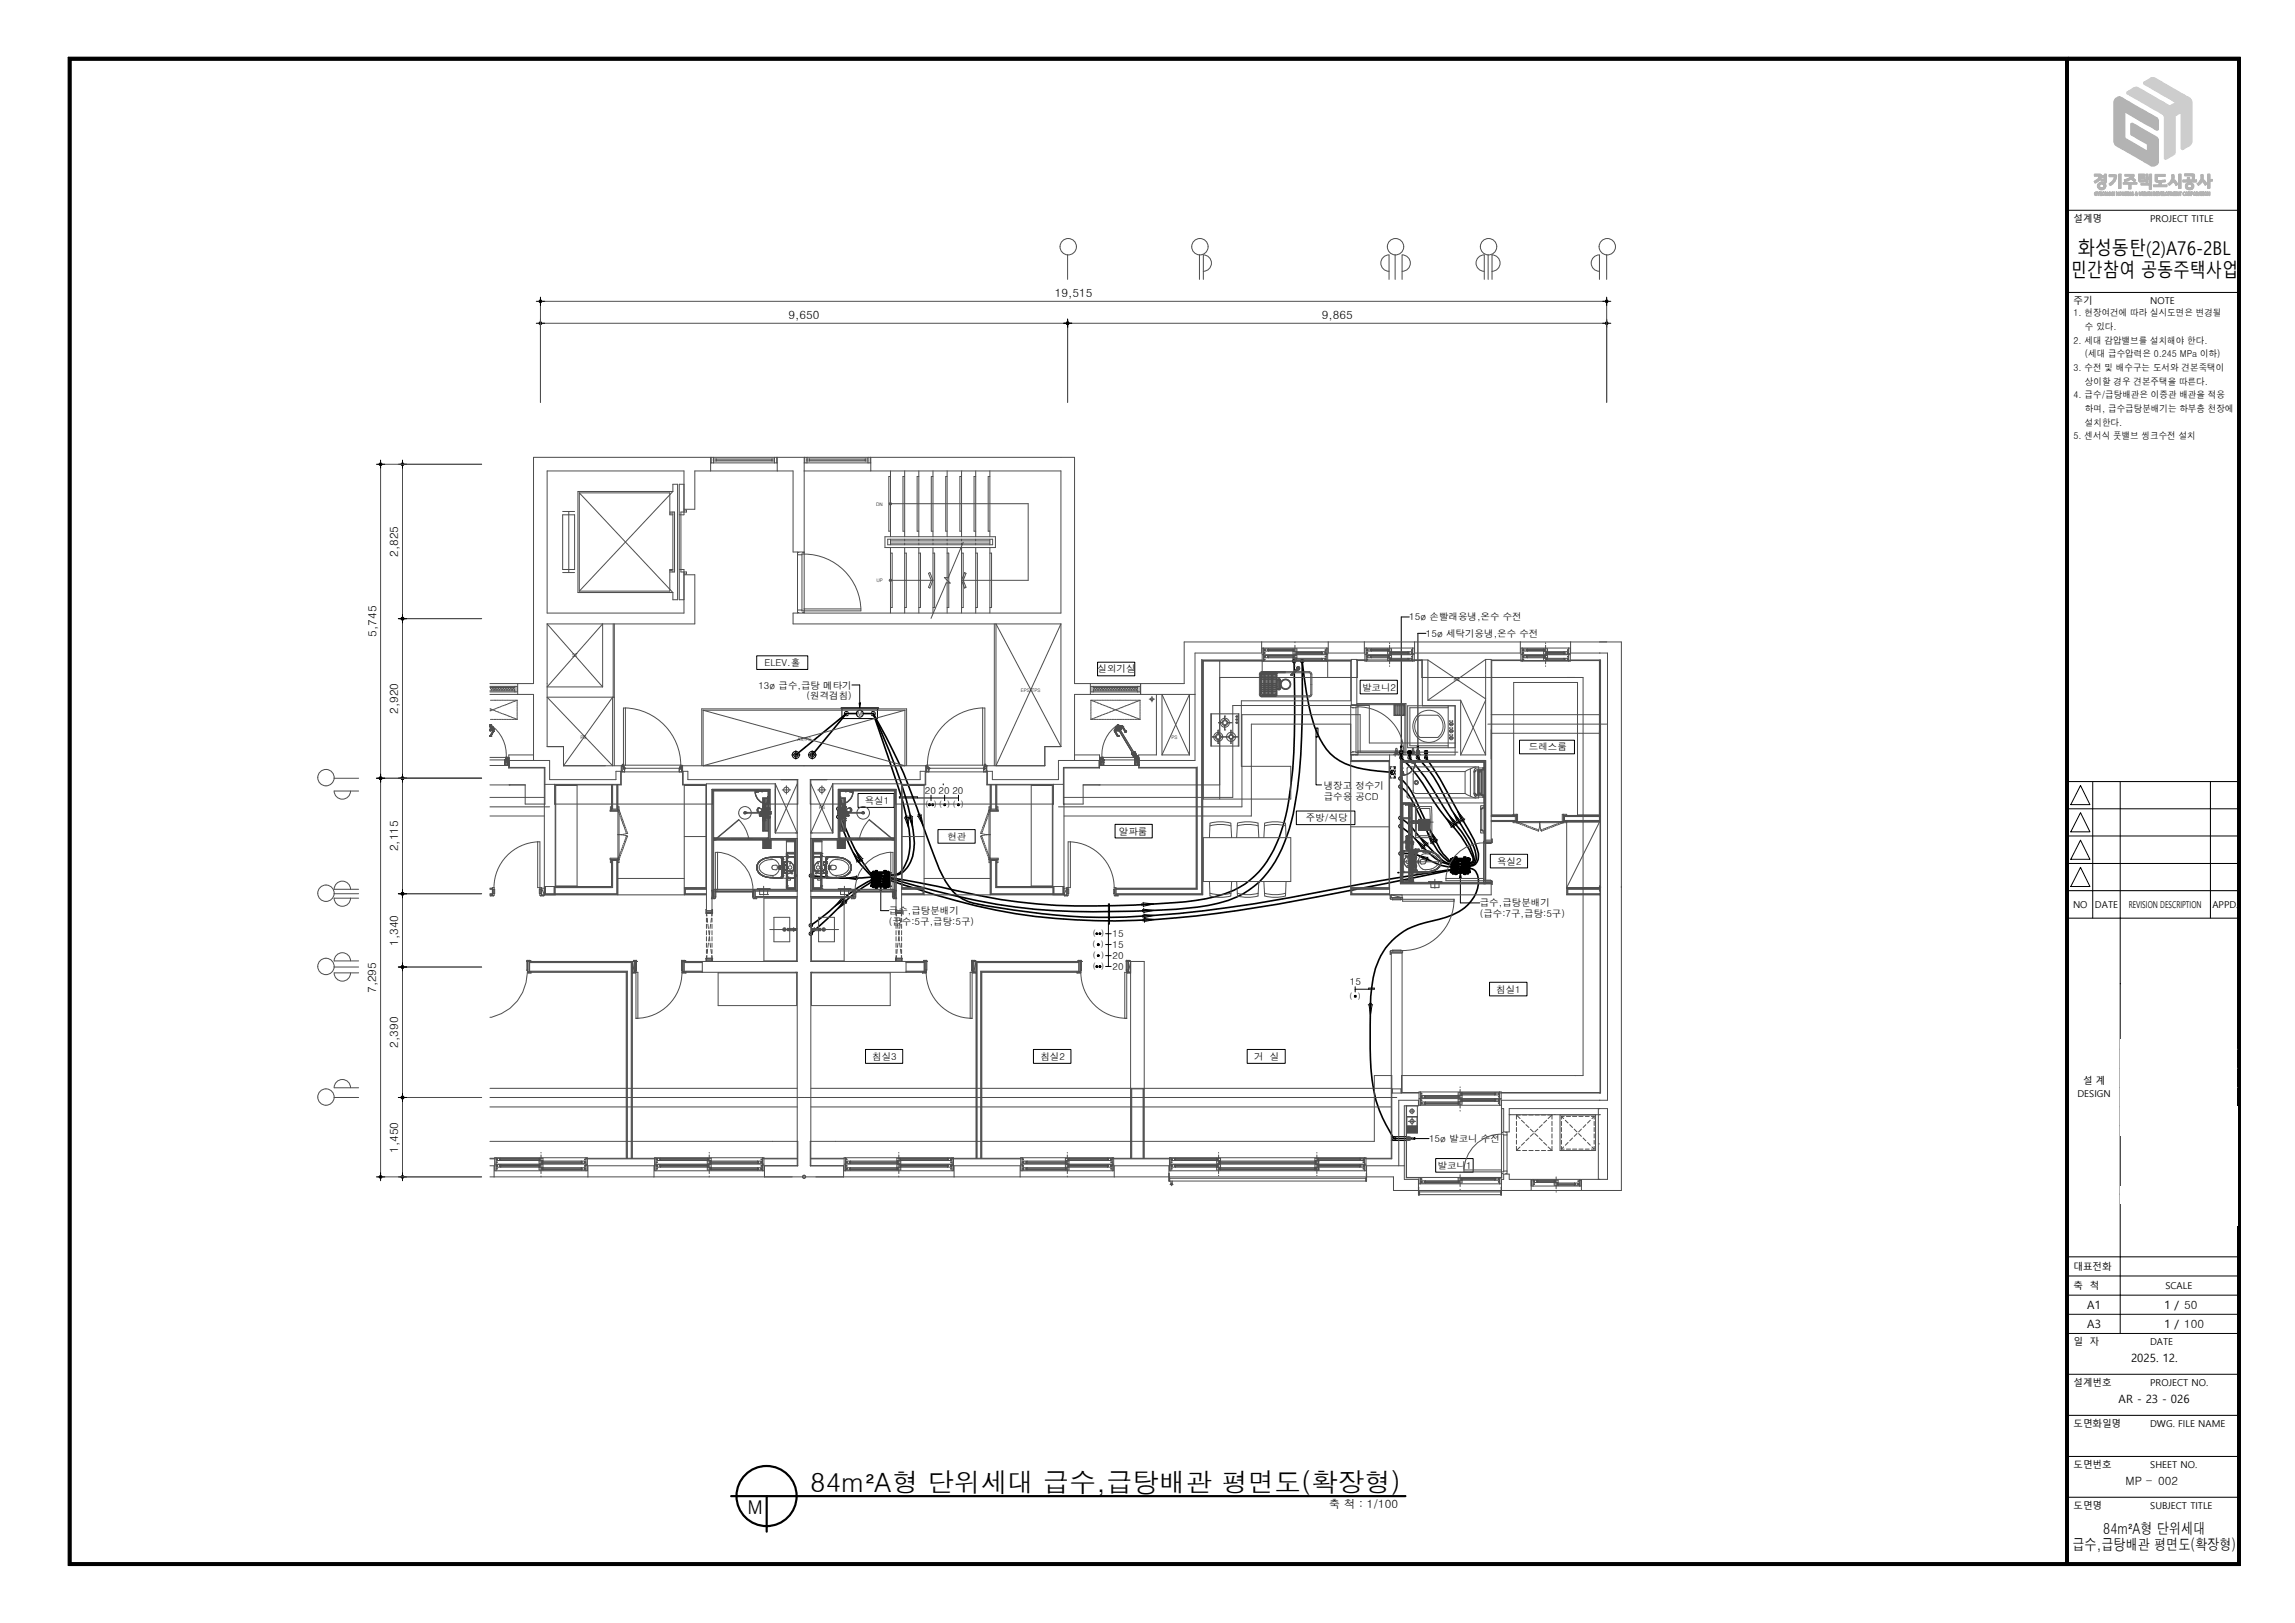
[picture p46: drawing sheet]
<svg xmlns="http://www.w3.org/2000/svg" width="420mm" height="297mm" viewBox="0 0 420 297" stroke-linecap="round" stroke-linejoin="round" font-family="sans-serif">
<defs><g id="words">
<text font-size="4.9" x="148.3" y="273">84m²A형 단위세대 급수,급탕배관 평면도(확장형)</text>
<g font-size="3.5">
<text x="380.2" y="46.6">화성동탄(2)A76-2BL</text>
<text x="379" y="50.6">민간참여 공동주택사업</text>
<text x="136.8" y="277">M</text>
</g>
<g font-size="2.8">
<text x="384.9" y="280.7">84m²A형 단위세대</text>
<text x="379.3" y="283.7">급수,급탕배관 평면도(확장형)</text>
</g>
<g font-size="2.1">
<text x="144.3" y="58.3">9,650</text>
<text x="193" y="54.3">19,515</text>
<text x="241.9" y="58.3">9,865</text>
<text x="72.8" y="101.9" transform="rotate(-90 72.8 101.9)">2,825</text>
<text x="68.9" y="116.5" transform="rotate(-90 68.9 116.5)">5,745</text>
<text x="72.8" y="130.6" transform="rotate(-90 72.8 130.6)">2,920</text>
<text x="72.8" y="155.8" transform="rotate(-90 72.8 155.8)">2,115</text>
<text x="72.8" y="173.1" transform="rotate(-90 72.8 173.1)">1,340</text>
<text x="68.8" y="181.7" transform="rotate(-90 68.8 181.7)">7,295</text>
<text x="72.8" y="191.7" transform="rotate(-90 72.8 191.7)">2,390</text>
<text x="72.8" y="210.9" transform="rotate(-90 72.8 210.9)">1,450</text>
<text x="382" y="239.5">A1</text>
<text x="396.1" y="239.5">1 / 50</text>
<text x="382" y="243">A3</text>
<text x="396.1" y="243">1 / 100</text>
<text x="390" y="249.2">2025. 12.</text>
<text x="387.7" y="256.8">AR - 23 - 026</text>
<text x="243.2" y="275.9">축 척 : 1/100</text>
<text x="389" y="271.8">MP - 002</text>
</g>
<g font-size="1.7">
<text x="379.5" y="40.6">설계명</text>
<text x="393.5" y="40.6">PROJECT TITLE</text>
<text x="379.5" y="55.6">주기</text>
<text x="379.5" y="57.9">1. 현장여건에 따라 실시도면은 변경될</text>
<text x="393.5" y="55.6">NOTE</text>
<text x="379.5" y="62.9">2. 세대 감압밸브를 설치해야 한다.</text>
<text x="381.6" y="60.4">수 있다.</text>
<text x="381.6" y="65.4">(세대 급수압력은 0.245 MPa 이하)</text>
<text x="379.5" y="67.9">3. 수전 및 배수구는 도서와 견본죽택이</text>
<text x="381.6" y="70.4">상이할 경우 견본주택을 따른다.</text>
<text x="379.5" y="72.9">4. 급수/급탕배관은 이중관 배관을 적용</text>
<text x="381.6" y="75.4">하며, 급수급탕분배기는 하부층 천장에</text>
<text x="381.6" y="77.9">설치한다.</text>
<text x="379.5" y="80.4">5. 센서식 풋밸브 씽크수전 설치</text>
<text x="257.9" y="113.5">15ø 손빨래용냉,온수 수전</text>
<text x="261" y="116.5">15ø 세탁기용냉,온수 수전</text>
<text x="139.9" y="121.9">ELEV.홀</text>
<text x="200.9" y="123.1">실외기실</text>
<text x="138.8" y="126">13ø 급수,급탕 메타기</text>
<text x="147.6" y="128">(원격검침)</text>
<text x="249.3" y="126.4">발코니2</text>
<text x="279.8" y="137.3">드레스룸</text>
<text x="158.2" y="147.1">욕실1</text>
<text x="169.3" y="145.3">20</text>
<text x="171.8" y="145.3">20</text>
<text x="174.3" y="145.3">20</text>
<text x="242.3" y="144.3">냉장고 정수기</text>
<text x="242.3" y="146.3">급수용 공CD</text>
<text x="173.4" y="153.6">현관</text>
<text x="204.8" y="152.7">알파룸</text>
<text x="239" y="150.3">주방/식당</text>
<text x="274" y="158.2">욕실2</text>
<text x="162.7" y="167.3">급수,급탕분배기</text>
<text x="270.8" y="165.8">급수,급탕분배기</text>
<text x="270.8" y="167.9">(급수:7구,급탕:5구)</text>
<text x="379.4" y="166.1">NO</text>
<text x="383.4" y="166.1">DATE</text>
<text x="389.6" y="166.1">REVISION DESCRIPTION</text>
<text x="404.9" y="166.1">APPD.</text>
<text x="162.7" y="169.3">(급수:5구,급탕:5구)</text>
<text x="203.6" y="171.5">15</text>
<text x="203.6" y="173.5">15</text>
<text x="203.6" y="175.5">20</text>
<text x="203.6" y="177.5">20</text>
<text x="247" y="180.3">15</text>
<text x="273.8" y="181.6">침실1</text>
<text x="159.6" y="193.9">침실3</text>
<text x="190.4" y="193.9">침실2</text>
<text x="229.5" y="193.9">거 실</text>
<text x="380.2" y="200.8">DESIGN</text>
<text x="381.2" y="198.3">설 계</text>
<text x="261.5" y="209">15ø 발코니 수전</text>
<text x="263.1" y="213.9">발코니1</text>
<text x="379.5" y="232.4">대표전화</text>
<text x="379.5" y="235.9">축</text>
<text x="382.4" y="235.9">척</text>
<text x="396.3" y="235.9">SCALE</text>
<text x="379.5" y="246.1">일</text>
<text x="382.4" y="246.1">자</text>
<text x="393.5" y="246.1">DATE</text>
<text x="379.5" y="253.6">설계번호</text>
<text x="393.5" y="253.6">PROJECT NO.</text>
<text x="379.5" y="261.1">도면화일명</text>
<text x="393.5" y="261.1">DWG. FILE NAME</text>
<text x="379.5" y="268.6">도면번호</text>
<text x="393.5" y="268.6">SHEET NO.</text>
<text x="379.5" y="276.1">도면명</text>
<text x="393.5" y="276.1">SUBJECT TITLE</text>
</g>
<g font-size="1.4">
<text x="156.8" y="131">M</text>
<text x="169.4" y="147.7">( ) ( ) ( )</text>
<text x="199.9" y="173.4">( )</text>
<text x="200" y="171.4">( )</text>
<text x="200" y="177.4">( )</text>
<text x="200" y="175.3">( )</text>
<text x="247" y="182.8">( )</text>
</g>
<g font-size=".9">
<text x="160.3" y="92.5">DN</text>
<text x="160.4" y="106.5">UP</text>
<text x="104.7" y="120.3">ST</text>
<text x="266" y="124.6">PS</text>
<text x="186.8" y="126.6">EPS/TPS</text>
<text x="106.2" y="135.2">PS</text>
<text x="145.9" y="135.6">AV/PS</text>
<text x="214.4" y="135.2">PS</text>
<text x="149.9" y="148.1">PS</text>
</g>
</g></defs>
<g fill="none" stroke="#000" stroke-width=".18">
<path d="M12.5 10.5h366v276h-366zM12.5 10.5l.5 .5v275l-.5 .5zM12.5 10.5h366l-.5 .5h-365zM13 11h365v275h-365zM378 11l.5-.5v276l-.5-.5zM378.5 11h31v275h-31zM378.5 10.5h31.5v276h-31.5M378.5 10.5h31.5l-.5 .5h-31zM409.5 11l.5-.5v276l-.5-.5zM378.5 38.5h31M378.5 53.5h31M378.5 143h31"/>
<path d="M378.5 148h31M378.5 153h31M378.5 158h31M380.7 158.7l1.8 3.5h-3.5zM380.7 153.7l1.8 3.5h-3.5zM380.7 148.7l1.8 3.5h-3.5zM380.7 143.7l1.8 3.5h-3.5zM383 143v25M388 143v101M404.5 143v25M378.5 163h31M378.5 168h31"/>
<path d="M388 180h21.5M378.5 233.5h31M378.5 237h31M378.5 230h31M378.5 244h31M378.5 251.5h31M378.5 259h31M378.5 240.5h31M378.5 266.5h31M378.5 274h31M12.5 286.5l.5-.5h365l.5 .5zM378.5 286h31l.5 .5h-31.5z"/>
</g>
<path d="M12.5 10.5l.5 .5v275l-.5 .5zM12.5 10.5h366l-.5 .5h-365zM378.5 10.5h31.5l-.5 .5h-31zM12.5 286.5l.5-.5h365l.5 .5zM378 11l.5-.5v276l-.5-.5zM378.5 286h31l.5 .5h-31.5zM409.5 11l.5-.5v276l-.5-.5z" fill="#000"/>
<path d="M388 199h21.5M388 195.5h21.5M388 192h21.5M388 202.5h21.5" fill="none" stroke="#4d4d4d" stroke-width=".18"/>
<path d="M387.1 18.1a1.08 1.08 0 0 1 1.6 0l5.5 3.1a1.21 1.21 0 0 1 .8 1.6v.9l-.4 .1-5.7-3.3v4.8l4.1 2.4v-1.3l-3.1-1.8v-2h.4l3.8 2.1a1.18 1.18 0 0 1 .9 1.5v2.8a1.08 1.08 0 0 1-.4 1.2 1.08 1.08 0 0 1-1.3-.1l-4-2.3a6 6 0 0 1-2.3-1.5l-.2-.4v-4.9a5.4 5.4 0 0 1 .3-2.9z" fill="none" stroke="#b3b3b3" stroke-width=".18"/>
<path d="M387.1 18.1a1.08 1.08 0 0 1 1.6 0l5.5 3.1a1.21 1.21 0 0 1 .8 1.6v.9l-.4 .1-5.7-3.3v4.8l4.1 2.4v-1.3l-3.1-1.8v-2h.4l3.8 2.1a1.18 1.18 0 0 1 .9 1.5v2.8a1.08 1.08 0 0 1-.4 1.2 1.08 1.08 0 0 1-1.3-.1l-4-2.3a6 6 0 0 1-2.3-1.5l-.2-.4v-4.9a5.4 5.4 0 0 1 .3-2.9z" fill-rule="evenodd" fill="#b3b3b3"/>
<g fill="none" stroke="#b3b3b3" stroke-width=".18">
<path d="M383.3 31.9h1.2a.43 .43 0 0 0 .6 .2v-.2h.4v.1a1.95 1.95 0 0 1-.2 1.6 .73 .73 0 0 1-.6 1.1 .73 .73 0 0 1-.7-1 1.01 1.01 0 0 1 1.1-.3v-.3h-.6v-.3h.6v-.3h-.5a1.73 1.73 0 0 1-1.2 .9l-.2-.2 .2-.1a1.15 1.15 0 0 0 .8-.9h-.9z"/>
<circle cx="384.6" cy="34" r=".39"/>
</g>
<path d="M383.3 31.9v.3l.9 .1a1.45 1.45 0 0 1-1 .9l.2 .3a2.08 2.08 0 0 0 1.2-1h.5v.3h-.6v.3h.6v.3a.75 .75 0 0 0-1.2 .5 .75 .75 0 0 0 .9 .9 .75 .75 0 0 0 .5-1.2 2.08 2.08 0 0 0 .2-1.7h-.4v.2a.55 .55 0 0 1-.7-.2zM384.2 34a.4 .4 0 0 1 .8 0 .4 .4 0 0 1-.8 0z" fill-rule="evenodd" fill="#b3b3b3"/>
<path d="M386 32h1.2a1.67 1.67 0 0 1-1 2l-.2-.3a1.71 1.71 0 0 0 .9-1.4h-.9z" fill="none" stroke="#b3b3b3" stroke-width=".18"/>
<path d="M386 32h1.2a1.67 1.67 0 0 1-1 2l-.2-.3a1.71 1.71 0 0 0 .9-1.4h-.9z" fill-rule="evenodd" fill="#b3b3b3"/>
<path d="M387.8 31.9h.4v2.6h-.4zM388.9 31.9h1.5a.37 .37 0 0 1 .1 .4 .37 .37 0 0 1-.3 .3l.7 .4-.2 .2-.2-.1a.68 .68 0 0 0-1.1 0l-.5 .1-.1-.3 .7-.3 .6-.4h-1.2z" fill="none" stroke="#b3b3b3" stroke-width=".18"/>
<path d="M388 31.9v2.6" fill="none" stroke="#b3b3b3" stroke-width=".41"/>
<path d="M388.9 31.9h1.5a.37 .37 0 0 1 .1 .4 .37 .37 0 0 1-.3 .3l.7 .4-.2 .2-.2-.1a.68 .68 0 0 0-1.1 0l-.5 .1-.1-.3 .7-.3 .6-.4h-1.2z" fill-rule="evenodd" fill="#b3b3b3"/>
<path d="M388.6 33.4h2.5v.3h-1.1v.9h-.4v-.9h-1z" fill="none" stroke="#b3b3b3" stroke-width=".18"/>
<path d="M388.6 33.4h2.5v.3h-1.1v.9h-.4v-.9h-1z" fill-rule="evenodd" fill="#b3b3b3"/>
<path d="M391.8 33.6h1.8l.2 .1-.1 1h-.4v-.8h-1.5z" fill="none" stroke="#b3b3b3" stroke-width=".18"/>
<path d="M391.8 33.6h1.8l.2 .1-.1 1h-.4v-.8h-1.5z" fill-rule="evenodd" fill="#b3b3b3"/>
<path d="M391.4 31.9h1.1v.3h-.8v.2h.6a.15 .15 0 0 1 .2 .2 .15 .15 0 0 1-.2 .1h-.6a.22 .22 0 0 0 .1 .3 .22 .22 0 0 0 .3 0l.6-.2v-.9h.4v.5h.3v-.5h.4v1.5h-.4v-.7h-.3v.7h-.4v-.2l-.6 .1a.47 .47 0 0 1-.6 0 .47 .47 0 0 1-.1-.5z" fill="none" stroke="#b3b3b3" stroke-width=".18"/>
<path d="M391.4 31.9h1.1v.3h-.8v.2h.6a.15 .15 0 0 1 .2 .2 .15 .15 0 0 1-.2 .1h-.6a.22 .22 0 0 0 .1 .3 .22 .22 0 0 0 .3 0l.6-.2v-.9h.4v.5h.3v-.5h.4v1.5h-.4v-.7h-.3v.7h-.4v-.2l-.6 .1a.47 .47 0 0 1-.6 0 .47 .47 0 0 1-.1-.5z" fill-rule="evenodd" fill="#b3b3b3"/>
<path d="M394.4 31.9h1.8v.4h-1.4v.5a.33 .33 0 0 0 .2 .3 .33 .33 0 0 0 .4-.1l.8-.1 .1 .3-.8 .1v.6h1v.3h-2.4v-.3h1v-.1a.31 .31 0 0 0 0-.5 .31 .31 0 0 0-.4 0 1.32 1.32 0 0 1-.3-1.3z" fill="none" stroke="#b3b3b3" stroke-width=".18"/>
<path d="M394.4 31.9h1.8v.4h-1.4v.5a.33 .33 0 0 0 .2 .3 .33 .33 0 0 0 .4-.1l.8-.1 .1 .3-.8 .1v.6h1v.3h-2.4v-.3h1v-.1a.31 .31 0 0 0 0-.5 .31 .31 0 0 0-.4 0 1.32 1.32 0 0 1-.3-1.3z" fill-rule="evenodd" fill="#b3b3b3"/>
<path d="M397.4 32h.2a.3 .3 0 0 1 .3 .1 .3 .3 0 0 1 0 .4l-.1 .4 .3 .1 .4 .7-.3 .3-.5-.8-.7 .7-.3-.2a1.52 1.52 0 0 0 .7-1.7z" fill="none" stroke="#b3b3b3" stroke-width=".18"/>
<path d="M397.4 32h.2a.3 .3 0 0 1 .3 .1 .3 .3 0 0 1 0 .4l-.1 .4 .3 .1 .4 .7-.3 .3-.5-.8-.7 .7-.3-.2a1.52 1.52 0 0 0 .7-1.7z" fill-rule="evenodd" fill="#b3b3b3"/>
<path d="M398.7 31.9h.4v2.6h-.4zM399.8 31.8h1.3a.42 .42 0 0 1 .5 .1 .42 .42 0 0 1 0 .6l-.1 .4-.3-.1v-.6h-1.4z" fill="none" stroke="#b3b3b3" stroke-width=".18"/>
<path d="M398.9 31.9v2.6" fill="none" stroke="#b3b3b3" stroke-width=".41"/>
<path d="M399.8 31.8h1.3a.42 .42 0 0 1 .5 .1 .42 .42 0 0 1 0 .6l-.1 .4-.3-.1v-.6h-1.4z" fill-rule="evenodd" fill="#b3b3b3"/>
<g fill="none" stroke="#b3b3b3" stroke-width=".18">
<path d="M400 33.7a.76 .76 0 0 1 1.1-.2 .76 .76 0 0 1 .2 1 .76 .76 0 0 1-1 .2 .76 .76 0 0 1-.3-1z"/>
<circle cx="400.7" cy="34" r=".37"/>
</g>
<path d="M400 33.7a.74 .74 0 0 0 .6 1 .74 .74 0 0 0 .8-.9 .86 .86 0 0 0-1.4-.1zM400.3 34a.4 .4 0 0 1 .8 0 .4 .4 0 0 1-.8 0z" fill-rule="evenodd" fill="#b3b3b3"/>
<path d="M399.5 32.9h.8v-.4h.4v.4h1.3v.4h-2.5z" fill="none" stroke="#b3b3b3" stroke-width=".18"/>
<path d="M399.5 32.9h.8v-.4h.4v.4h1.3v.4h-2.5z" fill-rule="evenodd" fill="#b3b3b3"/>
<path d="M402.7 32h.2a.3 .3 0 0 1 .3 .1 .3 .3 0 0 1 0 .4l-.1 .4a1.02 1.02 0 0 1 .8 .8l-.3 .2-.6-.7-.7 .7-.2-.3a1.24 1.24 0 0 0 .6-1.6z" fill="none" stroke="#b3b3b3" stroke-width=".18"/>
<path d="M402.7 32h.2a.3 .3 0 0 1 .3 .1 .3 .3 0 0 1 0 .4l-.1 .4a1.02 1.02 0 0 1 .8 .8l-.3 .2-.6-.7-.7 .7-.2-.3a1.24 1.24 0 0 0 .6-1.6z" fill-rule="evenodd" fill="#b3b3b3"/>
<path d="M404 31.9h.4v.9h.5v.3h-.5v1.4h-.4z" fill="none" stroke="#b3b3b3" stroke-width=".18"/>
<path d="M404 31.9h.4v.9h.5v.3h-.5v1.4h-.4z" fill-rule="evenodd" fill="#b3b3b3"/>
<path d="M389.2 16.8l.8-.4a1.13 1.13 0 0 1 1.7-.1l5.4 3.1 1.1-.6-5.8-3.3-.1-.2v-.2l.1-.1a3.2 3.2 0 0 1 1.8-.8l4.5 2.6a6 6 0 0 1 2.3 1.5 6.4 6.4 0 0 1 .2 2.7v3.8a1.93 1.93 0 0 1-.5 1.9l-1.1 .7h-.2l-.3-.2v-6.6l-1 .7-.1 6.9-1.7 1-.2-.2v-6.9a1.16 1.16 0 0 0-.9-1.5l-5.9-3.4z" fill="none" stroke="#ccc" stroke-width=".18"/>
<path d="M389.2 16.8l.8-.4a1.13 1.13 0 0 1 1.7-.1l5.4 3.1 1.1-.6-5.8-3.3-.1-.2v-.2l.1-.1a3.2 3.2 0 0 1 1.8-.8l4.5 2.6a6 6 0 0 1 2.3 1.5 6.4 6.4 0 0 1 .2 2.7v3.8a1.93 1.93 0 0 1-.5 1.9l-1.1 .7h-.2l-.3-.2v-6.6l-1 .7-.1 6.9-1.7 1-.2-.2v-6.9a1.16 1.16 0 0 0-.9-1.5l-5.9-3.4z" fill-rule="evenodd" fill="#ccc"/>
<g fill="none" stroke="#b3b3b3" stroke-width=".18">
<path d="M383.3 31.9h1.2a.43 .43 0 0 0 .6 .2v-.2h.4v.1a1.95 1.95 0 0 1-.2 1.6 .73 .73 0 0 1-.6 1.1 .73 .73 0 0 1-.7-1 1.01 1.01 0 0 1 1.1-.3v-.3h-.6v-.3h.6v-.3h-.5a1.73 1.73 0 0 1-1.2 .9l-.2-.2 .2-.1a1.15 1.15 0 0 0 .8-.9h-.9zM383.4 35.2h.3l-.3 .1v.1l.2 .3-.1-.3a.18 .18 0 0 1 .2 .2 .18 .18 0 0 1-.1 .2l-.3-.1zM386 32h1.2a1.67 1.67 0 0 1-1 2l-.2-.3a1.71 1.71 0 0 0 .9-1.4h-.9zM387.8 31.9h.4v2.6h-.4zM388.6 33.4h2.5v.3h-1.1v.9h-.4v-.9h-1zM388.9 31.9h1.5a.37 .37 0 0 1 .1 .4 .37 .37 0 0 1-.3 .3l.7 .4-.2 .2-.2-.1a.68 .68 0 0 0-1.1 0l-.5 .1-.1-.3 .7-.3 .6-.4h-1.2zM391.4 31.9h1.1v.3h-.8v.2h.6a.15 .15 0 0 1 .2 .2 .15 .15 0 0 1-.2 .1h-.6a.22 .22 0 0 0 .1 .3 .22 .22 0 0 0 .3 0l.6-.2v-.9h.4v.5h.3v-.5h.4v1.5h-.4v-.7h-.3v.7h-.4v-.2l-.6 .1a.47 .47 0 0 1-.6 0 .47 .47 0 0 1-.1-.5zM391.8 33.6h1.8l.2 .1-.1 1h-.4v-.8h-1.5zM394.4 31.9h1.8v.4h-1.4v.5a.33 .33 0 0 0 .2 .3 .33 .33 0 0 0 .4-.1l.8-.1 .1 .3-.8 .1v.6h1v.3h-2.4v-.3h1v-.1a.31 .31 0 0 0 0-.5 .31 .31 0 0 0-.4 0 1.32 1.32 0 0 1-.3-1.3zM397.4 32h.2a.3 .3 0 0 1 .3 .1 .3 .3 0 0 1 0 .4l-.1 .4 .3 .1 .4 .7-.3 .3-.5-.8-.7 .7-.3-.2a1.52 1.52 0 0 0 .7-1.7zM398.7 31.9h.4v2.6h-.4zM399.8 31.8h1.3a.42 .42 0 0 1 .5 .1 .42 .42 0 0 1 0 .6l-.1 .4-.3-.1v-.6h-1.4z"/>
<path d="M400 33.7a.76 .76 0 0 1 1.1-.2 .76 .76 0 0 1 .2 1 .76 .76 0 0 1-1 .2 .76 .76 0 0 1-.3-1zM402.7 32h.2a.3 .3 0 0 1 .3 .1 .3 .3 0 0 1 0 .4l-.1 .4a1.02 1.02 0 0 1 .8 .8l-.3 .2-.6-.7-.7 .7-.2-.3a1.24 1.24 0 0 0 .6-1.6zM404 31.9h.4v.9h.5v.3h-.5v1.4h-.4z"/>
<circle cx="384.6" cy="34" r=".39"/>
<circle cx="400.7" cy="34" r=".37"/>
</g>
<path d="M383.4 35.2h.3l-.3 .1v.1l.2 .3-.1-.3a.18 .18 0 0 1 .2 .2 .18 .18 0 0 1-.1 .2l-.3-.1z" fill-rule="evenodd" fill="#b3b3b3"/>
<path d="M383.8 35.1l.2 .3 .3-.3-.3 .7z" fill="none" stroke="#b3b3b3" stroke-width=".18"/>
<path d="M383.8 35.1l.2 .3 .3-.3-.3 .7z" fill-rule="evenodd" fill="#b3b3b3"/>
<path d="M384.3 35.1h.3l-.2 .1v.2h.2l-.2 .1v.2l.2 .1h-.3z" fill="none" stroke="#b3b3b3" stroke-width=".18"/>
<path d="M384.3 35.1h.3l-.2 .1v.2h.2l-.2 .1v.2l.2 .1h-.3z" fill-rule="evenodd" fill="#b3b3b3"/>
<g fill="none" stroke="#b3b3b3" stroke-width=".18">
<path d="M384.8 35.3l.1-.1 .2 .1-.2 .4-.1-.2z"/>
<circle cx="384.9" cy="35.4" r=".3"/>
</g>
<path d="M384.8 35.2v.5l.1 .1 .2-.1a.38 .38 0 0 0-.2-.6zM384.8 35.3l.1-.1 .2 .1-.2 .4-.1-.2z" fill-rule="evenodd" fill="#b3b3b3"/>
<path d="M385.3 35.1l.3 .6 .1-.6v.7l-.4-.5v.5z" fill="none" stroke="#b3b3b3" stroke-width=".18"/>
<path d="M385.3 35.1l.3 .6 .1-.6v.7l-.4-.5v.5z" fill-rule="evenodd" fill="#b3b3b3"/>
<path d="M385.9 35.2h.3l-.3 .1v.1l.2 .3-.1-.3a.18 .18 0 0 1 .2 .2 .18 .18 0 0 1-.1 .2l-.3-.1z" fill="none" stroke="#b3b3b3" stroke-width=".18"/>
<path d="M385.9 35.2h.3l-.3 .1v.1l.2 .3-.1-.3a.18 .18 0 0 1 .2 .2 .18 .18 0 0 1-.1 .2l-.3-.1z" fill-rule="evenodd" fill="#b3b3b3"/>
<path d="M386.4 35.2h.3l-.3 .2 .2 .3 .1-.2-.1-.1a.18 .18 0 0 1 .1 .2 .18 .18 0 0 1-.1 .2l-.2-.1z" fill="none" stroke="#b3b3b3" stroke-width=".18"/>
<path d="M386.4 35.2h.3l-.3 .2 .2 .3 .1-.2-.1-.1a.18 .18 0 0 1 .1 .2 .18 .18 0 0 1-.1 .2l-.2-.1z" fill-rule="evenodd" fill="#b3b3b3"/>
<path d="M386.9 35.1v.7z" fill="none" stroke="#b3b3b3" stroke-width=".18"/>
<path d="M386.9 35.1v.7z" fill-rule="evenodd" fill="#b3b3b3"/>
<path d="M387.3 35.1v.3h.3l.1-.3v.7l-.1-.3h-.3v.3z" fill="none" stroke="#b3b3b3" stroke-width=".18"/>
<path d="M387.3 35.1v.3h.3l.1-.3v.7l-.1-.3h-.3v.3z" fill-rule="evenodd" fill="#b3b3b3"/>
<path d="M387.9 35.2l.1-.1 .3 .3-.3 .4-.2-.3zM387.9 35.3l.1-.1 .2 .2-.2 .3-.1-.2z" fill="none" stroke="#b3b3b3" stroke-width=".18"/>
<path d="M387.7 35.4a.3 .3 0 0 0 .6 0 .3 .3 0 0 0-.6 0zM387.9 35.3l.1-.1 .2 .2-.2 .3-.1-.2z" fill-rule="evenodd" fill="#b3b3b3"/>
<path d="M388.3 35.1h.1l.1 .6 .2-.6v.6a.36 .36 0 0 1-.4-.1 .36 .36 0 0 1 0-.5z" fill="none" stroke="#b3b3b3" stroke-width=".18"/>
<path d="M388.3 35.1h.1l.1 .6 .2-.6v.6a.36 .36 0 0 1-.4-.1 .36 .36 0 0 1 0-.5z" fill-rule="evenodd" fill="#b3b3b3"/>
<path d="M388.9 35.2h.2h-.2l.3 .4-.2 .2-.2-.1h.2l.1-.2-.2-.1z" fill="none" stroke="#b3b3b3" stroke-width=".18"/>
<path d="M388.9 35.2h.2h-.2l.3 .4-.2 .2-.2-.1h.2l.1-.2-.2-.1z" fill-rule="evenodd" fill="#b3b3b3"/>
<path d="M389.2 35.1h.1v.7h-.1z" fill="none" stroke="#b3b3b3" stroke-width=".18"/>
<path d="M389.2 35.1h.1v.7h-.1z" fill-rule="evenodd" fill="#b3b3b3"/>
<path d="M389.4 35.1l.4 .6v-.6h.1v.7l-.4-.5v.5h-.1z" fill="none" stroke="#b3b3b3" stroke-width=".18"/>
<path d="M389.4 35.1l.4 .6v-.6h.1v.7l-.4-.5v.5h-.1z" fill-rule="evenodd" fill="#b3b3b3"/>
<path d="M390 35.2h.4l-.3 .1-.1 .1 .3 .3v-.2l-.1-.1a.18 .18 0 0 1 .2 .2 .18 .18 0 0 1-.2 .2l-.2-.1z" fill="none" stroke="#b3b3b3" stroke-width=".18"/>
<path d="M390 35.2h.4l-.3 .1-.1 .1 .3 .3v-.2l-.1-.1a.18 .18 0 0 1 .2 .2 .18 .18 0 0 1-.2 .2l-.2-.1z" fill-rule="evenodd" fill="#b3b3b3"/>
<path d="M390.8 35.2h.3l-.1 .2 .1 .2 .1-.2-.1 .2 .1 .2-.4-.1zM390.8 35.5h.1l.1 .2h-.1zM390.9 35.2h.1v.1l-.1 .1z" fill="none" stroke="#b3b3b3" stroke-width=".18"/>
<path d="M390.8 35.2v.5l.4 .1-.1-.2 .1-.2-.1 .2-.1-.2 .1-.2zM390.8 35.5h.1l.1 .2h-.1zM390.9 35.2h.1v.1l-.1 .1z" fill-rule="evenodd" fill="#b3b3b3"/>
<path d="M391.5 35.1h.1l.1 .6 .2-.6v.6a.27 .27 0 0 1-.4 0 .27 .27 0 0 1 0-.4z" fill="none" stroke="#b3b3b3" stroke-width=".18"/>
<path d="M391.5 35.1h.1l.1 .6 .2-.6v.6a.27 .27 0 0 1-.4 0 .27 .27 0 0 1 0-.4z" fill-rule="evenodd" fill="#b3b3b3"/>
<path d="M392 35.1l.3 .1 .1 .1-.2 .2 .2 .3-.2-.3-.2 .3zM392.1 35.2h.1v.2z" fill="none" stroke="#b3b3b3" stroke-width=".18"/>
<path d="M392 35.1v.7l.1-.3 .3 .3-.2-.3 .2-.2-.1-.1zM392.1 35.2h.1v.2z" fill-rule="evenodd" fill="#b3b3b3"/>
<path d="M392.5 35.1l.3 .1-.1 .2 .1 .2v.1l-.3 .1zM392.5 35.2l.2 .1-.2 .1zM392.5 35.5h.2v.2h-.2z" fill="none" stroke="#b3b3b3" stroke-width=".18"/>
<path d="M392.5 35.1v.7l.3-.1v-.1l-.1-.2 .1-.2zM392.5 35.2l.2 .1-.2 .1zM392.5 35.5h.2v.2h-.2z" fill-rule="evenodd" fill="#b3b3b3"/>
<path d="M393 35.1h.1l.2 .7-.1-.2-.4 .2zM393.1 35.2l.1 .3h-.2z" fill="none" stroke="#b3b3b3" stroke-width=".18"/>
<path d="M393 35.1l-.2 .7 .2-.2h.2l.1 .2-.2-.7zM393.1 35.2l.1 .3h-.2z" fill-rule="evenodd" fill="#b3b3b3"/>
<path d="M393.4 35.1l.4 .6v-.6h.1v.7l-.4-.5v.5h-.1z" fill="none" stroke="#b3b3b3" stroke-width=".18"/>
<path d="M393.4 35.1l.4 .6v-.6h.1v.7l-.4-.5v.5h-.1z" fill-rule="evenodd" fill="#b3b3b3"/>
<path d="M394.2 35.1l.4 .2-.1 .4-.2 .1h-.1zM394.2 35.2l.3 .1v.3l-.3 .1z" fill="none" stroke="#b3b3b3" stroke-width=".18"/>
<path d="M394.2 35.1v.7h.1l.2-.1 .1-.4zM394.2 35.2l.3 .1v.3l-.3 .1z" fill-rule="evenodd" fill="#b3b3b3"/>
<path d="M394.7 35.1h.3l-.2 .1v.2h.2l-.2 .1v.2l.2 .1h-.3z" fill="none" stroke="#b3b3b3" stroke-width=".18"/>
<path d="M394.7 35.1h.3l-.2 .1v.2h.2l-.2 .1v.2l.2 .1h-.3z" fill-rule="evenodd" fill="#b3b3b3"/>
<path d="M395 35.1h.1l.1 .6 .3-.6-.2 .7z" fill="none" stroke="#b3b3b3" stroke-width=".18"/>
<path d="M395 35.1h.1l.1 .6 .3-.6-.2 .7z" fill-rule="evenodd" fill="#b3b3b3"/>
<path d="M395.5 35.1h.3l-.2 .1v.2h.2l-.2 .1v.2l.2 .1h-.3z" fill="none" stroke="#b3b3b3" stroke-width=".18"/>
<path d="M395.5 35.1h.3l-.2 .1v.2h.2l-.2 .1v.2l.2 .1h-.3z" fill-rule="evenodd" fill="#b3b3b3"/>
<path d="M395.9 35.1h.1v.6l.2 .1h-.3z" fill="none" stroke="#b3b3b3" stroke-width=".18"/>
<path d="M395.9 35.1h.1v.6l.2 .1h-.3z" fill-rule="evenodd" fill="#b3b3b3"/>
<path d="M396.3 35.2l.2-.1 .2 .1v.5l-.2 .1-.2-.1zM396.4 35.3l.1-.1 .1 .1v.4l-.2-.1z" fill="none" stroke="#b3b3b3" stroke-width=".18"/>
<path d="M396.3 35.2v.5l.2 .1 .2-.1v-.5l-.2-.1zM396.4 35.3l.1-.1 .1 .1v.4l-.2-.1z" fill-rule="evenodd" fill="#b3b3b3"/>
<path d="M396.8 35.1h.3l.1 .2-.2 .2v.3h-.2zM397 35.2l.1 .2z" fill="none" stroke="#b3b3b3" stroke-width=".18"/>
<path d="M396.8 35.1v.7h.2v-.3l.2-.2-.1-.2zM397 35.2l.1 .2z" fill-rule="evenodd" fill="#b3b3b3"/>
<path d="M397.3 35.1h.1l.2 .5 .1-.5h.2v.7h-.1v-.6l-.2 .6-.2-.6v.6h-.1z" fill="none" stroke="#b3b3b3" stroke-width=".18"/>
<path d="M397.3 35.1h.1l.2 .5 .1-.5h.2v.7h-.1v-.6l-.2 .6-.2-.6v.6h-.1z" fill-rule="evenodd" fill="#b3b3b3"/>
<path d="M398 35.1h.3l-.2 .1v.2h.2l-.2 .1v.2l.2 .1h-.3z" fill="none" stroke="#b3b3b3" stroke-width=".18"/>
<path d="M398 35.1h.3l-.2 .1v.2h.2l-.2 .1v.2l.2 .1h-.3z" fill-rule="evenodd" fill="#b3b3b3"/>
<path d="M398.4 35.1l.3 .6 .1-.6v.7l-.4-.5v.5z" fill="none" stroke="#b3b3b3" stroke-width=".18"/>
<path d="M398.4 35.1l.3 .6 .1-.6v.7l-.4-.5v.5z" fill-rule="evenodd" fill="#b3b3b3"/>
<path d="M398.9 35.1h.3l-.1 .1v.6h-.1z" fill="none" stroke="#b3b3b3" stroke-width=".18"/>
<path d="M398.9 35.1h.3l-.1 .1v.6h-.1z" fill-rule="evenodd" fill="#b3b3b3"/>
<path d="M399.5 35.2h.4l-.4 .2 .1 .2 .3 .2-.4-.1z" fill="none" stroke="#b3b3b3" stroke-width=".18"/>
<path d="M399.5 35.2h.4l-.4 .2 .1 .2 .3 .2-.4-.1z" fill-rule="evenodd" fill="#b3b3b3"/>
<path d="M400 35.2l.2-.1 .2 .1v.4l-.2 .2a.38 .38 0 0 1-.2-.6zM400.2 35.2l.2 .2-.2 .3-.2-.1z" fill="none" stroke="#b3b3b3" stroke-width=".18"/>
<path d="M400 35.2a.38 .38 0 0 0 .2 .6l.2-.2v-.4l-.2-.1zM400.2 35.2l.2 .2-.2 .3-.2-.1z" fill-rule="evenodd" fill="#b3b3b3"/>
<path d="M400.5 35.1l.4 .1-.1 .3 .1 .3-.2-.3-.2 .3zM400.6 35.2h.2v.2h-.2z" fill="none" stroke="#b3b3b3" stroke-width=".18"/>
<path d="M400.5 35.1v.7h.1v-.3l.3 .3-.1-.3 .1-.3zM400.6 35.2h.2v.2h-.2z" fill-rule="evenodd" fill="#b3b3b3"/>
<path d="M401 35.1l.3 .1v.3h-.2v.3h-.1zM401.1 35.2h.1v.2h-.1z" fill="none" stroke="#b3b3b3" stroke-width=".18"/>
<path d="M401 35.1v.7h.1v-.3h.2v-.3zM401.1 35.2h.1v.2h-.1z" fill-rule="evenodd" fill="#b3b3b3"/>
<path d="M401.4 35.2l.2-.1 .2 .1v.4l-.2 .2a.38 .38 0 0 1-.2-.6zM401.6 35.2l.2 .2-.2 .3-.1-.1z" fill="none" stroke="#b3b3b3" stroke-width=".18"/>
<path d="M401.4 35.2a.38 .38 0 0 0 .2 .6l.2-.2v-.4l-.2-.1zM401.6 35.2l.2 .2-.2 .3-.1-.1z" fill-rule="evenodd" fill="#b3b3b3"/>
<path d="M401.9 35.1a.22 .22 0 0 1 .3 .1 .22 .22 0 0 1 0 .3l.1 .3-.2-.3-.2 .3zM402 35.2h.2v.2h-.2z" fill="none" stroke="#b3b3b3" stroke-width=".18"/>
<path d="M401.9 35.1v.7h.1v-.3l.3 .3-.1-.3a.22 .22 0 0 0 0-.3 .22 .22 0 0 0-.3-.1zM402 35.2h.2v.2h-.2z" fill-rule="evenodd" fill="#b3b3b3"/>
<path d="M402.5 35.1h.1l.2 .7-.1-.2-.4 .2zM402.6 35.2l.1 .3h-.2z" fill="none" stroke="#b3b3b3" stroke-width=".18"/>
<path d="M402.5 35.1l-.2 .7 .2-.2 .3 .2-.2-.7zM402.6 35.2l.1 .3h-.2z" fill-rule="evenodd" fill="#b3b3b3"/>
<path d="M402.8 35.1h.4l-.2 .1v.6h-.1v-.6z" fill="none" stroke="#b3b3b3" stroke-width=".18"/>
<path d="M402.8 35.1h.4l-.2 .1v.6h-.1v-.6z" fill-rule="evenodd" fill="#b3b3b3"/>
<path d="M403.3 35.1h.1v.7h-.1z" fill="none" stroke="#b3b3b3" stroke-width=".18"/>
<path d="M403.3 35.1h.1v.7h-.1z" fill-rule="evenodd" fill="#b3b3b3"/>
<g fill="none" stroke="#b3b3b3" stroke-width=".18">
<path d="M403.6 35.3l.1-.1 .1 .1-.1 .4-.2-.2z"/>
<circle cx="403.7" cy="35.4" r=".3"/>
</g>
<path d="M403.5 35.2v.5l.2 .1 .2-.1a.38 .38 0 0 0-.2-.6zM403.6 35.3l.1-.1 .1 .1-.1 .4-.2-.2z" fill-rule="evenodd" fill="#b3b3b3"/>
<path d="M404 35.1l.3 .6v-.6h.1v.7l-.3-.5-.1 .5z" fill="none" stroke="#b3b3b3" stroke-width=".18"/>
<path d="M404 35.1l.3 .6v-.6h.1v.7l-.3-.5-.1 .5z" fill-rule="evenodd" fill="#b3b3b3"/>
<path d="M399.5 32.9h.8v-.4h.4v.4h1.3v.4h-2.5z" fill="none" stroke="#b3b3b3" stroke-width=".18"/>
<path d="M388 206h21.5M388 218.5h21.5" fill="none" stroke="#000" stroke-width=".18"/>
<!-- layer: TEXT -->
<g fill="none" stroke="#000" stroke-width=".4">
<path d="M133.8 273.8h123.4M140.3 273.8v6.5"/>
<circle cx="140.3" cy="273.8" r="5.5"/>
</g>
<!-- layer: PIPE -->
<g fill="none" stroke="#000" stroke-width=".3">
<path d="M145.6 138.1l9.3-7.5-6.3 7.5M159.8 130.6a102.1 102.1 0 0 1 6.8 18.6 16.6 16.6 0 0 1 .4 7.5 5 5 0 0 1-2.6 3.3l-1.5 .2M159.8 130.6l1.3 3.7a140.1 140.1 0 0 1 4.8 15.3 14.7 14.7 0 0 1 .2 7.6 5 5 0 0 1-1.8 2.7l-.7 .2h-.7M159.8 130.6l3.5 6.6a127 127 0 0 1 6.8 17.3 29.2 29.2 0 0 0 3.6 7.7 7 7 0 0 0 4.5 3.1 118.5 118.5 0 0 0 37.6 1.9 272.8 272.8 0 0 0 26.7-4.2 425.1 425.1 0 0 1 23.1-3.9M236.8 121a154 154 0 0 1-.6 22.8 31.2 31.2 0 0 1-4.3 13.9 15.1 15.1 0 0 1-9.4 6.4 52.2 52.2 0 0 1-11.4 1.3 121.2 121.2 0 0 1-31.8-1.5l-7.6-1.7-8.8-1.6M256.4 138.7a31.8 31.8 0 0 1 6 8l2.3 3.1a21.1 21.1 0 0 1 4.9 7.4l-.2 .5-.5 .2M258 138.7a77.8 77.8 0 0 1 7 10.2l1.6 2.2a12 12 0 0 1 3.2 6.4 .74 .74 0 0 1-.9 .5M259.5 138.7a23.8 23.8 0 0 1 4.6 6.5l1.6 3.1 2.6 4.2a7.1 7.1 0 0 1 1.8 5 1.18 1.18 0 0 1-1.2 .9M261 138v.7a64.2 64.2 0 0 1 5.5 9.3 51.1 51.1 0 0 1 3.6 6.7 3.6 3.6 0 0 1 .2 3.1 1.52 1.52 0 0 1-1.4 .7M153.4 149.5a32.9 32.9 0 0 0 4.1 8.7l2 2.1M153.4 148a42.1 42.1 0 0 0 4.4 9.7l1.7 2.3M254.8 141.3l-2.7-.2a15.6 15.6 0 0 1-7.9-2.5 14.6 14.6 0 0 1-4.3-8 74.7 74.7 0 0 1-1.6-9.6 164.8 164.8 0 0 1-.9 23.5 33.8 33.8 0 0 1-4 13.2 16.3 16.3 0 0 1-12.2 8 160.2 160.2 0 0 1-28.3 .9 123.5 123.5 0 0 1-27.7-5.2l-2.3-.6"/>
<path d="M256.3 156.2a8.6 8.6 0 0 1 4.7 .9 8.7 8.7 0 0 0 4.6 1.5M256.3 151.2a18.1 18.1 0 0 1 3.7 3.5 14 14 0 0 0 3.9 3.1l1.7 .5M256.3 149.7a8.9 8.9 0 0 1 2.7 2.5l2 2.3a13.5 13.5 0 0 0 3.9 3.5l.7 .1M256.3 143.9a7.7 7.7 0 0 1 2.6 3.5l1.2 2.5a24.2 24.2 0 0 0 3.6 6.4 2.87 2.87 0 0 0 1.8 1.5h.1M256.3 142.5l.5 .5a11 11 0 0 1 2.3 3.4l3.9 8a8.9 8.9 0 0 0 2.5 3.2h.1M265.6 159.2a649.1 649.1 0 0 1-42.9 8 123.5 123.5 0 0 1-40.4-.7 160.7 160.7 0 0 1-19.4-5.4M268.9 158.9a1.85 1.85 0 0 1 1.7 2 7 7 0 0 1-4.8 6.5l-2.4 .8a19.9 19.9 0 0 0-6.6 2.3 12.8 12.8 0 0 0-5.7 10.1 108.8 108.8 0 0 0 0 17 24.3 24.3 0 0 0 4 10.8M148.4 160.2a47.3 47.3 0 0 0 11.1 .3M159.5 161l-.3 .2a29.6 29.6 0 0 0-7.5 5.6l-3.3 2.5M159.5 161.4l-.5 .3a32.4 32.4 0 0 0-7.6 6.4l-3 2.8"/>
</g>
<!-- layer: MP -->
<g fill="none" stroke="#000" stroke-width=".3">
<path d="M159.5 159.8v2.2M159.6 159.7h-.2l.1 .1M159.6 159.8v2.2M159.6 159.7h3.1v2.4h-3.1zM159.7 159.7v.1M159.8 159.6l-.3 .3M159.8 159.7l.8 .1M159.9 159.6l-.1-.1v.1h2.8v-.1l-.1 .1M160.1 159.8v.3M160.1 159.9h.1M160.1 160h.1M160.2 159.8v.3"/>
<path d="M160.2 159.6v-.3h.3v.3M160.2 159.9h.1M160.3 159.4h.1M160.3 159.8v.3M160.3 159.8v2.2h.4M160.3 159.7v.1M160.4 159.7l-.1 .1M160.4 159.7l.2 .1M160.4 159.4h.1M160.5 159.7v.1M160.7 159.7v.1M161.1 159.7v.1"/>
<path d="M161.4 159.7v.1M161.8 159.6v-.3h.4v.3M161.8 159.7v.1M161.8 159.4h.1M162.1 159.4h.1M162.6 159.6l.3 .3M162.6 159.7h-2v2.3M162.6 159.8h.1M162.7 159.7v.1M162.8 159.7h.1v2.5h-.1M265.6 159.5l-.1 .1h.1M265.6 157.8h.3"/>
<path d="M265.6 158.3h.3M265.6 159.2h.3M265.6 158.8h.3M265.6 157.4v2.1M265.6 159.5l.2 .3M265.6 157.2h-.1l.1 .2M265.8 159.5l-.1 .1M265.8 157.2l-.1 .1M265.8 157.3v.1M265.8 157.2h2.9l.2 .2-.1 2.2-3 .1M265.8 157.1l-.2 .3M265.8 157.2l-.1 .2v2.1l.1 .2"/>
<path d="M266 159.7v.2h-.2v-.2h2.9v.2h-.2v-.2M266 157.1l-.2-.1v.1h2.9M266.1 157.2h.1M266.2 157.2h.1M266.2 159.6h.1M266.3 159.7v.3h.3M266.3 157.1v-.3h.3v.3M266.3 156.9h.1M266.3 159.9l.1 .1M266.5 157.2h.1M266.5 156.9h.1M266.5 159.9l.1 .1"/>
<path d="M266.6 157.2h.1M266.6 159.7v.3M266.8 158h2.1M266.8 157.5h2.1M266.8 159h2.1M266.8 158.5h2.1M266.9 157.2h.1M266.9 159.6h.1M267 157.2h.1M267.2 158.9h.2v.4h-.2zM267.3 159.2h.1M267.3 159h.1l-.1 .1"/>
<path d="M267.3 159.3h.5M267.3 158.9v.4M267.3 159.1h.1M267.3 157.2h.1M267.3 159.6h.1M267.4 158.9l.4 .1M267.4 159.1l-.1 .1M267.4 157.2h.1M267.5 159v.3M267.5 157.5h.2v.3h-.2zM267.6 158.7h.2M267.6 158.7h.1"/>
<path d="M267.6 158.6h.1M267.6 158.5v.1M267.6 158v.3M267.6 158.5v.3M267.6 158.2h.1M267.6 158.1h.1M267.6 157.7h.1M267.6 157.5v.3M267.6 158.3h.2M267.6 157.8h.2M267.7 157.2h.1M267.7 158v.3h-.2v-.3h.3"/>
<path d="M267.7 158.5v.3h-.2v-.3h.3M267.7 159v.3M267.7 158.1l-.1 .1M267.7 157.6l-.1 .1M267.7 157.6h-.1M267.8 157.4h.1M267.8 157.4h.4M267.8 157.5h.1M267.8 157.4v2.2h-2M267.8 159.6h.3M267.8 157.2h.1M267.9 157.4h.1"/>
<path d="M267.9 159.6h.1M267.9 159.7v.3h.3v-.3M267.9 157.1v-.3h.3v.3M268 159.9v.1M268 156.9h.1M268.1 157.2h.1M268.1 157.4h.1M268.1 157.4v2.2h.6M268.1 159.5h.3M268.1 157.7l.3 .1M268.1 159.2h.3M268.1 159.9l.1 .1"/>
<path d="M268.1 156.9h.1M268.1 158.5h.1M268.1 158.7h.3M268.1 158.2h.3v.3M268.1 158h.1M268.1 159h.3M268.2 157.4h-.2M268.2 158.5h.2M268.2 158h.2M268.2 158.3h.2M268.2 157.2h.1M268.2 158v-.3h.2v.3"/>
<path d="M268.2 158.2v.3M268.2 159.2h.2v.3h-.2zM268.2 158.4h.2M268.2 157.8h.2M268.2 157.9h.2M268.2 158.9h.2M268.2 159.4h.2M268.3 159.3h-.1M268.3 158.7l-.1 .1M268.3 158.8h-.1M268.3 159.4l.1 .1M268.3 159.4h-.1"/>
<path d="M268.3 159.2l-.1 .1M268.4 158.7h-.2v.3M268.4 158.7v.3M268.4 157.7v.3M268.4 158.2v.3M268.4 159.2v.3M268.5 157.1v-.1l.2 .1M268.7 157.1l.2 .3M268.7 159.5l.1 .1M268.7 157.3v.1M268.7 157.2l.1 .1M268.8 157.4v2.1"/>
<path d="M268.9 157.2h.1l-.1 .2M268.9 159.5l.1 .1h-.1M268.9 157.4v2.1M268.9 159.5l-.2 .3M269 157.2v.2M159.5 162l.3 .3M159.5 161.4h2.1M159.5 161.9h2.1M159.5 160.3h2.1M159.5 160.9h2.1M159.5 162l-.1 .2h.2M159.7 162.1h.1"/>
<path d="M159.7 162v.1M159.8 162.3v.1l.1-.1M159.8 162.1h.4v.1M159.8 162.3h2.8M160 160.9v.3h.2v-.3M160 161.4v.3h.2v-.3M160.1 161.6h.1M160.1 161.1h.1M160.1 160.1h.1M160.1 160.6h.1M160.1 160.9h.1M160.1 160.3v.4"/>
<path d="M160.1 160.9v.3M160.1 161.4v.3M160.1 161h.1M160.1 161.4h.1M160.1 161.5h.1M160.1 160.4h.1M160.1 160.5h.1M160.2 160.3v.4M160.2 160.9v.3M160.2 161.4v.3M160.2 161.6h.1M160.2 161.1h.1"/>
<path d="M160.2 160.1v-.3h-.2v.3l.3 .1M160.2 162.3v.2h.3v-.2M160.2 160.9h.1M160.2 160.4h.1M160.3 160.3v.4h-.3v-.4M160.3 160.8v.4M160.3 161.3v.4M160.3 162.4v.1M160.3 162.1h.3v.1M160.3 162h.1M160.3 162.1v.1M160.4 162h.1"/>
<path d="M160.4 162.4l.1 .1M160.5 162h.1M160.6 162h.1M160.6 161.6h.3v.3M160.6 160.1h.6M160.6 161.1l.2 .1M160.6 160.6h.2M160.6 160.9h.1M160.6 161.4h.1M160.6 161.9h.1M160.6 160.4h.6M160.7 161.1h.2v.3h-.2z"/>
<path d="M160.7 160.6h.2v.3h-.2zM160.7 160.1v.3M160.7 161.6v.3h.2v-.3M160.7 162.1v.1M160.7 162.1h.3v.1M160.7 160.7h.1l-.1 .1M160.7 161.2h.1l-.1 .1M160.7 161.7h.1M160.7 160.8h.2M160.7 161.3h.2M160.7 161.8h.2M160.7 161.8h.1"/>
<path d="M160.8 161.4h.1M160.9 160.6v.3M160.9 161.1v.3M160.9 160.1v.3M161 160.1v.3M161 160h.2v.4h-.2zM161 160.1h.2M161 160.2h.2M161 160.3h.2M161.1 162.1h.3M161.1 162.1v.1M161.2 160v.4"/>
<path d="M161.2 160.2l-.1 .1M161.4 162.1v.1M161.8 162.3v.2h.4v-.2M161.8 162.1h-.3v.1M161.8 162.1v.1M161.8 162.4l.1 .1M161.9 162.2v-.1h.3v.1M162.1 162.4v.1M162.5 162.3v.1l.1-.1M162.5 161.6h.4M162.5 161.1h.4M162.5 160.1h.4"/>
<path d="M162.5 160.6h.4M162.6 162.1h-.3v.1M162.6 162l.1 .1M162.7 162.1h.1M162.9 162l-.3 .3"/>
<circle cx="160.4" cy="159.5" r=".05"/>
<circle cx="162" cy="159.5" r=".05"/>
<circle cx="266.4" cy="159.9" r=".05"/>
<circle cx="266.4" cy="157" r=".05"/>
<circle cx="268.1" cy="159.9" r=".05"/>
<circle cx="268.1" cy="157" r=".05"/>
<circle cx="160.4" cy="162.4" r=".05"/>
<circle cx="162" cy="162.4" r=".05"/>
</g>
<g fill="none" stroke="#000" stroke-width=".4">
<path d="M159.5 160h.5M265.6 157.6h1.9M265.6 158.1h1.9M265.6 159.1h1.6M265.6 158.6h1.9M268.4 157.9h.5M268.4 159.3h.5M268.4 158.9h.5M268.4 158.4h.5M159.5 161.5h.5M159.5 160.5h.5M159.5 161h.5"/>
<path d="M160.9 161.8h2M160.9 161.3h2M160.9 160.8h2M161.2 160.2h1.7"/>
</g>
<g fill="#000">
<circle cx="159.4" cy="159.7" r=".15"/>
<circle cx="159.4" cy="159.8" r=".15"/>
<circle cx="159.7" cy="159.8" r=".15"/>
<circle cx="160" cy="159.9" r=".15"/>
<circle cx="160" cy="159.8" r=".15"/>
<circle cx="160.1" cy="159.9" r=".15"/>
<circle cx="160.1" cy="160" r=".15"/>
<circle cx="160.1" cy="159.8" r=".15"/>
<circle cx="160.2" cy="159.7" r=".15"/>
<circle cx="160.2" cy="159.9" r=".15"/>
<circle cx="160.3" cy="159.9" r=".15"/>
<circle cx="160.3" cy="159.8" r=".15"/>
<circle cx="160.3" cy="159.7" r=".15"/>
<circle cx="160.5" cy="159.7" r=".15"/>
<circle cx="160.6" cy="159.8" r=".15"/>
<circle cx="160.6" cy="159.7" r=".15"/>
<circle cx="160.7" cy="159.8" r=".15"/>
<circle cx="160.7" cy="159.7" r=".15"/>
<circle cx="161" cy="159.7" r=".15"/>
<circle cx="161.1" cy="159.7" r=".15"/>
<circle cx="161.1" cy="159.8" r=".15"/>
<circle cx="161.4" cy="159.8" r=".15"/>
<circle cx="161.4" cy="159.7" r=".15"/>
<circle cx="161.5" cy="159.7" r=".15"/>
<circle cx="161.8" cy="159.8" r=".15"/>
<circle cx="161.8" cy="159.7" r=".15"/>
<circle cx="161.9" cy="159.7" r=".15"/>
<circle cx="162.2" cy="159.7" r=".15"/>
<circle cx="162.3" cy="159.7" r=".15"/>
<circle cx="162.9" cy="159.7" r=".15"/>
<circle cx="265.7" cy="159.6" r=".15"/>
<circle cx="265.8" cy="157" r=".15"/>
<circle cx="266" cy="157" r=".15"/>
<circle cx="266.1" cy="159.6" r=".15"/>
<circle cx="266.1" cy="157.2" r=".15"/>
<circle cx="266.2" cy="159.6" r=".15"/>
<circle cx="266.2" cy="157.2" r=".15"/>
<circle cx="266.5" cy="159.6" r=".15"/>
<circle cx="266.5" cy="157.2" r=".15"/>
<circle cx="266.6" cy="159.6" r=".15"/>
<circle cx="266.6" cy="157.2" r=".15"/>
<circle cx="266.9" cy="157.2" r=".15"/>
<circle cx="266.9" cy="159.6" r=".15"/>
<circle cx="267" cy="159.6" r=".15"/>
<circle cx="267" cy="157.2" r=".15"/>
<circle cx="267.2" cy="158.9" r=".15"/>
<circle cx="267.2" cy="159.3" r=".15"/>
<circle cx="267.2" cy="159" r=".15"/>
<circle cx="267.3" cy="157.2" r=".15"/>
<circle cx="267.3" cy="159.6" r=".15"/>
<circle cx="267.4" cy="159.1" r=".15"/>
<circle cx="267.4" cy="159.2" r=".15"/>
<circle cx="267.4" cy="158.9" r=".15"/>
<circle cx="267.4" cy="159.3" r=".15"/>
<circle cx="267.4" cy="159" r=".15"/>
<circle cx="267.4" cy="159.6" r=".15"/>
<circle cx="267.4" cy="157.2" r=".15"/>
<circle cx="267.5" cy="158.2" r=".15"/>
<circle cx="267.5" cy="158.7" r=".15"/>
<circle cx="267.5" cy="157.8" r=".15"/>
<circle cx="267.5" cy="158.5" r=".15"/>
<circle cx="267.5" cy="157.5" r=".15"/>
<circle cx="267.5" cy="158" r=".15"/>
<circle cx="267.6" cy="158.7" r=".15"/>
<circle cx="267.6" cy="157.7" r=".15"/>
<circle cx="267.6" cy="158.5" r=".15"/>
<circle cx="267.6" cy="158.8" r=".15"/>
<circle cx="267.6" cy="158.6" r=".15"/>
<circle cx="267.6" cy="158.3" r=".15"/>
<circle cx="267.6" cy="158.1" r=".15"/>
<circle cx="267.6" cy="158" r=".15"/>
<circle cx="267.6" cy="158.2" r=".15"/>
<circle cx="267.6" cy="157.5" r=".15"/>
<circle cx="267.6" cy="157.6" r=".15"/>
<circle cx="267.6" cy="157.8" r=".15"/>
<circle cx="267.7" cy="159.6" r=".15"/>
<circle cx="267.7" cy="157.2" r=".15"/>
<circle cx="267.7" cy="158.7" r=".15"/>
<circle cx="267.7" cy="158.3" r=".15"/>
<circle cx="267.7" cy="157.8" r=".15"/>
<circle cx="267.7" cy="159.3" r=".15"/>
<circle cx="267.7" cy="157.5" r=".15"/>
<circle cx="267.7" cy="158.8" r=".15"/>
<circle cx="267.7" cy="158" r=".15"/>
<circle cx="267.7" cy="159" r=".15"/>
<circle cx="267.7" cy="158.5" r=".15"/>
<circle cx="267.8" cy="157.4" r=".15"/>
<circle cx="267.8" cy="159.6" r=".15"/>
<circle cx="267.8" cy="158.3" r=".15"/>
<circle cx="267.8" cy="158.2" r=".15"/>
<circle cx="267.8" cy="158.6" r=".15"/>
<circle cx="267.8" cy="159.3" r=".15"/>
<circle cx="267.8" cy="159.2" r=".15"/>
<circle cx="267.8" cy="157.2" r=".15"/>
<circle cx="267.8" cy="157.6" r=".15"/>
<circle cx="267.8" cy="157.7" r=".15"/>
<circle cx="267.8" cy="158.7" r=".15"/>
<circle cx="267.8" cy="159" r=".15"/>
<circle cx="267.8" cy="159.1" r=".15"/>
<circle cx="267.8" cy="158" r=".15"/>
<circle cx="267.8" cy="158.1" r=".15"/>
<circle cx="267.8" cy="158.5" r=".15"/>
<circle cx="267.8" cy="158.8" r=".15"/>
<circle cx="267.8" cy="157.5" r=".15"/>
<circle cx="267.8" cy="157.8" r=".15"/>
<circle cx="267.9" cy="157.4" r=".15"/>
<circle cx="268" cy="157.4" r=".15"/>
<circle cx="268.1" cy="157.4" r=".15"/>
<circle cx="268.1" cy="159.2" r=".15"/>
<circle cx="268.1" cy="159.6" r=".15"/>
<circle cx="268.1" cy="157.2" r=".15"/>
<circle cx="268.1" cy="158.5" r=".15"/>
<circle cx="268.1" cy="159.5" r=".15"/>
<circle cx="268.1" cy="159" r=".15"/>
<circle cx="268.1" cy="158.1" r=".15"/>
<circle cx="268.1" cy="157.7" r=".15"/>
<circle cx="268.1" cy="158.6" r=".15"/>
<circle cx="268.1" cy="158" r=".15"/>
<circle cx="268.1" cy="158.2" r=".15"/>
<circle cx="268.1" cy="158.7" r=".15"/>
<circle cx="268.2" cy="157.4" r=".15"/>
<circle cx="268.2" cy="158.2" r=".15"/>
<circle cx="268.2" cy="157.7" r=".15"/>
<circle cx="268.2" cy="158.7" r=".15"/>
<circle cx="268.2" cy="159.2" r=".15"/>
<circle cx="268.2" cy="159.6" r=".15"/>
<circle cx="268.2" cy="157.2" r=".15"/>
<circle cx="268.2" cy="158" r=".15"/>
<circle cx="268.2" cy="159" r=".15"/>
<circle cx="268.2" cy="159.5" r=".15"/>
<circle cx="268.2" cy="158.5" r=".15"/>
<circle cx="268.4" cy="158.8" r=".15"/>
<circle cx="268.4" cy="158.5" r=".15"/>
<circle cx="268.4" cy="157.8" r=".15"/>
<circle cx="268.4" cy="157.9" r=".15"/>
<circle cx="268.4" cy="159.3" r=".15"/>
<circle cx="268.4" cy="159.5" r=".15"/>
<circle cx="268.4" cy="158.3" r=".15"/>
<circle cx="268.4" cy="158.4" r=".15"/>
<circle cx="268.4" cy="157.7" r=".15"/>
<circle cx="268.4" cy="159" r=".15"/>
<circle cx="268.4" cy="158.9" r=".15"/>
<circle cx="268.4" cy="159.2" r=".15"/>
<circle cx="268.4" cy="159.4" r=".15"/>
<circle cx="268.4" cy="158.2" r=".15"/>
<circle cx="268.4" cy="158.7" r=".15"/>
<circle cx="268.4" cy="158" r=".15"/>
<circle cx="268.5" cy="157" r=".15"/>
<circle cx="268.7" cy="157" r=".15"/>
<circle cx="268.8" cy="159.6" r=".15"/>
<circle cx="159.4" cy="162" r=".15"/>
<circle cx="159.4" cy="162.2" r=".15"/>
<circle cx="159.7" cy="162.1" r=".15"/>
<circle cx="160" cy="160.1" r=".15"/>
<circle cx="160" cy="161.7" r=".15"/>
<circle cx="160" cy="160.9" r=".15"/>
<circle cx="160" cy="161.6" r=".15"/>
<circle cx="160" cy="161.2" r=".15"/>
<circle cx="160" cy="161.4" r=".15"/>
<circle cx="160" cy="160.7" r=".15"/>
<circle cx="160" cy="160.3" r=".15"/>
<circle cx="160" cy="160.4" r=".15"/>
<circle cx="160.1" cy="161.4" r=".15"/>
<circle cx="160.1" cy="161.7" r=".15"/>
<circle cx="160.1" cy="161.5" r=".15"/>
<circle cx="160.1" cy="160.3" r=".15"/>
<circle cx="160.1" cy="160.4" r=".15"/>
<circle cx="160.1" cy="160.5" r=".15"/>
<circle cx="160.1" cy="160.9" r=".15"/>
<circle cx="160.1" cy="161" r=".15"/>
<circle cx="160.1" cy="161.6" r=".15"/>
<circle cx="160.1" cy="160.6" r=".15"/>
<circle cx="160.1" cy="160.1" r=".15"/>
<circle cx="160.1" cy="161.1" r=".15"/>
<circle cx="160.1" cy="161.2" r=".15"/>
<circle cx="160.1" cy="160.7" r=".15"/>
<circle cx="160.2" cy="161.4" r=".15"/>
<circle cx="160.2" cy="161.7" r=".15"/>
<circle cx="160.2" cy="160.9" r=".15"/>
<circle cx="160.2" cy="161.2" r=".15"/>
<circle cx="160.2" cy="160.3" r=".15"/>
<circle cx="160.2" cy="160.7" r=".15"/>
<circle cx="160.2" cy="160.1" r=".15"/>
<circle cx="160.3" cy="162" r=".15"/>
<circle cx="160.3" cy="160.3" r=".15"/>
<circle cx="160.3" cy="161.4" r=".15"/>
<circle cx="160.3" cy="160.7" r=".15"/>
<circle cx="160.3" cy="160.8" r=".15"/>
<circle cx="160.3" cy="160.2" r=".15"/>
<circle cx="160.3" cy="161.3" r=".15"/>
<circle cx="160.3" cy="160.1" r=".15"/>
<circle cx="160.3" cy="161.2" r=".15"/>
<circle cx="160.3" cy="161.7" r=".15"/>
<circle cx="160.3" cy="162.1" r=".15"/>
<circle cx="160.3" cy="160.9" r=".15"/>
<circle cx="160.3" cy="161.6" r=".15"/>
<circle cx="160.4" cy="162" r=".15"/>
<circle cx="160.5" cy="162" r=".15"/>
<circle cx="160.6" cy="162" r=".15"/>
<circle cx="160.6" cy="161.6" r=".15"/>
<circle cx="160.6" cy="161.3" r=".15"/>
<circle cx="160.6" cy="161.8" r=".15"/>
<circle cx="160.6" cy="161.9" r=".15"/>
<circle cx="160.6" cy="161.7" r=".15"/>
<circle cx="160.6" cy="161.4" r=".15"/>
<circle cx="160.6" cy="161.2" r=".15"/>
<circle cx="160.6" cy="160.6" r=".15"/>
<circle cx="160.6" cy="160.7" r=".15"/>
<circle cx="160.6" cy="160.4" r=".15"/>
<circle cx="160.6" cy="160.1" r=".15"/>
<circle cx="160.6" cy="160.9" r=".15"/>
<circle cx="160.6" cy="160.8" r=".15"/>
<circle cx="160.6" cy="160.2" r=".15"/>
<circle cx="160.6" cy="161.1" r=".15"/>
<circle cx="160.6" cy="160.3" r=".15"/>
<circle cx="160.7" cy="162" r=".15"/>
<circle cx="160.7" cy="162.1" r=".15"/>
<circle cx="160.7" cy="161.1" r=".15"/>
<circle cx="160.7" cy="160.9" r=".15"/>
<circle cx="160.7" cy="160.6" r=".15"/>
<circle cx="160.7" cy="161.9" r=".15"/>
<circle cx="160.7" cy="160.1" r=".15"/>
<circle cx="160.7" cy="161.4" r=".15"/>
<circle cx="160.7" cy="161.6" r=".15"/>
<circle cx="160.7" cy="160.4" r=".15"/>
<circle cx="160.8" cy="160.7" r=".15"/>
<circle cx="160.8" cy="161.4" r=".15"/>
<circle cx="160.8" cy="161.7" r=".15"/>
<circle cx="160.8" cy="160.9" r=".15"/>
<circle cx="160.8" cy="160.8" r=".15"/>
<circle cx="160.8" cy="161.3" r=".15"/>
<circle cx="160.8" cy="161.6" r=".15"/>
<circle cx="160.8" cy="161.8" r=".15"/>
<circle cx="160.8" cy="161.2" r=".15"/>
<circle cx="160.8" cy="161.1" r=".15"/>
<circle cx="160.8" cy="161.9" r=".15"/>
<circle cx="160.9" cy="161.4" r=".15"/>
<circle cx="160.9" cy="160.8" r=".15"/>
<circle cx="160.9" cy="161.9" r=".15"/>
<circle cx="160.9" cy="161.8" r=".15"/>
<circle cx="160.9" cy="160.6" r=".15"/>
<circle cx="160.9" cy="161.3" r=".15"/>
<circle cx="160.9" cy="161.6" r=".15"/>
<circle cx="160.9" cy="160.9" r=".15"/>
<circle cx="160.9" cy="161.1" r=".15"/>
<circle cx="161" cy="160.2" r=".15"/>
<circle cx="161" cy="160.4" r=".15"/>
<circle cx="161" cy="160.1" r=".15"/>
<circle cx="161" cy="160.3" r=".15"/>
<circle cx="161" cy="160" r=".15"/>
<circle cx="161.1" cy="162.1" r=".15"/>
<circle cx="161.2" cy="160.4" r=".15"/>
<circle cx="161.2" cy="160.1" r=".15"/>
<circle cx="161.4" cy="162.1" r=".15"/>
<circle cx="161.8" cy="162.1" r=".15"/>
<circle cx="162.9" cy="162.2" r=".15"/>
</g>
<g fill="none" stroke="#000" stroke-width=".29">
<path d="M159.6 159.8v.1M159.8 159.7l-.1 .1M162.6 159.7l.1 .2M265.7 159.5v.1M265.7 157.3v.1M265.8 159.6h.1M265.8 157.2v.1M268.7 157.2l.1 .2M268.8 159.6h-.1M268.8 159.5v.1M159.6 162v.1M159.7 162.1h.1"/>
<path d="M162.7 162l-.1 .1"/>
</g>
<g fill="none" stroke="#000" stroke-width=".18">
<path d="M159.7 159.8h.1M161.8 159.8h.1M161.8 159.8h.2M161.8 159.8l.5 .1M161.9 159.8h.1M161.9 159.9v2.2h.3M162 159.8h.1M162 159.8v.1M162.1 159.8h.1M162.1 159.8v.1M162.2 159.8h.1M162.2 159.8v.1"/>
<path d="M162.2 160h.1M162.3 159.8h.1M162.3 159.9h.1M162.3 160h.1M162.3 159.9l-.1 .3h.3M162.3 159.8v2.2M162.4 159.9v.3M162.4 160h.1M162.5 159.9h.1M162.5 160h.1M162.5 159.9v.3M162.5 159.9h-.2v.3"/>
<path d="M162.7 159.8h.1M265.8 157.3h.1M265.8 159.6h.1M265.9 158.9h.1M265.9 158.6h.1M265.9 159.4h.1M265.9 159.1h.1M265.9 158.4h.1M265.9 158.1h.1M265.9 157.9h.1M265.9 157.6h.1M265.9 158.6h.3"/>
<path d="M265.9 158.9h.2M265.9 157.6v.3M265.9 158.1v.3M265.9 158.6v.3M265.9 157.6h.2v.3h-.2M265.9 158.1h.3M266 158.6h.1M266 158.7h.1M266 158.9h.1M266 158.8h.1M266 159.1h.1M266 159.4h.1"/>
<path d="M266 159.3h.1M266 159.2h.1M266 158.1h.1M266 158.2h.1M266 158.4h.1M266 158.3h.1M266 157.6h.1M266 157.7h.1M266 157.9h.1M266 157.8h.1M266 157.6v.3M266 158.1v.3"/>
<path d="M266 158.6v.3M266 159.1v.3M266.1 158.9h.1M266.1 158.6h.1M266.1 159.4h.1M266.1 159.1h.1M266.1 158.4h.1M266.1 158.1h.1M266.1 157.9h.1M266.1 157.6h.1M266.1 157.6v.3M266.1 158.1v.3"/>
<path d="M266.1 158.6v.3M266.1 159.1v.3M266.1 159.1h-.2v.3h.2M266.1 157.7h.1M266.1 158.1v.3h-.2M266.2 159.5h.1M266.2 157.6h.1M266.2 157.7h.1M266.2 157.9h.1M266.2 158.1h.1M266.2 158.2h.1M266.2 158.4h.1"/>
<path d="M266.2 158.6h.1M266.2 158.7h.1M266.2 158.9h.1M266.2 159.1h.1M266.2 159.4h.1M266.2 157.4v2.1M266.2 159.2h.1M266.2 159.5h.3M266.2 157.3v.1M266.2 157.8h.1M266.2 158.3h.1M266.2 158.8h.1"/>
<path d="M266.2 159.3h.1M266.2 157.7v.2M266.2 158.2v.2M266.2 158.7v.2M266.2 159.2v.2M266.2 157.3h.3v2.2M266.3 159.5h.1M266.4 159.5h.1M266.4 157.2h.1M266.4 157.2v.1M266.5 159.5h.1M266.5 159.2h.1"/>
<path d="M266.5 158.8h.1M266.5 158.9h.1M266.5 157.9h.1M266.5 158.2h.1M266.5 157.4h.1M266.5 157.7h.1M266.5 158.7h.1M266.5 158.3h.1M266.5 158.4h.1M266.5 158.6h.1M266.5 159.1h.1M266.5 158.4h.3"/>
<path d="M266.5 158.1h.1M266.5 157.6h.1M266.6 158.6h.1M266.6 158.4h.1M266.6 159.1h.1M266.6 158.9h.1M266.6 158.8l.2 .1M266.6 158.6v.1M266.6 158.4v.2M266.6 158.9v.2M266.6 159.1v.1M266.6 158.7h.1"/>
<path d="M266.6 158.8h.1M266.6 159.2h.1M266.6 157.9h.1M266.6 158.2h.1M266.6 157.4h.1M266.6 157.7h.1M266.6 158.7h.2M266.6 159.2h.2M266.6 158.6h.2M266.6 158.9h.2M266.6 158.8h.2v.4M266.6 159.1h.2"/>
<path d="M266.6 158.4h.2M266.6 158.5h.2M266.6 157.4v.3M266.6 157.9v.3M266.6 158.4v.3M266.6 158.8v.4M266.6 159h.2M266.6 158.1h.2M266.6 157.9h.2M266.6 158h.2M266.6 157.6h.2M266.6 157.4h.2"/>
<path d="M266.6 157.5h.2M266.8 158.7h.1M266.8 158.6h.1M266.8 158.4h.1M266.8 158.5h.1M266.8 159.2h.1M266.8 159.1h.1M266.8 158.9h.1M266.8 159h.1M266.8 158.8h.1M266.8 158.2h.1M266.8 158.1h.1"/>
<path d="M266.8 157.9h.1M266.8 158h.1M266.8 157.7h.1M266.8 157.6h.1M266.8 157.4h.1M266.8 157.5h.1M266.8 157.5v.1M266.8 157.6v.1M266.8 158v.1M266.8 158.1v.1M266.8 158.4v.1M266.8 158.8v.2"/>
<path d="M266.8 157.4h-.2v.3h.2M266.8 157.9h-.2v.3h.2M266.8 157.4v.3M266.8 157.9v.3M266.8 158.4v.3M268.8 157.3h.1M268.8 159.6h.1M159.7 162.1h.1M161.6 160.7h.1M161.6 161h.1M161.6 160.9h.1M161.6 160.2h.1"/>
<path d="M161.6 160.5h.1M161.6 160.3h.1M161.6 161.2h.1M161.6 161.5h.1M161.6 161.4h.1M161.6 161.7h.1M161.6 162h.1M161.6 161.9h.1M161.6 160.2v.3h.3M161.6 160.2h.2M161.6 160.9h.2M161.6 160.2v.3"/>
<path d="M161.6 160.7v.3M161.6 161.2v.3M161.6 161.7v.3M161.6 160.3h.2M161.6 161.5h.2M161.6 161.4h.2M161.6 162h.2M161.6 161.9h.2M161.7 160.7h.1M161.7 160.8h.1M161.7 161h.1M161.7 160.9h.1"/>
<path d="M161.7 160.2h.1M161.7 160.5h.1M161.7 160.4h.1M161.7 160.3h.1M161.7 161.2h.1M161.7 161.3h.1M161.7 161.5h.1M161.7 161.4h.1M161.7 161.7h.1M161.7 161.8h.1M161.7 162h.1M161.7 161.9h.1"/>
<path d="M161.7 161.5h.2M161.7 161h.2M161.7 160.7v.1M161.7 160.8v.1M161.7 162h.2M161.8 160.7h.1M161.8 161h.1M161.8 160.2h.1M161.8 160.5h.1M161.8 161.2h.1M161.8 161.5h.1M161.8 161.7h.1"/>
<path d="M161.8 162h.1M161.8 161.2h-.2v.3M161.8 160.7h-.2v.3h.2M161.8 160.2v.3M161.8 160.7v.3M161.8 161.2v.3M161.8 161.7v.3M161.8 160.7l.1 .1M161.8 161.2l.1 .1M161.9 160.1h.1M161.9 160.2h.1M161.9 160.5h.1"/>
<path d="M161.9 161.5h.1M161.9 161.2h.1M161.9 162h.1M161.9 161.7h.1M161.9 160.7h.1M161.9 161h.1M161.9 161.7h-.3v.3M162 162.1h.1M162.2 161.7h.1M162.2 161.6h.1M162.2 161.5h.1M162.2 161.2h.1"/>
<path d="M162.2 161.1h.1M162.2 161h.1M162.2 160.7h.1M162.2 160.6h.1M162.2 160.4h.1M162.2 160.5h.1M162.2 160.2h.1M162.2 160.1h.1M162.2 160.4v.3M162.2 161v.2M162.2 161.5v.2M162.2 161.5h.3"/>
<path d="M162.2 160.7l.1 .1M162.2 162l.1 .1M162.3 161.7h.1M162.3 161.5h.1M162.3 161h.1M162.3 160.8h.1M162.3 160.4h.1M162.3 160.2h.1M162.3 160.7h.1M162.3 160.5h.1M162.3 161.3h.1M162.3 161.8h.1"/>
<path d="M162.3 161h.2M162.3 160.4h.2M162.3 160.8h.2M162.3 160.4v.4M162.3 161v.3M162.3 161.5v.3M162.3 161.3h.2M162.3 161.8h.2M162.4 161.7h.1M162.4 161.2h.1M162.4 160.7h.1M162.4 160.5h.1"/>
<path d="M162.4 160.6h.1M162.4 160.4v.4M162.4 161v.3M162.4 161.5v.3M162.4 160.2h.1M162.4 160.1h.1M162.4 161h.1M162.4 161.5h.1M162.4 161.1h.1M162.4 161.6h.1M162.5 160.8h.1M162.5 160.7h.1"/>
<path d="M162.5 160.4h.1M162.5 160.5h.1M162.5 160.6h.1M162.5 160.2h.1M162.5 160.1h.1M162.5 161.3h.1M162.5 161.2h.1M162.5 161h.1M162.5 161.1h.1M162.5 161.8h.1M162.5 161.7h.1M162.5 161.5h.1"/>
<path d="M162.5 161.6h.1M162.5 160.4v.4M162.5 161v.3M162.5 161.5v.3M162.7 162.1h.1"/>
</g>
<!-- layer: SYM -->
<g fill="none" stroke="#000" stroke-width=".18">
<path d="M259.2 137.4l.1 .1M259.2 138.3h.5M259.3 138.4a.3 .3 0 0 0 0 .4 .3 .3 0 0 0 .4 0 .3 .3 0 0 0 0-.4M259.3 137.9l-.1 .1M259.7 137.9l.1 .1M259.8 137.4l-.1 .1M260.7 137.7h.6M260.7 137.4l.5 .1M260.7 137.6h.6M260.7 137.8h.6l-.1 .1 .1 .1M260.7 137.8h.5M260.7 137.5h.6"/>
<path d="M260.8 138.3h.4M260.8 138.4a.3 .3 0 0 0 0 .4 .3 .3 0 0 0 .4 0 .3 .3 0 0 0 0-.4M260.8 137.9h.4M260.8 137.4h.4M260.9 137.4h.2M261.2 137.9l-.5 .1M261.3 137.4l-.1 .1M254.6 208.7h2.8M254.6 208h2.8M255.3 208.1a.3 .3 0 0 0-.5 0 .3 .3 0 0 0 0 .5 .3 .3 0 0 0 .5 0M255.4 208.1v.5M257.5 208l.1 .2"/>
<path d="M257.6 208.6l-.1 .1M258 208.6l.1 .1M258.1 208l-.1 .2"/>
<circle cx="259.5" cy="137.7" r=".3"/>
<circle cx="261" cy="137.7" r=".3"/>
<circle cx="257.8" cy="208.3" r=".3"/>
</g>
<!-- layer: 3 -->
<path d="M259.5 138v.7M255.1 208.4h2.4" fill="none" stroke="#000" stroke-width=".3"/>
<!-- layer: P -->
<g fill="none" stroke="#000" stroke-width=".18">
<path d="M257.9 112.9h-1.5v24.5M261 115.9h-1.5v21.5M144.9 138.1h1.5M145.6 137.4v1.5M147.9 138.1h1.5M148.6 137.4v1.5M153.9 129.5h6.9v.2h-6.9zM154.1 129.7v1.8h6.5v-1.8M155.2 130.4a.4 .4 0 0 0-.6-.1 .4 .4 0 0 0 0 .6 .4 .4 0 0 0 .6-.1M155.9 125.3h1.4v4.2M157.2 128.6h.3l-.2 .9zM159.5 130.4a.4 .4 0 0 1 .6-.1 .4 .4 0 0 1 0 .6 .4 .4 0 0 1-.6-.1"/>
<path d="M256.3 136.5h.3l-.2 .9zM259.3 136.5h.3l-.1 .9zM167.9 146v-.2h-3.3v.2h10.8M169.9 147.2h.2l-.1 .2zM170 147.1h.1v.1zM170.1 147.2v.2h-.1zM170.1 147.2l.1 .2h-.1zM170.1 147.2h.2l-.1 .2zM170.1 147.2l.1-.1 .1 .1zM170.1 147.1h.1l-.1 .1zM170.4 145.5v1M170.5 147.2h.2l-.1 .2z"/>
<path d="M170.6 147.1h.1v.1zM170.7 147.2v.2h-.1zM170.7 147.2l.1 .2h-.1zM170.7 147.2h.1v.2zM170.7 147.2l.1-.1v.1zM170.7 147.1h.1l-.1 .1zM172.6 143.4v.2M172.8 147.1l.1 .1h-.2zM172.8 147.1h.1v.1zM172.9 147.1h.1l-.1 .1zM172.9 147.2l.1-.1 .1 .1zM172.9 147.2h.2l-.1 .2z"/>
<path d="M172.9 147.2l.1 .2h-.1zM172.9 147.2v.2h-.1zM172.9 145.5v1M175.3 147.1l.1 .1h-.2zM175.3 147.1h.1v.1zM175.3 147.4l.1-.2v.2zM175.4 147.1h.1l-.1 .1zM175.4 147.2h.2l-.1 .2zM175.4 147.2l.1 .2h-.1zM175.4 145.5v1M175.5 147.1l.1 .1h-.2zM254.3 142.4h.4"/>
<path d="M254.3 140.3v.4M254.3 140.9v.3M254.3 141.5v.3M254.3 142v.4M254.3 140.3h.4M254.3 140.3l.2 .4M254.5 142l-.2 .4M254.6 140.9l.2 .3M254.8 141.5l-.2 .3M254.9 141.5l.1 .3M254.9 142.4h.4M254.9 140.3h.4"/>
<path d="M255 140.9l-.1 .3M255.1 142l.2 .4M255.3 140.3v.4M255.3 140.9v.3M255.3 141.5v.3M255.3 142v.4M255.3 140.3l-.2 .4M267.3 159.7l.1 .9h-.3zM267.3 159.7v5.5h3.5M161.2 162.3l.1 .8h-.3zM161.2 162.3v4.3h1.5M200.6 170.9h.1l-.1 .1z"/>
<path d="M200.6 176.9h.1l-.1 .1zM200.6 170.8l.1 .1h-.1zM200.6 170.8l.1-.1v.2zM200.6 176.8l.1 .1h-.1zM200.6 176.8l.1-.1v.2zM200.7 170.9h.2l-.1 .1zM200.7 170.9l.1 .1h-.1zM200.7 170.9v.1h-.1zM200.7 170.7l.1 .1-.1 .1zM200.7 176.9h.2l-.1 .1zM200.7 176.9l.1 .1-.1 .1zM200.7 176.9v.2l-.1-.1z"/>
<path d="M200.7 176.7l.1 .1-.1 .1zM200.8 172.8h.2l-.1 .2zM200.8 174.9h.2l-.1 .1zM200.9 172.7h.1v.1zM200.9 172.7l.1 .1h-.2zM200.9 174.8l.1-.1v.2zM200.9 174.8l.1 .1h-.2zM200.9 175l.1-.1v.1zM201 172.7h.1l-.1 .1zM201 172.8v.2h-.1zM201 172.8l.1 .2h-.1zM201 174.9l.1-.1 .1 .1z"/>
<path d="M201 174.7l.1 .1-.1 .1zM201 174.9l.1 .1h-.1zM201.1 172.7l.1 .1h-.2zM201.1 170.9h.2l-.1 .1zM201.1 176.9h.2l-.1 .1zM201.2 170.8l.1 .1h-.2zM201.2 170.8l.1-.1v.2zM201.2 176.8l.1 .1h-.2zM201.2 176.8l.1-.1v.2zM201.3 170.9h.2l-.1 .1zM201.3 170.9l.1 .1h-.1zM201.3 170.9v.1h-.1z"/>
<path d="M201.3 170.7l.1 .1-.1 .1zM201.3 176.9h.2l-.1 .1zM201.3 176.9l.1 .1-.1 .1zM201.3 176.9v.2l-.1-.1zM201.3 176.7l.1 .1-.1 .1zM202.3 170.9h1.1M202.3 172.8h1.1M202.3 174.9h1.1M202.3 176.9h1.1M202.8 169.1h.2v-3.7h-.2v11.5M247.9 182.3h.1l-.1 .1zM247.9 182.2l.1-.1v.2z"/>
<path d="M247.9 182.2l.1 .1h-.1zM248 182.3l.2-.1zM248 182.1l.2 .1-.2 .1zM248 182.3l-.1 .1zM248 182.3l.2 .1h-.2zM248 181h3.5v-.2h-1v.2M248 180.6v.9M258.1 208.4l.8-.2v.3zM258.1 208.4h3.4"/>
<circle cx="145.6" cy="138.1" r=".66"/>
<circle cx="145.6" cy="138.1" r=".38"/>
<circle cx="148.6" cy="138.1" r=".66"/>
<circle cx="148.6" cy="138.1" r=".38"/>
<circle cx="157.4" cy="130.6" r=".64"/>
<circle cx="236.8" cy="121" r=".32"/>
<circle cx="238.3" cy="121" r=".32"/>
<circle cx="153.4" cy="149.5" r=".32"/>
<circle cx="153.4" cy="148" r=".32"/>
<circle cx="254.8" cy="141.3" r=".4"/>
<circle cx="256.3" cy="149.7" r=".32"/>
<circle cx="256.3" cy="143.9" r=".32"/>
<circle cx="256.3" cy="151.2" r=".32"/>
<circle cx="256.3" cy="142.5" r=".32"/>
<circle cx="256.3" cy="156.2" r=".32"/>
<circle cx="148.4" cy="169.3" r=".32"/>
<circle cx="148.4" cy="170.9" r=".32"/>
<circle cx="148.4" cy="160.2" r=".32"/>
</g>
<!-- layer: PIPE -->
<g fill="none" stroke="#000" stroke-width=".18">
<path d="M157.4 157.4l-1.3-1.4 .8 1.7M157.4 157.7l-.3 .2M157.5 157.3l-.7 .5M157.8 157.1l-1.2-1.4 .7 1.8M157.9 157.4l-.4 .2M157.9 157.1l-.7 .4M166.1 149.3l-.4 .1M166.2 149.6l.1 1.9-.7-1.8M166.3 149.5l-.8 .2M166.8 149.2l-.4 .1M166.9 149.5l.1 1.9-.6-1.8M167 149.4l-.8 .2"/>
<path d="M168.4 149l-.4 .1M168.6 149.2l.3 1.8-.9-1.7M168.7 149.1l-.8 .3M260.7 154.9l-1.5-1.2 1 1.6M260.8 154.8l-.6 .6M260.8 155.1l-.3 .3M261.3 154.4l-1.5-1.3 1 1.6M261.3 156.9l-1.9-.4 1.7 1M261.3 156.8l-.3 .8M261.4 154.3l-.7 .5M261.4 154.6l-.3 .2M261.5 157.1l-.2 .4"/>
<path d="M262.4 154.3l-.3 .2M262.4 154l-1.1-1.5 .6 1.8M262.5 153.9l-.7 .5M263 154l-.4 .2M263 153.7l-1.1-1.5 .6 1.8M263.1 153.7l-.7 .4M266.1 151l-1.4-1.3 .9 1.7M266.2 150.9l-.7 .5M266.2 151.2l-.3 .3M154 164.2l.5 .7M154.1 164.3l-1.2 1.5 1.6-1-1.2 1.5 1.6-1.1M154.3 164.2l.3 .3"/>
<path d="M154.4 164.7l.5 .6M154.7 164.7l.3 .3M156.7 160.2v.9M156.7 160.4l-1.9 .3 1.9 .3M156.9 160.5v.4M209 165.3v.4M209.1 166.4v.5M209.1 167.5v.4M209.2 165.1v.8M209.2 168.2v.4M209.2 165.2l1.9 .2-1.9 .4M209.3 166.2v.9"/>
<path d="M209.3 166.4l1.9 .2-1.9 .4M209.3 167.3l.1 1.5M209.3 167.4l1.9 .1-1.8 .4M209.4 168.1l1.9 .2-1.9 .3M250.4 183.9h.8M250.5 183.9l.3 1.8 .3-1.8M250.6 183.6h.4"/>
</g>
<!-- layer: P -->
<g fill="#000">
<path d="M157.2 128.6h.3l-.2 .9zM256.3 136.5h.3l-.2 .9zM259.3 136.5h.3l-.1 .9zM169.9 147.2h.2l-.1 .2zM170.1 147.2v.2h-.1zM170.1 147.2l.1 .2h-.1zM170.1 147.2h.2l-.1 .2zM170.1 147.2l.1-.1 .1 .1zM170.1 147.1h.1l-.1 .1zM170 147.1h.1v.1zM170 147.1l.1 .1h-.2zM170.5 147.2h.2l-.1 .2z"/>
<path d="M170.7 147.2v.2h-.1zM170.7 147.2l.1 .2h-.1zM170.7 147.2h.1v.2zM170.7 147.2l.1-.1v.1zM170.7 147.1h.1l-.1 .1zM170.6 147.1h.1v.1zM170.6 147.1l.1 .1h-.2zM172.8 147.1l.1 .1h-.2zM172.8 147.1h.1v.1zM172.9 147.1h.1l-.1 .1zM172.9 147.2l.1-.1 .1 .1zM172.9 147.2h.2l-.1 .2z"/>
<path d="M172.9 147.2l.1 .2h-.1zM172.9 147.2v.2h-.1zM172.7 147.2h.2l-.1 .2zM175.3 147.1l.1 .1h-.2zM175.3 147.1h.1v.1zM175.4 147.1h.1l-.1 .1zM175.5 147.1l.1 .1h-.2zM175.4 147.2h.2l-.1 .2zM175.4 147.2l.1 .2h-.1zM175.3 147.4l.1-.2v.2zM175.2 147.2h.2l-.1 .2zM267.3 159.7l.1 .9h-.3z"/>
<path d="M161.2 162.3l.1 .8h-.3zM200.7 170.9h.2l-.1 .1zM200.7 170.9l.1 .1h-.1zM200.7 170.9v.1h-.1zM200.6 170.9h.1l-.1 .1zM200.6 170.8l.1 .1h-.1zM200.6 170.8l.1-.1v.2zM200.7 170.7l.1 .1-.1 .1zM200.7 170.9l.1-.1 .1 .1zM200.7 176.9h.2l-.1 .1zM200.7 176.9l.1 .1-.1 .1zM200.7 176.9v.2l-.1-.1z"/>
<path d="M200.6 176.9h.1l-.1 .1zM200.6 176.8l.1 .1h-.1zM200.6 176.8l.1-.1v.2zM200.7 176.7l.1 .1-.1 .1zM200.8 176.8l.1 .1h-.2zM201.1 172.7l.1 .1h-.2zM201 172.7h.1l-.1 .1zM200.9 172.7h.1v.1zM200.9 172.7l.1 .1h-.2zM200.8 172.8h.2l-.1 .2zM201 172.8v.2h-.1zM201 172.8l.1 .2h-.1z"/>
<path d="M201 172.8h.2l-.1 .2zM201 174.9l.1-.1 .1 .1zM201 174.7l.1 .1-.1 .1zM200.9 174.8l.1-.1v.2zM200.9 174.8l.1 .1h-.2zM200.8 174.9h.2l-.1 .1zM200.9 175l.1-.1v.1zM201 174.9l.1 .1h-.1zM201 174.9h.2l-.1 .1zM201.3 170.9h.2l-.1 .1zM201.3 170.9l.1 .1h-.1zM201.3 170.9v.1h-.1z"/>
<path d="M201.1 170.9h.2l-.1 .1zM201.2 170.8l.1 .1h-.2zM201.2 170.8l.1-.1v.2zM201.3 170.7l.1 .1-.1 .1zM201.3 170.9l.1-.1 .1 .1zM201.3 176.9h.2l-.1 .1zM201.3 176.9l.1 .1-.1 .1zM201.3 176.9v.2l-.1-.1zM201.1 176.9h.2l-.1 .1zM201.2 176.8l.1 .1h-.2zM201.2 176.8l.1-.1v.2zM201.3 176.7l.1 .1-.1 .1z"/>
<path d="M201.3 176.9l.1-.1 .1 .1zM248 182.3l.2-.1zM248 182.1l.2 .1-.2 .1zM247.9 182.2l.1-.1v.2zM247.9 182.2l.1 .1h-.1zM247.9 182.3h.1l-.1 .1zM248 182.3l-.1 .1zM248 182.3l.2 .1h-.2zM248 182.3h.2v.1zM258.1 208.4l.8-.2v.3z"/>
</g>
<path d="M154.9 130.6h1.8M158 130.6h1.8" fill="none" stroke="#000" stroke-width=".3"/>
<g fill="none" stroke="#000" stroke-width=".18">
<path d="M138.5 120h9.3v2.5h-9.3zM200.9 121.2h6.8v2.5h-6.8zM248.9 124.5h6.8v2.5h-6.8zM278.1 135.5h10v2.4h-10zM157 145.2h6.6v2.5h-6.6zM171.7 151.8h6.8v2.5h-6.8zM204.1 150.8h6.8v2.5h-6.8zM237.2 148.4h10.8v2.5h-10.8zM272.7 156.3h6.9v2.5h-6.9zM272.6 179.8h6.9v2.4h-6.9zM158.4 192h6.8v2.6h-6.8zM189.1 192h6.9v2.6h-6.9z"/>
<path d="M228.2 192h7v2.6h-7zM262.7 212h6.9v2.5h-6.9z"/>
</g>
<!-- layer: 0705 -->
<g fill="none" stroke="#4d4d4d" stroke-width=".18">
<path d="M230.9 117.5v2h-12.2v19.7h-10.3M231 119.8h12M231.2 119.6h.1M231.2 118.6v.3h.3v.1h-.3v.4h.3v.2h-.3v.5h.3v.1h-.3v.4h.3v.1h-.3v.3M231.4 120h5.9v.4h-5.9l.1-.1zM231.4 118.9v-.2h5.9v.4h-5.9v-.1M231.5 118.9v.1M232 118.8h4.8v.2h-4.8zM232 118.8v.2M232.2 118.7v.1M232.2 119v.1M232.2 120v.1"/>
<path d="M236.6 118.7v.1M236.6 119v.1M236.6 120v.1M236.8 118.8v.2M237 117.5v.1M237 118.1v3.4M237.2 119.4h4.9v.2h-4.9zM237.2 119.4v.2M237.3 119.3v.1M237.3 119.6v.1M241.9 119.3v.1M241.9 119.6v.1"/>
<path d="M242 119.4v.2M242.5 119.4v.2M242.6 119.4v-.1h-6v.4h6v-.1M242.7 119.6h.1M242.7 118.6v.3h-.2v.1h.2v.4h-.2v.2h.2v.5h-.2l.2 .1v.4h-.2l.2 .1v.3M243.1 117.5v2h6.6v-2M249.8 118.6h9v2.4h-9zM249.8 119.8h9M250 119.6h.1M250 118.6v.3h.3v.1h-.3v.4h.3v.2h-.3v.5h.3v.1h-.3v.4h.3v.1h-.3v.3M250.2 118.9v-.2h4.5v.4h-4.5v-.1M250.2 120h4.5v.4h-4.5l.1-.1z"/>
<path d="M250.3 118.9v.1M250.7 118.8h3.5v.2h-3.5zM250.9 118.8v.2M251 118.7v.1M251 119v.1M251 120v.1M253.9 118.7v.1M253.9 119v.1M253.9 120v.1M254.1 118.8v.2M254.3 117.6v.2M254.3 118.1v3.4"/>
<path d="M254.5 119.4h3.4v.2h-3.4zM254.5 119.4v.2M254.7 119.3v.1M254.7 119.6v.1M257.7 119.3v.1M257.7 119.6v.1M257.8 119.4v.2M258.3 119.4v.2M258.4 119.4v-.1h-4.5v.4h4.5v-.1M258.5 119.6h.1M258.5 118.6v.3h-.2v.1h.2v.4h-.2v.2h.2v.5h-.2l.2 .1v.4h-.2l.2 .1v.3M258.9 117.5v2h19.3v-2"/>
<path d="M278.3 118.6h9.1v2.4h-9.1zM278.3 119.8h9.1M278.6 119.6h.1M278.6 118.6v.3h.3v.1h-.3v.4h.2v.2h-.2v.5h.2v.1h-.2v.4h.2v.1h-.2v.3M278.8 120h4.4v.4h-4.4l.1-.1zM278.8 118.9v-.2h4.4v.4h-4.4v-.1M278.8 118.9v.1M279.3 118.8h3.4v.2h-3.4zM279.4 118.8v.2M279.5 118.7v.1M279.5 119v.1M279.5 120v.1"/>
<path d="M282.5 118.7v.1M282.5 119v.1M282.5 120v.1M282.6 118.8v.2M282.9 117.6v.2M282.9 118.1v3.4M283 119.4h3.4v.2h-3.4zM283.1 119.4v.2M283.2 119.3v.1M283.2 119.6v.1M286.2 119.3v.1M286.2 119.6v.1"/>
<path d="M286.4 119.4v.2M286.9 119.4v.2M286.9 119.4v-.1h-4.4v.4h4.4v-.1M287.1 119.6h.1M287.1 118.6v.3h-.2v.1h.2v.4h-.3v.2h.3v.5h-.2l.2 .1v.4h-.2l.2 .1v.3M287.4 117.5v2h5.4M294 117.5h-77.3v7.6h-20.1M89.7 134.6h.1M89.7 134.7h.1M89.7 129.7h.1M89.7 130.1h.1M89.7 132.9h.1"/>
<path d="M89.7 133.6h.1M89.7 132.8h.1M89.7 132.7h.1M89.7 133.5h.1M89.7 125.1h7.9M89.7 127.1h7.9v12.1M89.7 134.7h.2M89.7 133.6v.1M89.7 134.6v.1M89.7 138.6h3.3M89.7 139.1h2.9M89.7 125.6h4.9v1h-4.9"/>
<path d="M89.7 125.8h4.5M89.7 126.4h4.5M89.7 133h.1M89.7 132.6h.1M89.7 133.1h.1M89.7 133.4h.1M89.7 133.8h.1M89.7 133.7h.1M89.7 132.6v.1M89.7 133.5v.1M89.7 132.6l.1 .1M89.7 132.7v.1"/>
<path d="M89.7 133.7v.1M89.7 132.6a6.6 6.6 0 0 1 2.9 6M89.8 134.7h.1M89.8 133.5h.1M89.8 133.1h.1M89.8 133.6h.1M89.8 133.7h.1M89.8 132.9h.1M89.8 132.7h.1M89.8 132.8h.1M89.8 133.3h.1M89.8 133.4h.1"/>
<path d="M89.8 133h-.1l.2 .2M89.8 132.8h-.1M89.8 132.9h-.1M89.8 125.9l.2 .4M89.8 132.7v.1M89.8 132.9v.1M89.8 133v.1M89.8 133.6v.1M89.8 129.8h.2M89.8 128.1h.2M89.8 131.6h.2M89.8 133.7l-.1 .1"/>
<path d="M89.8 133l.1 .1M89.8 133h-.1M89.8 132.8l-.1 .1M89.8 132.7l-.1 .1M89.8 133.7h-.1M89.8 133.2h.1M89.8 133.6h-.1M89.8 133.5l-.1 .2M89.8 133.3l-.1 .2M89.8 133.2v.1M89.9 133.5h.1M89.9 133.4h.1"/>
<path d="M89.9 133.3h.1M89.9 133.5l.1 .1M89.9 134.7h.1M89.9 133.1h.1M89.9 133.2h.1M89.9 133.3v.1M89.9 133.3l.1 .1M89.9 133.4l-.1 .1M89.9 133.3l-.1 .1M89.9 133.2l-.2 .3M89.9 133h.1M89.9 133.4v.1"/>
<path d="M89.9 133.4l-.1 .2M89.9 133.1l-.1 .1M89.9 133.1l-.2 .4M89.9 133v.1M90 133.3h.1M90 133.6h.1M90 133.1h.1M90 133h.1M90 130h-.2M90 133.1l-.2 .2M90 133.2h.1M90 133.5h.1"/>
<path d="M90 133v.1M90 133.2v.1M90 133.5v.1M90 133.2l-.1 .3M90 133.3l-.1 .2M90 133.1l-.1 .2M90.1 133.2h.1M90.1 133.2v.1M90.1 133.3h.1M90.1 133.6h.1M90.1 133.5v.1M90.1 133.5h.1"/>
<path d="M90.1 133.1h.1M90.1 133.2l-.1 .1M90.1 133.4h.1M90.1 125.9l.2 .4M90.1 129.9h.1M90.1 128.1h.2M90.1 131.6h.2M90.1 133l-.1 .1M90.1 133.2l-.2 .2M90.1 133.1l-.1 .1M90.1 133.6v.3M90.1 133.9h.1"/>
<path d="M90.1 133.3v.1M90.1 133.4l-.1 .1M90.1 133.3l-.1 .3M90.1 133.3l.2 .2M90.1 133.9l-.4 .7M90.1 133.1l-.3 .6M90.2 133.4h.1M90.2 133.3l.1 .2M90.2 133.4h-.1M90.2 133.4l-.1 .2M90.2 129.9h-.1M90.3 133.5v.3"/>
<path d="M90.3 133.5h.1M90.3 133.8h.1M90.3 133.5l.1 .3M90.3 133.8l-.4 .9M90.3 133.9l-.4 .7M90.3 133.8l-.5 .9M90.3 130h.2M90.4 125.9l.2 .4M90.4 128.1h.2M90.4 131.6h.2M90.5 129.8h-.2M90.6 125.9l.2 .4"/>
<path d="M90.6 130.1l.2 .1M90.6 128.1h.2M90.6 131.6h.2M90.8 129.7h-.2M90.9 130.2l.2 .1M90.9 125.9l.2 .4M90.9 128.1h.2M90.9 131.6h.2M91.1 129.5l-.2 .1M91.2 130.3l.1 .1M91.2 125.9l.2 .4M91.2 128.1h.2"/>
<path d="M91.2 131.6h.2M91.3 129.4l-.1 .1M91.4 130.4l.2 .1M91.5 125.9l.2 .4M91.5 128.1h.2M91.5 131.6h.2M91.6 129.3l-.2 .1M91.7 130.5l.2 .1M91.8 125.9l.2 .4M91.8 128.1h.2M91.8 131.6h.2M91.9 129.2l-.2 .1"/>
<path d="M92 130.6l.2 .1M92.2 125.9l.2 .4M92.2 128.1h.2M92.2 131.6h.2M92.2 129.1l-.2 .1M92.3 130.7l.2 .1M92.4 139.8h.1M92.4 139.1h.1M92.4 139.3h.1M92.4 139.6h.1M92.4 139.1v1M92.4 139.8h.6"/>
<path d="M92.4 139.3h.6M92.4 139.6h.6M92.5 139.1h.1M92.5 125.9l.2 .4M92.5 128.1h.2M92.5 131.6h.2M92.5 129l-.2 .1M92.6 138.6h.1M92.6 138.7h.1M92.6 130.8l.2 .1M92.6 139.1h.1M92.6 138.8h.1"/>
<path d="M92.6 139h.1M92.6 138.6v.1M92.6 138.7v.4M92.7 139.1h.1M92.7 138.8h.1M92.7 139h.1M92.7 138.7h.1M92.7 138.6h.1M92.7 139.1h.3M92.7 138.6v.4M92.7 138.7h.3M92.7 139h.3"/>
<path d="M92.8 125.9l.2 .4M92.8 128.9l-.2 .1M92.8 128.1h.2M92.8 131.6h.2M92.8 138.6h.1M92.8 138.7h.1M92.8 138.6v.1M92.9 130.9l.2 .1M92.9 139.8h.1M92.9 139h.1M92.9 139.8l.1 .1M92.9 139.3l.1 .2"/>
<path d="M93 139.9h.1M93 140h.1M93 139.8h.1M93 139.5h.1M93 139.4h.1M93 139.1h.1M93 139.3h.1M93 139.6h.1M93 139h.1M93 138.8h.1M93 138.6h.1M93 138.7h.1"/>
<path d="M93 138.6v.4M93 139.1v.2M93 139.4v.6M93 140h-.1M93 138.6v.8M93 139.5v.3M93 139.9v.1M93.1 125.9l.2 .4M93.1 128.1h.2M93.1 131.6h.2M93.1 139.2h7.5v3.5h12.1v-1.6h1M93.1 131l.2 .1"/>
<path d="M93.2 139.2v1.2h6.5v6.7h-3.6v-3.5h-6.4M93.3 128.6l-.4 .3M93.4 125.9l.2 .4M93.4 128.1h.2M93.4 131.6h.2M93.4 131.1l.2 .1M93.6 128.5l-.2 .1M93.7 125.9l.1 .4M93.7 131.3h.2M93.7 128.1h.1M93.7 131.6h.1M93.9 128.4l-.2 .1"/>
<path d="M93.9 125.9l.2 .4M93.9 128.1h.2M93.9 131.6h.2M94 131.4h.2M94.2 128.3l-.2 .1M94.2 125.6v1M94.2 131.5h.2M94.2 128.1h.2M94.2 131.6h.2M94.4 128.2l-.2 .1M94.5 131.6h.1M94.5 128.1h.1"/>
<path d="M94.6 128.1v.2M94.6 128.4v.2M94.6 128.8v.2M94.6 129.1v.2M94.6 129.4v.2M94.6 129.7v.2M94.6 130v.1M94.6 130.2v.2M94.6 130.5v.2M94.6 130.8v.2M94.6 131.1v.2M94.6 131.4v.2"/>
<path d="M94.6 128.1l-.1 .1M94.7 125.1v2M97.6 138.1h-4.5v2.4h6.5v23.3l-.5-1.3M100.1 136.6h3v3.5h10.6v3.5h-12.1v20.2M113.9 139.9h.2M114 139.8v.4M114.5 129.5a10.5 10.5 0 0 1 10.1 10.7M179.8 129.5a10.5 10.5 0 0 0-10.1 10.7h.1v.5M180.1 139.9h.3M180.3 139.8v.4h-.2M194.2 136.6h-3v3.5h-10.6v3.5h12.1v20.2M196.6 138.1h4.6v2.4h-6.5v23.3l.5-1.3"/>
<path d="M199.5 125.1v2M199.6 125.6h9v1h-9zM199.6 128.1h.1M199.6 131.6h.1M199.6 128.1v.2M199.6 128.4v.2M199.6 128.8v.2M199.6 129.1v.2M199.6 129.4v.2M199.6 129.7v.2M199.6 130v.1M199.6 130.2v.2"/>
<path d="M199.6 130.5v.2M199.6 130.8v.2M199.6 131.1v.2M199.6 131.4v.2M199.6 128.1l.2 .1M199.8 131.6h-.2M199.8 128.1h.3M199.8 131.6h.3M199.8 128.2l.3 .1M200.1 125.8h8.1M200.1 126.4h8.1M200.1 125.6v1"/>
<path d="M200.1 131.5h-.3M200.2 128.1h.2M200.2 131.6h.2M200.2 128.3l.2 .1M200.4 125.9l-.2 .4M200.4 131.4h-.2M200.4 128.4l.2 .1M200.5 128.1h.2M200.5 131.6h.2M200.6 131.3h-.2M200.7 125.9l-.2 .4M200.7 128.5l.5 .3"/>
<path d="M200.8 128.1h.2M200.8 131.6h.2M201 125.9l-.2 .4M201.1 128.1h.2M201.1 131.6h.2M201.1 139.2v1.2h-6.5v6.7h3.6v-3.5h25M201.2 131l-.5 .2M201.2 139.2h-7.5v3.5h-12.1v-1.6h-1M201.3 125.9l-.2 .4M201.3 128.8l.2 .1M201.3 139.9h.1M201.3 140h.1"/>
<path d="M201.3 139.8h.1M201.3 139.5h.1M201.3 138.8h.1M201.3 138.6h.1M201.3 139.1h.1M201.3 139.3h.1M201.3 139.6h.1M201.3 139h.1M201.3 138.7h.1M201.3 138.6h7M201.3 139.1h.4M201.3 139.8h.6"/>
<path d="M201.3 138.6l.1 .8M201.3 138.7h.4M201.3 139.3h.6M201.3 139.6h.6M201.3 139h.4M201.3 139.5v.3M201.3 139.9v.1M201.4 140h.1M201.4 139.8h.1M201.4 139.9h.1M201.4 139.5h.1M201.4 139.4h.1"/>
<path d="M201.4 139h.1M201.4 128.1h.2M201.4 131.6h.2M201.4 139.3v.2M201.4 139.8v.1M201.4 140v.1M201.5 138.6h.1M201.5 138.7h.1M201.5 130.9l-.2 .1M201.5 138.6v.1M201.5 128.9l.2 .1M201.6 125.9l-.2 .4"/>
<path d="M201.6 139h.1M201.6 138.8h.1M201.7 138.6h.1M201.7 138.8h.1M201.7 139h.1M201.7 139.1h.1M201.7 138.7h.1M201.7 128.1h.1M201.7 131.6h.1M201.7 138.6v.4M201.7 139.1h6.2M201.7 130.8l-.2 .1"/>
<path d="M201.7 139v.1M201.7 138.7v.1M201.8 139.1h.1M201.8 125.9l-.1 .4M201.8 129l.2 .1M201.9 139.1h.1M201.9 139.8h.1M201.9 139.3h.1M201.9 139.6h.1M201.9 128.1h.2M201.9 131.6h.2M201.9 139.1v1"/>
<path d="M202 130.7l-.2 .1M202.1 129.1l.2 .1M202.1 125.9l-.2 .4M202.2 128.1h.2M202.2 131.6h.2M202.3 130.6l-.2 .1M202.4 129.2l.2 .1M202.4 125.9l-.2 .4M202.5 128.1h.2M202.5 131.6h.2M202.6 130.5l-.2 .1M202.6 129.3l.2 .1"/>
<path d="M202.7 125.9l-.2 .4M202.8 130.4l-.2 .1M202.8 128.1h.2M202.8 131.6h.2M202.9 129.4l.5 .2M203 125.9l-.2 .4M203.1 128.1h.3M203.1 131.6h.3M203.4 125.9l-.3 .4M203.4 130.2l-.5 .2M203.5 128.1h.2M203.5 131.6h.2"/>
<path d="M203.5 129.7h.2M203.7 125.9l-.2 .4M203.7 130.1l-.2 .1M203.8 128.1h.2M203.8 131.6h.2M203.8 129.8h.2M204 133.8h.1M204 133.5v.3M204 133.8l.5 .9M204 133.9l.4 .7M204 125.9l-.2 .4M204 130h-.2"/>
<path d="M204 133.5h.1M204 133.9l.5 .7M204.1 133.5h.1M204.1 128.1h.2M204.1 131.6h.2M204.1 129.9h.2M204.1 133.4h.1M204.1 133.4l.1 .2M204.2 133.3h.1M204.2 133.4h.1M204.2 133.9h.1M204.2 133.6h.1"/>
<path d="M204.2 133.1h.1M204.2 133.3l.1 .3M204.2 133.3l-.2 .2M204.2 133.3v.1M204.2 133.9l.5 .7M204.2 133.9l.4 .7M204.2 133.4h-.1M204.2 133.4v.1M204.2 133.1l.3 .6M204.2 133.6v.3M204.2 133.2h.1M204.2 133.5v.1"/>
<path d="M204.2 133.5h.1M204.2 133.5l.1 .1M204.2 133.4l.1 .1M204.2 133.4l-.1 .1M204.3 133.2h.1M204.3 133.5h.1M204.3 133.3h.1M204.3 133.3h-.1M204.3 133.1h.1M204.3 133h.1M204.3 125.9l-.2 .4M204.3 133v.2"/>
<path d="M204.3 133.2v.1M204.3 133.2l.1 .3M204.3 133.3l.1 .2M204.3 129.9h-.2M204.3 133.2l.1 .2M204.3 133.6h.1M204.3 133.6h-.1M204.3 130h.2M204.3 133.1l.1 .2M204.4 133.4h.1M204.4 133.6h.1M204.4 133.1h.1"/>
<path d="M204.4 133h.1M204.4 128.1h.2M204.4 131.6h.2M204.4 133.4v.1M204.4 133.1l.1 .2M204.4 133.4l.1 .2M204.4 133.1l.2 .4M204.4 133l-.1 .1M204.4 133.5h.1M204.4 133.3h.1M204.4 133.5l-.1 .1M204.4 133.2h.1"/>
<path d="M204.4 133.3l.1 .1M204.4 133v.1M204.4 133.3v.1M204.4 133.3h-.1M204.4 133.5v.1M204.4 133.4l.2 .1M204.4 133.2l.2 .3M204.5 133.4h.1M204.5 134.7h.1M204.5 133.3h.1M204.5 133.1h.1M204.5 132.7h.1"/>
<path d="M204.5 133.2h.1M204.5 133.4h-.1M204.5 133.1h-.1M204.5 133.3l-.2 .1M204.5 133.4l.1 .1M204.5 133.2v.1M204.5 133.6h.1M204.5 133.7h.1M204.5 132.9h.1M204.5 133h.1M204.5 132.8h.1M204.5 133.1l-.1 .1"/>
<path d="M204.5 133.3v.1M204.5 129.8h-.2M204.5 132.7v.1M204.5 132.9v.1M204.5 133.3l.1 .2M204.5 132.9l.1 .1M204.5 132.8l.1 .1M204.6 133.5h.1M204.6 133h.1M204.6 133.6h.1M204.6 132.9h.1M204.6 132.7h.1"/>
<path d="M204.6 132.8h.1M204.6 133.4h.1M204.6 132.9l-.1 .1M204.6 125.9l-.2 .4M204.6 132.6l-.1 .1M204.6 133l-.2 .1M204.6 132.9h-.1M204.6 132.7l-.1 .1M204.6 132.6h.1M204.6 132.7v.1M204.6 132.6a6.6 6.6 0 0 0-2.9 6M204.6 134.7h.1"/>
<path d="M204.6 133.5l-.1 .1M204.6 132.9v.1M204.6 133.6l-.1 .1M204.6 132.6l.5 .9M204.6 133.5v.1M204.6 132.7l.1 .1M204.6 130.1l.2 .1M204.6 132.8v.1M204.6 132.9l.3 .4M204.6 132.8l.3 .5M204.6 132.9l.1 .2M204.7 134.6h.1"/>
<path d="M204.7 132.8h.1M204.7 133h.1M204.7 133.1h.1M204.7 128.1h.2M204.7 131.6h.2M204.7 133l-.2 .1M204.7 134.6l-.1 .1M204.7 132.8l.1 .2M204.7 132.8l.1 .3M204.7 133l-.3 .2M204.7 133l.2 .3M204.7 133.6l2.6 4.2 .2-.1"/>
<path d="M204.7 133.2h.1M204.7 133.6l2.6 4.2M204.8 132.9h.1M204.8 133.1h.1M204.8 133.2h.1M204.8 133.2v.1M204.8 133.5l2.5 4.3M204.8 132.9l.2 .3M204.8 133.1l.1 .2M204.8 133h.1M204.8 133.3h.1M204.8 133v.1"/>
<path d="M204.8 129.7h-.2M204.8 133.1l.2 .2M204.9 133.1h.1M204.9 133h.1M204.9 132.9h.1M204.9 132.9h-.1M204.9 133.3h.1M204.9 133.4h.1M204.9 133l-.1 .1M204.9 132.9l.2 .2M204.9 125.9l-.2 .4M204.9 130.2l.2 .1"/>
<path d="M204.9 133.3l-.3 .2M204.9 133.4l-.3 .1M204.9 133.2h.1M204.9 128.1h.2M204.9 131.6h.2M204.9 133.4l2.6 4.3M204.9 132.9l.1 .2M204.9 133.3v.1M204.9 133.4l-.2 .2M204.9 133.4l.1 .1M204.9 133.3l.1 .1M205 133.2h.1"/>
<path d="M205 132.9h-.1M205 132.9h.1M205 133.5h.1M205 133.4h.1M205 133.3h.1M205 133.4l.1 .1M205 133.3v.2M205 132.9l.1 .1M205 133.3v.1M205 133.3h-.1M205 133.1h.1M205 133.4v.1"/>
<path d="M205.1 133.1h.1M205.1 133.1l-.1 .1M205.1 133h.1M205.1 132.9h-.1M205.1 132.9h.1M205.1 133.5h.1M205.1 132.9v.1M205.1 129.5l-.2 .1M205.1 133.5h-.1M205.1 132.8h.1M205.1 132.8l.4 .1M205.1 132.8l-.2 .1"/>
<path d="M205.1 125.9l-.2 .4M205.1 133l-.1 .1M205.2 132.9l.2 .1M205.2 133.1l.2 .1M205.2 133l.2 .1M205.2 133.1h.1M205.2 133.1h-.1M205.2 130.3l.2 .1M205.2 128.1h.2M205.2 131.6h.2M205.4 132.9l-.2-.1 .3 .1M205.4 133h.1"/>
<path d="M205.4 133l.5 .8M205.4 133.1l.5 .8M205.4 133.2l.5 .7M205.4 125.9l-.2 .4M205.4 130.4l.2 .1M205.5 132.9h.1M205.5 132.9l.5 .9M205.5 133l.4 .7M205.5 132.9l-.1 .1M205.5 128.1h.2M205.5 131.6h.2M205.6 129.3l-.4 .2"/>
<path d="M205.7 125.9l-.2 .4M205.7 130.5l.2 .1M205.8 128.1h.2M205.8 131.6h.2M205.9 133.9h.1M205.9 133.8h.1M205.9 133.8v.1M205.9 129.2l-.2 .1M206 133.8h.1M206 133.8l-.1 .1M206 130.6l.2 .1M206 125.9l-.2 .4"/>
<path d="M206.1 128.1h.2M206.1 131.6h.2M206.2 129.1l-.2 .1M206.3 130.7l.2 .1M206.3 125.9l-.2 .4M206.5 128.1h.2M206.5 131.6h.2M206.5 129l-.2 .1M206.6 130.8l.2 .1M206.7 125.9l-.2 .4M206.8 128.1h.2M206.8 131.6h.2"/>
<path d="M206.8 128.9l-.2 .1M206.9 130.9l.2 .1M207 125.9l-.2 .4M207.1 128.1h.2M207.1 131.6h.2M207.1 128.8l-.2 .1M207.1 138h.1M207.1 131l.2 .1M207.1 138l.4 .6M207.2 138h.1M207.2 137.9h.1M207.2 138l.1 .2"/>
<path d="M207.2 137.9v.1M207.2 138l.2 .5M207.2 137.9l-.1 .1M207.3 138.2h.1M207.3 138h.1M207.3 137.9h.1M207.3 125.9l-.2 .4M207.3 138l.1 .1M207.3 137.9l-.1 .1M207.3 138.3h.1M207.3 128.6l-.2 .2M207.3 137.9v.1"/>
<path d="M207.3 138.2v.1M207.3 138l.2 .4M207.3 138l.2 .3M207.3 137.9l.2 .4M207.4 138.2h.1M207.4 138.1h.1M207.4 138h.1M207.4 128.1h.2M207.4 131.6h.2M207.4 138v.1M207.4 138.1v.1M207.4 138.2l.1 .2"/>
<path d="M207.4 138.5h.1M207.4 131.1l.2 .1M207.4 138.1l.1 .3M207.4 138.5h.2M207.5 138.6h.1M207.5 138.5h.1M207.5 137.6h.1M207.5 137.7h.1M207.5 138.2h.1M207.5 138.3h.1M207.5 138.4v.1M207.5 138.5v.1"/>
<path d="M207.5 138.4h.1M207.5 137.8h.1M207.5 137.6l.2 .1M207.5 137.7l-.2 .1M207.5 137.8l-.2 .1M207.5 137.6v.1M207.5 137.7l.2 .4M207.6 138.4h.1M207.6 137.8h.1M207.6 138.5h.1M207.6 137.5h.1M207.6 137.6h.1"/>
<path d="M207.6 137.9h.1M207.6 138.3h.1M207.6 137.8l.2 .5M207.6 125.9l-.2 .4M207.6 137.6l-.1 .1M207.6 137.7v.1M207.6 137.7h.1M207.6 137.8l.3 .5M207.6 137.5l-.1 .1M207.6 137.8l-.3 .1M207.6 137.5l.5 .9M207.6 137.7l-.1 .1"/>
<path d="M207.6 137.8l.2 .3M207.6 138.8h.1M207.6 138h.1M207.6 138.7h.1M207.6 138.4v.1M207.6 138.3l-.1 .1M207.6 128.5l-.2 .1M207.6 138.2h.1M207.6 137.8l.1 .2M207.6 137.8l.2 .2M207.7 138.8h.1M207.7 138.7h.1"/>
<path d="M207.7 138.3h.1M207.7 137.7h.1M207.7 138h.1M207.7 139.8h.1M207.7 139.1h.1M207.7 139.3h.1M207.7 139.6h.1M207.7 128.1h.2M207.7 131.6h.2M207.7 139.8h.6M207.7 139.3h.6M207.7 139.6h.6"/>
<path d="M207.7 138.7v.1M207.7 139.1v1M207.7 131.3h.2M207.7 137.7l.1 .3M207.7 138.6h.1M207.7 138.2h.1M207.7 138.1h.1M207.7 138.6v.1M207.7 138.3l-.1 .1M207.7 138v.1M207.7 138.1l-.2 .2M207.8 138.8h.1"/>
<path d="M207.8 138.7h.1M207.8 138.9h.1M207.8 138.3h.1M207.8 138.4h.1M207.8 138h.1M207.8 139.1h.1M207.8 138.7l-.2 .1M207.8 138.2l-.1 .1M207.8 138.3l-.1 .1M207.8 138l.1 .3M207.8 138.1l-.3 .2M207.8 139h.1"/>
<path d="M207.8 138.6h.1M207.8 138.6v.4h.5M207.8 138.6v.3M207.8 138.6h.2M207.8 139h.2M207.9 139h.1M207.9 138.7h.1M207.9 138.3h.1M207.9 139.1h.1M207.9 138.6h.1M207.9 138.7h.4M207.9 125.9l-.2 .4"/>
<path d="M207.9 138.6v.4M207.9 128.4l-.2 .1M207.9 138.3l-.1 .1M207.9 138.3v.1M207.9 138.8h.1M207.9 138.4h.1M207.9 138.5h.1M207.9 139.1h.4M207.9 138.3l.1 .1M207.9 139v.1M207.9 138.7v.1M208 138.6h.1"/>
<path d="M208 138.5h.1M208 138.4h.1M208 138.3h.1M208 139h.1M208 128.1h.1M208 131.6h.1M208 138.4v.1M208 131.4h.2M208 138.3v.1M208.1 138.5h.1M208.1 138.6h.1M208.1 138.4h.1"/>
<path d="M208.1 138.4l-.1 .1M208.1 138.5v.1M208.1 138.5l-.1 .1M208.1 138.7h.1M208.1 125.9l-.1 .4M208.1 138.6v.1M208.2 128.3l-.2 .1M208.2 139.8h.1M208.2 139h.1M208.2 139.8l.1 .1M208.2 128.1h.2M208.2 131.6h.2"/>
<path d="M208.2 139.3l.1 .2M208.2 139.4h.1M208.2 125.6v1M208.2 131.5h.2M208.3 139.9h.1M208.3 140h.1M208.3 139.8h.1M208.3 139.5h.1M208.3 139.4h.1M208.3 138.8h.1M208.3 138.6h.1M208.3 139.1h.1"/>
<path d="M208.3 139.3h.1M208.3 139.6h.1M208.3 139h.1M208.3 138.7h.1M208.3 138.6v.8M208.3 139.5v.3M208.3 139.9v.1M208.4 128.2l-.2 .1M208.5 139.2v1.2h10.5v22.2h-14.8M208.5 128.1h.1M208.5 131.6h.1M208.6 128.1v.2"/>
<path d="M208.6 128.4v.2M208.6 128.8v.2M208.6 129.1v.2M208.6 129.4v.2M208.6 129.7v.2M208.6 130v.1M208.6 130.2v.2M208.6 130.5v.2M208.6 130.8v.2M208.6 131.1v.2M208.6 131.4v.2M208.6 128.1l-.1 .1"/>
<path d="M208.7 125.1v2M210.3 127.9h1M210.8 127.4v1M211.6 127.1v11h-3.2v2.4h10.5v22h-14.7M212.6 138.1h5.1M212.6 138.1l5.1-11v11M212.6 138.1v-11l5.1 11M218.7 127.1h-22.1v12.1M219.9 120.7v42.8h-15.7M220.2 121h27v7.2h-20v12h9v6h-16zM221.6 130.6h5.1v5.9h-5.1zM221.7 130.6v5.9"/>
<path d="M223.2 121v25.2M226.6 130.6v5.9M230.5 127.1v.2l.4 .2M230.5 123.4v3.7M230.7 127.1l.2 .3M230.7 123.5v3.6l.2 .2M230.7 123.3h.1M230.7 123.5h.1M230.7 125.1h.4M230.7 125.8h.4M230.7 126.5h.4M230.7 126.2h.4"/>
<path d="M230.7 125.9h.4M230.7 125.5h.4M230.7 125.4h.4M230.7 124.3h.4M230.7 123.9h.4M230.8 123.6v3.3M230.9 126.9l.2 .2zM230.9 123.6v3.3M230.9 123.1l-.2 .3M230.9 122.9l-.4 .2v.3M230.9 123l-.2 .3v3.9l.2 .2M230.9 123.1l-.2 .2"/>
<path d="M230.9 123.4l.2-.1-.2 .3zM230.9 123.1h8.7l.3 .3M230.9 123h2.5l.3 .3M230.9 123.1h2.5l.2 .2M230.9 122.9h8.7M230.9 127.3h2.5M231 123.2l-.3 .2M231 123.1l-.3 .2M231 123.2h2.4l.2 .2M231 123.2l2.4-.1 .2 .2M231 120.9h-10.9v42.9h-15.9M231 120.8h-11v42.9h-15.8"/>
<path d="M231 124v-5.4h12v5.4M231.1 127.1h.1M231.1 123.3h.1M231.1 123.4h.1M231.1 123.2v4.1M231.2 125.1h.2M231.2 127.1h.2M231.2 125.8h.2M231.2 126.5h.2M231.2 126.2h.2M231.2 125.9h.2M231.2 125.5h.2"/>
<path d="M231.2 125.4h.2M231.2 124.3h.2M231.2 123.9h.2M231.2 123.2v4.1M231.2 123.3h.2M231.2 123.4h.2M231.2 120.8h.1M231.4 123.2v4.1M231.4 125.1h1.5M231.4 127.1h1.5M231.4 125.8h1.5M231.4 126.5h1.5"/>
<path d="M231.4 126.2h1.5M231.4 125.9h1.5M231.4 125.5h1.5M231.4 125.4h1.5M231.4 124.3h1.5M231.4 123.9h1.5M231.4 123.3h1.5M231.4 123.4h1.5M231.6 123.2v4.1M231.9 123.2v4.1M232 120.2h4.8M232 120.1v.2"/>
<path d="M232.2 120.4l-.2-.1v-.2h4.8v.2l-.2 .1M232.2 123.2v4.1M232.4 123.2v4.1M232.7 123.2v4.1M232.9 123.2v4.1M232.9 125.1h.2M232.9 127.1h.2M232.9 125.8h.2M232.9 126.5h.2M232.9 126.2h.2M232.9 125.9h.2M232.9 125.5h.2"/>
<path d="M232.9 125.4h.2M232.9 124.3h.2M232.9 123.9h.2M232.9 123.3h.2M232.9 123.4h.2M233.1 123.2v4.1M233.2 125.1h.4M233.2 127.1h.1M233.2 125.8h.4M233.2 126.5h.4M233.2 126.2h.4M233.2 125.9h.4"/>
<path d="M233.2 125.5h.4M233.2 125.4h.4M233.2 124.3h.4M233.2 123.9h.4M233.2 123.2v4.1M233.2 123.3h.1M233.2 123.4h.1M233.3 123.4l.2 .2v3.3l-.2 .2 .2-.2v-3.3zM233.4 127.3l.2-.1-.2 .2h-2.5M233.6 124.8h.1M233.6 125.6v.1M233.6 123.5v3.5l-.2 .3"/>
<path d="M233.6 123.3h.1M233.7 126v.2h.4M233.7 127.2l-.3 .2h-2.5M233.7 123.3v3.9M233.7 124.4h.6M233.7 126h.6M233.7 126l.2 .2M233.9 124.4v1.6M233.9 124.3l-.2 .2M234.1 124.2l.3 .3v1.5l-.3 .2M234.1 124.3l.2 .2v1.5l-.2 .2M234.1 124.2l-.4 .1v.2"/>
<path d="M234.1 124.4h.1M234.1 126h.1M234.1 124.4v1.6M236.2 123.5l.2 .1zM236.3 123.4l-.1 .1zM236.3 123.6h.2zM236.3 123.4l.1 .2M236.4 123.4l.1 .1zM236.4 123.4v.1M236.4 123.4h.1M236.4 123.5h.1l-.1 .1M236.4 123.5v.1"/>
<path d="M236.4 123.4h-.1h.1M236.5 123.5h.1M236.6 120.5h6l-.1 .1 .1 .3h-6zM236.8 120.1v.2M237 121.8v.1M237.2 122.8l.3-.3-.3 .3M237.2 122.5l-.8 .9 .8-.9M237.2 122.5l.2 .2-.9 .8-.1-.1zM237.2 122.5l.1-.1 .1 .2zM237.2 122.5l.2-.2 .1 .2-.1 .2zM237.2 120.8h4.8M237.2 120.6h4.8"/>
<path d="M237.2 120.6v.2M237.3 122.2h.1l-.1 .2zM237.3 122.4l.2 .1-.1 .1zM237.3 122.4l.1-.1-.2 .2zM237.3 120.5l-.1 .1v.2l.1 .1M237.4 122.3l.1 .2-.3 .3-.1-.1zM237.4 122.3l-.3 .4 .3-.4M237.4 122.7l-.9 .8 .9-.8M237.4 122.3l-.3 .4M237.4 122.2v.1M237.4 122.3l.1 .2M237.4 122h.3l-.1 .1z"/>
<path d="M237.4 122v.2h-.1zM237.5 122.5l.2 .1h-.3zM237.5 122.5l-.1 .2zM237.6 122.5l.2-.1-.1 .2zM237.6 122.1l-.2 .1M237.6 122.1l.1 .2-.2 .2M237.7 122l.1 .2h-.1zM237.7 122.2h.1v.2zM239.6 122.9l.2 .1 .3 .4M239.9 123.4l-.1 3.9h-8.9M240.1 123.4v3.7l-.3 .4h-8.9M241.9 120.5l.2 .1v.2l-.2 .1"/>
<path d="M242 120.6v.2M242.7 120.8h.1M243 120.8h4.3M243 120.9h4.3M247.2 138h1.3v-8.9h-1.3v33.3h7v-23.1h-7M247.2 132.5h-18.2v16.8h-34.3M247.2 139.4h7.1M247.2 129.4l.3 .1M247.3 138.1v1.1h7M247.5 129.5h.1M247.5 137.6h.1M247.5 129.5h.7"/>
<path d="M247.5 137.6l-.3 .1M247.5 137.6h.7M248.2 129.4a8.4 8.4 0 0 1 8.7 8.3h-8.7zM248.3 120.8h13M248.3 120.9h1.5M248.3 129v-8.3h-1v8.3h9.8v9.1M248.3 128.8h9v9.3M248.4 120.8v3.2h-25.2M248.5 137.4h8.4M250 120.8h.1M250.9 120.2h3.2M250.9 120.1v.2"/>
<path d="M251 120.4l-.3-.1v-.2h3.5v.2l-.3 .1M254.1 120.1v.2M254.3 121.8v.1M254.3 138.1v25.7M254.5 120.6v.2M254.5 120.6h3.3M254.7 120.5l-.2 .1v.2l.2 .1M255.1 129v1.9h2M255.2 129h1.8v1.9h-1.8zM255.3 129.2h.2v1.5h-.2zM255.3 137.9v.5M255.4 137.7h.1"/>
<path d="M255.4 137.7v.1M255.4 137.9v.1M255.4 137.5v.1M255.5 137.8h.1M255.5 137.5h.1M255.6 137.5h-.1M255.6 137.8h-.1M255.6 137.8h.1M255.6 137.5h.1M255.7 137.5v.1M255.7 137.4l-.2-.5-.1 .6M255.7 129.2h.1v1.5h-.1z"/>
<path d="M255.7 137.9v.1M255.7 137.4v.1M255.7 137.7v.1M255.7 137.7h.1M256 138.1h.1M256 138.1l-.8-.1-.1 .1M256 129.2h.2v1.5h-.2zM256.2 137.7h.1M256.3 137.7v.1M256.3 139.2h15.6v22.5M256.3 138.1v23.6h16.6l-1.3-.2M256.3 137.1l.1-.2 .2 .2"/>
<path d="M256.3 137.5v.1M256.3 137.8h.1M256.3 137.5h.1M256.3 137.1v.4M256.3 137.9v.1M256.4 129.2h.1v1.5h-.1zM256.5 137.5h-.1M256.5 137.8h-.1M256.5 137.8h.1M256.5 137.5h.1M256.5 137.4l.1 .1M256.5 137.1v.3"/>
<path d="M256.5 137.9v.1M256.6 137.5v.1M256.6 137.7v.1M256.6 137.7h.1M256.6 139.5h.1M256.6 139.5v2.4M256.7 129.2h.2v1.5h-.2zM256.8 138l.1 .1M256.8 138l-.8 .1M257.7 139.5h.1M257.7 120.5l.2 .1v.2l-.2 .1M257.7 139.5v.1"/>
<path d="M257.8 139.5l-.1 .1M257.8 120.6v.2M258.3 120.8l.1-.3h-4.5v.4h4.5v-.1M258.4 137.7h.1M258.4 139.5h.1M258.4 139.5v.1M258.4 137.7l.1 .1M258.4 139.6h.1M258.4 137.4v.1M258.5 137.5l-.1 .1M258.5 137.8h.1M258.5 137.5h.1"/>
<path d="M258.5 139.6h.1M258.5 137.9v.1M258.5 120.8h.1M258.5 139.5h.1M258.5 139.5l-.1 .1M258.6 137.5h-.1M258.6 137.8h-.1M258.7 137.8h.1M258.7 137.5h.1M258.7 137.5l.1 .1M258.7 137.1l-.2-.1-.1 .4M258.7 137.4l.1 .1"/>
<path d="M258.7 139.6h.2a2.13 2.13 0 0 1-2 2.3l-.1-.1M258.7 139.7h.1M258.7 137.1v.3M258.7 137.9v.1M258.7 139.7h.2M258.8 137.7l-.1 .1M258.8 137.7h.1M258.8 139.6h-.1l.1 .1M258.8 120.9h1.5M259 138v.1M259 139.7a2.33 2.33 0 0 1-2.1 2.1M259 138h-.8l-.1 .1"/>
<path d="M259 139.7h-.1M259 138.1h.1M259 139.5a2.4 2.4 0 0 1-2.4 2.4M259.3 137.7h.1M259.3 137.7l.1 .1M259.3 137.1v.4M259.3 137.9v.1M259.4 137.1l.2-.1 .1 .5M259.4 137.5l-.1 .1M259.4 137.8h.1M259.4 137.5h.1M259.5 137.5h-.1"/>
<path d="M259.5 137.8h-.1M259.6 137.8h.1M259.6 137.5h.1M259.6 137.9v.1M259.6 137.5v.1M259.6 137.4h.1M259.6 137.7v.1M259.7 137.7h.1M259.8 138l-.8 .1M259.8 130.9h3.3M259.8 134.9h3.3M259.9 138v.1"/>
<path d="M259.9 130.9a2.6 2.6 0 0 0 0 4M259.9 138.1h.1M260.2 120.8v3.2h28.1M260.3 120.8v8.4M261.3 128.1h6M261.3 120.8v7.3M261.3 120.8l10.6 7.1M263.1 130.9a2.6 2.6 0 0 1 0 4M265 129.5h-7v7h7M265 129.2v7.6M265.3 133.7h.6v.1h-.6zM265.3 132.5h.6v.1h-.6z"/>
<path d="M265.3 135h.6v.1h-.6zM266.3 136h-15.7v-6.9h-25v16.8h-30.9M266.3 136.8h-8.7v-7.6h8.7v8.9h-19.1M266.8 137.6h-17.9v-6.8h-21.6v16.8h-33.6M267.3 138.1h4.6M267.3 128.1l4.6 10M267.3 128.1v10M271.4 124h.1M271.9 120.7h1v33h-1M271.9 120.7v17.4M271.9 128.1l-4.6 10M271.9 120.7l-10.6 7.4"/>
<path d="M272.3 132.5h21.7M272.9 130.8h19.8M272.9 134.2h19.8M273 120.8h5.3M278.6 120.8h.1M279.4 120.2h3.2M279.4 120.1v.2M279.5 120.4l-.2-.1v-.2h3.4v.2l-.2 .1M282.5 120.9v-.4h4.4l-.1 .1 .1 .3M282.6 120.1v.2M282.9 121.8v.1M283.1 120.8h3.3"/>
<path d="M283.1 120.6h3.3M283.1 120.6v.2M283.2 120.5l-.2 .1v.2l.2 .1M286.2 120.5l.2 .1v.2l-.2 .1M286.4 120.6v.2M287.1 120.8h.1M287.4 120.8h5.4M292.7 120.9v29.1M292.8 120.9h-19.8v28.2h4v-24.2h11.7v24.2h4M89.7 140.1h3.3M89.7 147.6h10.9M89.7 149.3h9.9"/>
<path d="M89.7 145.9h9.9M92.4 140.1h.1M93 140.1h.1M93 140l-.1 .1M93 140v.1M93.2 143.6h.1M98.4 154v8.4h.7v1.5M98.4 154h.4v9.9h.7v.1h-.6v-.1M98.4 154.1a8.4 8.4 0 0 0-8 8.3M101.5 143.5v3.6h28.9v-2.6h10.4v2.6h.1M101.7 143.7h3.9v18.4h-3.9zM111.7 157.2v.7h.2"/>
<path d="M111.9 147.6h-.2v.7M111.9 157.2v5h-12.3M111.9 143.6v4.7M111.9 157.5h1.2M111.9 148.1h1.2M112 157.5v4.8h-10.4M112 143.6v4.5M112.1 157.5v4.9h-10.5M112.1 143.6v4.5M112.9 157.5v6h-11.3M112.9 143.6v4.5M113 157.5v6.2h-11.4"/>
<path d="M113 143.6v4.5M113.1 147.6h.2v10.3h-.2M113.1 143.6v20.2M113.1 157h-1.4v.2h1.6M113.1 152.7h.4M113.1 157l.2 .2M113.2 148.6l.1 .2M113.3 148.3h-1.6v.2h1.4M113.3 148.3l-.2 .1M113.3 148.3v.1M113.3 156.7l-.1 .2M113.3 148.9l.1 .2"/>
<path d="M113.3 157.1v.1M113.4 148.5l.1 .2M113.4 149.3l.1 .2M113.4 156.3l-.1 .3M113.5 156.8l-.1 .2M113.5 148.8l.1 .3M113.5 156l-.1 .2M113.6 152.8h.2M113.6 141.1v2.4h-13.9M113.6 149.6l.1 .2M113.6 156.4l-.1 .2M113.6 149.2l.1 .2"/>
<path d="M113.7 149.9l.1 .3M113.7 155.7l-.1 .2M113.7 156.1l-.1 .2M113.8 149.5v.3M113.8 155.3l-.1 .2M113.8 152.7h-.2M113.8 141.1h.1M113.8 140.1h.1M113.8 141.1v.1h11v-.1M113.8 150.3l.1 .2M113.8 155.7v.2M113.9 149.9l.1 .2"/>
<path d="M113.9 150.6l.1 .3M113.9 155l-.1 .2M114 152.8h.2M114 155.4l-.1 .2M114 140.2h.1M114 140h-.2v.2M114 140.2h.1v.5M114 150.2l.1 .3M114 154.6l-.1 .2M114.1 151l.1 .3M114.1 155l-.1 .3M114.1 140.7h.1"/>
<path d="M114.1 140.6h.1M114.1 140.7h.2M114.1 140.6h10.4M114.1 150.6l.1 .2M114.1 140.6l.1-.1v.2M114.2 140.7h.1M114.2 140.5h.1M114.2 140.2h-.2v-.1h-.2v1.1M114.2 140.2l-.1 .3M114.2 154.3l-.1 .2M114.2 152.7h-.2M114.2 140.6h.1"/>
<path d="M114.2 151.4l.1 .2M114.2 154.7l-.1 .2M114.3 140.6v.6M114.3 151l.1 .2M114.3 153.9l-.1 .2M114.3 152.9h.3M114.4 151.7l.1 .3M114.4 154.3l-.1 .3M114.4 151.3l.1 .2M114.5 140v-10.4h-.4v10.4h10.7v.2M114.5 153.5l-.1 .3M114.5 152.1l.1 .2"/>
<path d="M114.5 153.9l-.1 .3M114.6 151.7v.2M114.6 153.2l-.1 .2M114.6 152.6h-.3M114.6 152.4l.3 .1M114.6 153.6v.2M114.7 152l.1 .2M114.7 153h.2M114.8 153.2l-.1 .3M114.8 152.4l.1 .1M114.9 153l-.1 .1M114.9 153l-.2-.1-.1 .2"/>
<path d="M114.9 152.5h-.2M124.3 140.7h.2M124.3 140.6v.6M124.4 140.7h.1M124.4 140.6h.1M124.4 140.5h.1M124.5 140.6l-.1-.1v.2M124.5 140.7h.1M124.5 140.6h.1M124.5 140.7v-.5l.3-.1v1.1M124.8 141.1h.1M124.8 140.1h.1"/>
<path d="M124.9 141.1h1v1.6h20M125 141.1v2.4h4.3M125.2 143.7h4v18.7h-4zM125.2 153.1h4M129.3 143.6h-4.4v-3.5h44.5v3.5h-4.4M130.5 144.7h10.2v8.9h5v9.2h-15.2zM130.6 153.6h10M130.6 153.7h15v9h-15v-17.9h10v8.9M130.6 153.3h10M130.6 153.4h10M130.6 153.4h.1l-.1 .2M130.8 153.4v.3"/>
<path d="M131 153.4l.1 .2M131 153.4l.1 .2-.5 .1M131 153.5l.1 .1M131 153.5v.1M131.1 153.5l4.1-3.5 .7 .9 .6 1 .5 1.6M131.1 153.6h.1M131.1 153.5h.1M131.2 153.6h.2M131.2 153.5h.2M131.3 156a7 7 0 0 1 6.5 7.2v1.2h.7v.1h-.6v-.1M131.3 156h-.4v8.4h-.7v.1h.6v-.1M131.3 156v6.8"/>
<path d="M131.5 153.6h.3M131.5 153.5h.3M131.9 153.6h.3M131.9 153.5h.3M132.3 153.6h.2M132.3 153.5h.2M132.6 153.6h.3M132.6 153.5h.3M133 153.6h.3M133 153.5h.3M133.4 153.6h.3M133.4 153.5h.3"/>
<path d="M133.8 153.6h.3M133.8 153.5h.2M134.2 153.6h.2M134.2 153.5h.2M134.5 153.6h.3M134.5 153.5h.3M134.9 153.6h.3M134.9 153.5h.3M135.2 150l-4.1 3.5M135.3 153.6h.2M135.3 153.5h.2M135.6 153.6h.3"/>
<path d="M135.6 153.5h.3M136 153.6h.3M136 153.5h.3M136.2 148.7l.2 .1M136.3 148.7v.1M136.3 148.6l-.1 .2h.2M136.3 148.6l.1 .1M136.3 148.7h.1M136.3 148.8h.1M136.3 148.7h3.6M136.3 148.8h3.6M136.4 148.7h-.2"/>
<path d="M136.4 148.8h.1M136.4 148.7h.1M136.4 153.6h.3M136.4 153.5h.3M136.5 148.8h.1M136.5 148.7h.1M136.5 148.7l-.2-.2-.2 .3 .2 .2 .2-.2M136.6 148.8h.1M136.6 148.7h.1M136.8 153.6h.7M136.8 153.5h.7M136.9 153.5h.1"/>
<path d="M136.9 153.6h.1M137 153.5v.1M137.2 153.5l-.1 .1M137.3 153.5v.1M137.4 153.5h.1M137.4 153.6h.1M137.5 148.7a1.15 1.15 0 0 0-1.8-.9 1.15 1.15 0 0 0 0 1.9 1.15 1.15 0 0 0 1.8-.9M137.7 153.6h.2M137.7 153.5h.2M138 153.6h.3M138 153.5h.3M138.2 144.8h2.4v2.4a2.4 2.4 0 0 1-2.4-2.4z"/>
<path d="M138.2 145h.3M138.2 145a2.19 2.19 0 0 0 2.2 2M138.3 144.9h.2M138.3 144.9l-.1 .1a2.15 2.15 0 0 0 2.2 2.1v-.2M138.4 144.9l.1 .1h-.1M138.4 153.6h.2M138.4 153.5h.2M138.5 145h.1M138.5 158.5h.1M138.5 159h.1M138.5 159.1a2.85 2.85 0 0 0 3.1 1.5h.1M138.5 158.6v.3"/>
<path d="M138.6 148.4h.1M138.6 148.3h.1M138.6 148.2h.1M138.6 148.1v.4M138.6 159.2v.1M138.6 148.5h.1M138.6 148.5l.1 .1M138.7 144.9h.1M138.7 144.8h.1M138.7 147.9h.1M138.7 147.9l-.1 .2M138.7 144.8v.1"/>
<path d="M138.7 158.1l-.2 .2 .1 1M138.7 148.6h.1M138.8 144.8h.1M138.8 148.7h.1M138.8 147.9h.1M138.8 153.6h.2M138.8 153.5h.2M138.8 159.6l.4 .4 .6 .3M138.8 148.6l-.1 .1M138.8 144.8v.1h-.1M138.8 157.9l-.3 .5M138.8 144.9h.1"/>
<path d="M138.9 159.8h.1M138.9 157.7h.1M138.9 157.7h.1l-.1 .1M138.9 157.7l-.1 .2M138.9 157.7a1.48 1.48 0 0 0 0 2.1M138.9 159.8l1.1 .7M138.9 148.8a.46 .46 0 0 0 .2 .5 .46 .46 0 0 0 .6 0M138.9 157.7a1.58 1.58 0 0 0 .5 2.4M139 147.9l.1 .1M139 147.9h-.1a.44 .44 0 0 0-.2 .4 .44 .44 0 0 0 .3 .4M139 148.7h.1M139 148.8v.4"/>
<path d="M139 147.9h-.3M139 149.2h.1M139 148.8l.1 .4M139.1 149.3h.5M139.1 149.3h.1M139.1 149.3h.4M139.1 149.2h.1M139.1 149.2l-.1 .1M139.1 149.2v.1M139.1 157.6h.1M139.1 148l.2 .1h.5M139.1 148h.1"/>
<path d="M139.1 153.6h.3M139.1 153.5h.3M139.2 148.6l-.2 .1M139.2 148.6h.1M139.2 149.2h.1M139.2 148.8v.4M139.2 148.7h.1M139.2 148.5v.2M139.2 157.5l-.2 .2M139.3 148.4l-.1 .2M139.3 149.2h.1M139.3 148.8v.4z"/>
<path d="M139.3 148.4v.3M139.3 148.7h.1M139.3 148.4h.3M139.4 148.1h.1M139.4 148.4h.1v.3M139.4 144.8v.1M139.4 157.4l-.2 .1M139.4 148.4h.4M139.4 148.1h.3M139.4 148.8l.1 .4M139.4 148.8h.1M139.4 144.9h.1"/>
<path d="M139.5 148.8v.4M139.5 148.8h.1M139.5 149.2h.1M139.5 148.7h.1M139.5 149.3h.1M139.5 144.8l-.1 .1M139.5 153.6h.3M139.5 153.5h.3M139.6 147.6h.1M139.6 149.8h.1M139.6 149.8v.4M139.6 149.3h.1"/>
<path d="M139.6 149.2h.1M139.6 149.8l.1 .4M139.6 149.7h.1M139.6 147.8h.1M139.6 148.7v-.3v.3M139.6 148.8v.4M139.6 148.7h.1M139.6 148.8h.1M139.6 153.7v1.6h1.5v-1.6M139.6 149.7h.5M139.6 147.8h.5M139.6 149.2l-.1 .1"/>
<path d="M139.6 149.2h.2M139.6 148.4h.2M139.6 150.2h.1M139.6 148.4h.1M139.6 149.1v.2M139.6 148.6h.1M139.6 148.5h.1M139.6 148.6h.5M139.6 148.4v.3M139.6 153.8h1.4v1.4h-1.4zM139.6 149.2h.4M139.7 148.8l.1 .1"/>
<path d="M139.7 148.7l.1-.1 .2 .2M139.7 148.8l.2 .1M139.7 147.3h.1M139.7 147.3l-.1 .3M139.7 150.2h.1M139.7 149.2h.1M139.7 148.6h.1M139.7 148.5h.1M139.7 148.7h.1M139.7 148.8h.1M139.7 146.1h.8v5.9h-.8zM139.7 147.3h.4"/>
<path d="M139.7 150.2h-.1M139.7 150.2h.2M139.7 150.2h.4M139.8 150.2h.1M139.8 149.1h.1M139.8 149.2h.1M139.8 148.6h.1M139.8 148.5h.1M139.8 148.7h.1M139.8 148.8h.1M139.8 146.1v5.9M139.8 147.3h.2"/>
<path d="M139.8 148.1l.2 .1-.2 .2M139.8 148.1h.1M139.8 147.8h.1M139.8 149l.1 .1zM139.8 148.9h.1M139.8 148.6l.2 .1M139.8 148.6l-.1 .1M139.8 148.7v.1M139.9 154h.1M139.9 154.3h.1M139.9 154.2h.1M139.9 154.6h.1"/>
<path d="M139.9 154.4h.1M139.9 155h.1M139.9 154.8h.1M139.9 147.8h.1M139.9 148.9h.1M139.9 148.6h.1M139.9 147.3h.1M139.9 149.2h.1M139.9 148.5h.1M139.9 148.7h.1M139.9 148.8h.1M139.9 154.2l-.1 .1"/>
<path d="M139.9 154.4h-.1M139.9 155h-.1M139.9 148.6l.1 .1M139.9 148.6l-.2 .1M139.9 149.1h.1M139.9 148.1h.1M139.9 148.2h.1M139.9 153.6h.3M139.9 153.5h.3M139.9 154.5l-.1 .1M139.9 154.7l-.1 .1M139.9 153.9l-.1 .1"/>
<path d="M139.9 146.1v5.9M139.9 148.1v.1M140 149.2h.1M140 148.6h.1M140 148.2h.1M140 148.5h.1M140 154.2l-.1 .1M140 154.4h-.1M140 154.6h-.1M140 154.8l-.1 .1M140 155l-.1 .1M140 154l-.1 .1"/>
<path d="M140 148.7v.1M140 148.8l-.1 .1M140 147.7v.1M140 148.8l-.2 .1M140 148.8h.1M140 148.8l-.1 .1-.2-.1M140 148.7h.1M140 147.7l-.1 .1M140 147.8h.1M140 149.7h.1M140 148.5v.1M140 148.2l.1 .3h-.5"/>
<path d="M140 148.8h.5M140 148.7h.2M140 149.2h-.2M140 150.2h-.3M140.1 154h.1M140.1 154.3h.1M140.1 154.6h.1M140.1 154.4h.1M140.1 155h.1M140.1 154.8h.1M140.1 147.3h.1M140.1 150.2h.1"/>
<path d="M140.1 147.8h.1M140.1 148.2h.1M140.1 149.3v.1M140.1 157h.1M140.1 148.6h.1M140.1 146.1v5.9M140.1 148.8l-.1 .4M140.1 148.4h.1M140.1 149.2h.1M140.1 157l-1 .6M140.1 149.4h.1M140.1 154.2h.1"/>
<path d="M140.1 148.1h.1M140.1 149.1h.1M140.1 148.3h.1M140.1 149.3h.1M140.1 153.9v.1M140.1 154.2v.1M140.1 154.4h-.1h.1M140.1 154.5v.1M140.1 154.7v.1M140.1 148.1v.3M140.1 149.1v.3M140.1 148.4h.3"/>
<path d="M140.1 148.1h.2M140.1 149.1h.2M140.1 149.4h.2M140.2 149.1h.1M140.2 149.3h.1M140.2 149.2h.1M140.2 149.4h.1M140.2 148.1h.1M140.2 148.3h.1M140.2 148.2h.1M140.2 148.4h.1M140.2 154l-.1 .1"/>
<path d="M140.2 154.2l-.1 .1M140.2 154.4h-.1M140.2 154.6h-.1M140.2 154.8l-.1 .1M140.2 155l-.1 .1M140.2 154h.1M140.2 154.3h.1M140.2 154.2h.1M140.2 154.6h.1M140.2 154.4h.1M140.2 155h.1M140.2 154.8h.1"/>
<path d="M140.2 154.3v-.1l.1 .1M140.2 154.4h.1zM140.2 154.6v.1l.1-.1M140.2 155v-.1l.1 .1M140.2 146.1v5.9M140.2 148.3h-.1M140.2 148.4h-.1M140.2 147.9v.1M140.2 149.4v.1M140.2 147.9v.2M140.3 154h.1M140.3 154.3h.1"/>
<path d="M140.3 154.6h.1M140.3 154.4h.1M140.3 155h.1M140.3 154.8h.1M140.3 148.4h.1M140.3 148.2h.1M140.3 147.9h.1M140.3 149.2h.1M140.3 149.4h.1M140.3 149.6h.1M140.3 153.6h.3M140.3 153.5h.2v.1"/>
<path d="M140.3 154l-.1 .1M140.3 153.9l-.1 .1M140.3 154.3h-.1M140.3 154.5l-.1 .1M140.3 147.9v.5M140.3 149.1v.6h.2M140.3 154.7l-.1 .1M140.3 155l-.1 .1M140.3 154.8l-.1 .1M140.3 147.9h.3M140.4 153.6h.1M140.4 148.7h.1"/>
<path d="M140.4 149.3h.1M140.4 149.5l.1 .1M140.4 149.2v.1M140.4 146.1v5.9M140.4 149.1l-.1 .1M140.4 146.9v-.1v.1M140.4 154h.1M140.4 154.3h.1M140.4 154.2h.1M140.4 154.6h.1M140.4 154.4h.1M140.4 155h.1"/>
<path d="M140.4 154.8h.1M140.4 148.2v.1M140.4 149.3l.1 .3M140.4 148.2h.1M140.4 146.9h.1M140.4 154.2l.1 .1M140.4 154.4h.1h-.1M140.4 154.2v.1M140.5 154h.1M140.5 154.3h.1M140.5 154.6h.1M140.5 154.4h.1"/>
<path d="M140.5 155h.1M140.5 154.8h.1M140.5 154.6h-.1M140.5 153.4v.3h.1M140.5 153.9l-.1 .1M140.5 154l-.1 .1M140.5 154.3h-.1M140.5 154.5l-.1 .1M140.5 154.7l-.1 .1M140.5 154.8l-.1 .1M140.5 155l-.1 .1M140.5 146.6l-.1 .1"/>
<path d="M140.5 146.7h.1M140.5 148.5h.1M140.5 147.9l-.1 .3M140.5 149h.1M140.5 148.7h.1M140.5 147.9h.1M140.5 147.9l-.1 .2M140.5 149.6h.1M140.5 146.6h.1M140.5 148.7h-.3v.1M140.5 148.1h.1M140.5 148.6h.5"/>
<path d="M140.5 148h.1M140.5 149.4h.1M140.5 148.9h.5M140.5 145.9h.1M140.5 156.9l-1.2 .5M140.6 148.2v.1M140.6 149.7v.1M140.6 149.4l.1-.2-.1 .6M140.6 147.9h.1M140.6 148.2h.1M140.6 149.6h.1M140.6 149.4h.1"/>
<path d="M140.6 144.8h.1M140.6 146.5h.1M140.6 146.7h.1M140.6 148.1h.1M140.6 147.9v.3M140.6 149.4v.2M140.6 147.7v.2M140.6 154h.1M140.6 154.2h.1M140.6 154.3h.1M140.6 154.6h.1M140.6 154.4h.1"/>
<path d="M140.6 155h.1M140.6 154.8h.1M140.6 147.7h.1M140.6 148.3h.1M140.6 149.8h.1M140.6 148.9h.1M140.6 149h.1M140.6 148.6h.1M140.6 148.5h.1M140.6 153.4l-.2 .1M140.6 154.2v.1M140.6 146.5l-.2 .1"/>
<path d="M140.6 145.8l-.1 .1M140.6 147.7v.6M140.6 146h-1v6.1h1M140.6 148.6h.3M140.6 148.9h.3l-.1 .1M140.6 149h.3M140.7 154h.1M140.7 154.3h.1M140.7 154.2h.1M140.7 154.6h.1M140.7 154.4h.1M140.7 155h.1"/>
<path d="M140.7 154.8h.1M140.7 148.9h.1M140.7 149h.1M140.7 148.6h.1M140.7 148.5h.1M140.7 153.9l-.1 .1M140.7 148.9v.1M140.7 154.5l-.1 .1M140.7 154.7l-.1 .1M140.7 148.1h.1M140.7 148h.1M140.7 149.4h.1"/>
<path d="M140.7 147.9h.1M140.7 149.6h.1M140.7 154l-.1 .1M140.7 154.2l-.1 .1M140.7 154.8l-.1 .1M140.7 155l-.1 .1M140.7 148.9l-.1 .1M140.7 148.5v.1M140.8 148.9h.1M140.8 149h.1M140.8 148.6h.1M140.8 148.9v.1"/>
<path d="M140.8 154h.1M140.8 154.3h.1M140.8 154.6h.1M140.8 154.4h.1M140.8 155h.1M140.8 154.8h.1M140.8 148.1h.1M140.8 147.9h.1M140.8 149.4h.1M140.8 149.6h.1M140.8 147.9v.2M140.8 149.4v.2"/>
<path d="M140.8 148.9l-.1 .1M140.9 154h.1M140.9 154.2h.1M140.9 154.3h.1M140.9 154.6h.1M140.9 154.4h.1M140.9 155h.1M140.9 154.8h.1M140.9 148.9h.1M140.9 149h.1M140.9 148.6h.1M140.9 154.2l-.1 .1"/>
<path d="M140.9 154.4h-.1h.1M140.9 155h-.1M140.9 153.9l-.1 .1M140.9 154.5l-.1 .1M140.9 154.7l-.1 .1M140.9 148.9l-.1 .1M140.9 148.6h-.1M140.9 156.9h.1M140.9 154l-.1 .1M140.9 154.8l-.1 .1M140.9 155l-.1 .1M140.9 148.9v.1"/>
<path d="M140.9 156.9l-.8 .1M140.9 156.9l-1.2 .2-.8 .6M141 156.9h.1M141 157.3a1.36 1.36 0 0 1 1.6 1.4M141 153.8h-1.3v1.4M141 157.3a1.98 1.98 0 0 0-2.1 1.4 1.98 1.98 0 0 0 2.1 1.5M141.1 156.9h.1M141.2 156.9h.1M141.3 156.9h1.6M141.4 158.4a.5 .5 0 0 1 .6-.1 .5 .5 0 0 1 .3 .6 .56 .56 0 0 1-1 0zM141.8 156.8l-1.2 .1M141.9 143.4h-12.6v24.2"/>
<path d="M141.9 143.4v9M141.9 143.4l4 9h-4M142.5 158.5l.1-.1 .1 .1M142.5 159h.1M142.5 158.9h.1M142.5 158.6v.4M142.5 158.9h.2M142.6 158.5h.1M142.6 158.6h.1M142.6 158.9h.1M142.6 158.8h.1M142.6 159h.1"/>
<path d="M142.6 158.8v.1M142.6 158.9h-.1M142.6 158.7a1.4 1.4 0 0 1-1.3 1.5M142.6 158.7h.1M142.6 158.6v.1M142.6 158.5v.1M142.6 158.9v.1M142.7 156.9h.1M142.7 159h.1M142.7 158.6v.4l-.2-.1M142.8 156.8l-1.9 .1M142.8 156.8h.1"/>
<path d="M142.8 156.9h.1M142.8 156.9h-1.3a4.4 4.4 0 0 0-2.4 .7M142.8 156.9l.3 .2M142.9 156.9h.1M143 157h.1M143 156.8h-.5M143 156.9h-.1M143 156.9v.1M143 156.8h.1M143.1 156.8h.1M143.1 157h.1M143.1 157.2h.1"/>
<path d="M143.1 157.1h.1M143.1 157.1v3.3l-.2 .2M143.1 157.3h.1M143.1 158h.1M143.1 159.5h.1M143.1 158v1.5M143.1 156.9h.1M143.1 157.1v.9M143.1 159.5v.9h-.1M143.1 156.8v.1M143.1 157v.1M143.2 159.8h.1"/>
<path d="M143.2 159.6h.1M143.2 159.4h.1M143.2 157.9h.1M143.2 157.7h.1M143.2 157.2h.1M143.2 158.1h.1M143.2 159.9h.1M143.2 160h.1M143.2 156.9v.1M143.2 157.2v.5M143.2 157.9v1.7M143.2 159.7v.5"/>
<path d="M143.2 159.8h.1v.5M143.2 144.5h1.5M143.2 157.2l-.1 .1M143.2 156.9h-.1M143.2 159.7h.1M143.2 157h.1M143.2 157.1h.1M143.2 157v.1M143.2 157.7v2M143.2 157.1l.1 .6M143.2 159.7h.4M143.2 159.7v.1"/>
<path d="M143.2 157.8h.4M143.3 157.2h.1M143.3 157.3h.1M143.3 157.6h.1M143.3 157.7h.1M143.3 159.8h.1M143.3 159.9h.1M143.3 157.7h-.1M143.3 158.9h.1M143.3 159.1l.1 .1M143.3 159.1h.1M143.3 159h.1"/>
<path d="M143.3 158.8h.1M143.3 158.6h.1M143.3 158.7h.1M143.3 158.4h.1M143.3 158.3h.1M143.3 159.2h.1M143.3 158.3v.9M143.3 159.2h.2M143.4 159.2h.1M143.4 158.9h.1M143.4 159h.1M143.4 158.6h.1"/>
<path d="M143.4 158.3l-.1 .1M143.4 158.3h.1M143.4 159.2h.2M143.4 158.3h-.1M143.4 158.9v.1M143.4 158.6l-.1 .1M143.4 158.3h.2M143.5 159.7h.1M143.5 157.8h.1M143.5 157.7l.1 .1M143.5 159.2h.1M143.5 158.3h.1"/>
<path d="M143.6 159.2v.1M143.6 159.7h.1M143.6 159.3h.1M143.6 158.2h.1M143.6 157.8h.1M143.6 158.3h.1M143.6 159.2h.1M143.6 157.8v.5M143.6 159.2v.5M143.6 158.2l-.1 .1M143.6 159.7h-.1zM143.6 159.7l-.1 .1"/>
<path d="M143.9 156.2h.1M143.9 156.6h.1M143.9 159.3h.1M143.9 158.9h.1M143.9 159.4h.1M143.9 159.8h.1M143.9 154h1.7M143.9 143.8v1.5M143.9 156.2v6.4M143.9 156h1.7M143.9 158.9h.2M143.9 159.4h.2"/>
<path d="M143.9 156.2h.2M143.9 156.6h.2M143.9 159.8h.2M144 156.8l-.1 1.9 .1 2M144 156.8l.2 .2M144 156.2h.1M144 156.6h.1M144 159.3h.1M144 158.9h.1M144 159.4h.1M144 159.8h.1M144 156.2v.4"/>
<path d="M144 158.9v.4M144 159.4v.4M144.1 156.8h.1M144.1 156.2h.1M144.1 156.6h.1M144.1 159.3h.1M144.1 158.9h.1M144.1 159.4h.1M144.1 159.8h.1M144.1 156.2v6.4M144.1 157.4l.2 .3M144.1 156.1v6.5h1.5"/>
<path d="M144.1 159.4h1.3M144.1 156.3h1.5M144.1 159.3h1.3M144.2 157l-.1 .6 .1 2.9M144.2 157h.1M144.2 156.9v.1M144.2 156.9l-.1-.2-3.1 .1-.9 .2-.7 .3a1.64 1.64 0 0 0-.9 1.7 1.64 1.64 0 0 0 1.4 1.4l1.2 .3h2.6a.33 .33 0 0 0 .5-.1M144.2 156.9h.1M144.3 156.9h-.1M144.3 157.7a1.07 1.07 0 0 1 .9 .9 1.07 1.07 0 0 1-.6 1.2M144.3 159.8l-.2 .3M144.4 157.7a1.11 1.11 0 0 1 .9 1 1.11 1.11 0 0 1-.9 1.1"/>
<path d="M144.6 159.7l-.3 .1M145.3 156.7h.1M145.3 156.9h-1.1M145.3 156.9l.1 .1M145.3 156.7h-1.3v.1M145.3 156.7v.2M145.3 156.7l.1 .3M145.4 157h.1M145.4 157v3.5M145.4 154v2M145.4 156.3v6.1M145.6 159.9l-.2 .2"/>
<path d="M145.6 153.9h-1.7v2.2h1.7M145.9 143.4l-4 9M148.4 143.4l4 9M148.7 153.9h1.7v2.2h-1.7M148.7 154h1.7M148.7 156.3h1.5M148.7 156h1.7M148.7 159.9h.1M148.8 159.9l.1 .2M148.8 154v2M148.8 156.3v6.1M148.9 157h.1"/>
<path d="M148.9 157v.4M148.9 159.4h1.3M148.9 159.3h1.3M148.9 154v2M148.9 156.3v6.1M149 156.7h.1M149 156.9h1.1M149 156.9l-.1 .1M149 156.7h1.3M149 156.7v.2M149 156.7l-.1 .1M149.7 144.5h1.4"/>
<path d="M149.7 159.7l.3 .1M149.7 157.7a1.1 1.1 0 0 0-.6 1 1.1 1.1 0 0 0 .6 1.1M150 159.8l.2 .3M150.1 156.9l.1 .1M150.1 156.9l.1-.2 3.1 .1 .9 .2 .7 .4a1.66 1.66 0 0 1 .8 1.8 1.66 1.66 0 0 1-1.5 1.2l-1 .3-3 .1M150.1 156.9h.1M150.2 157l.1 1.3-.1 2.2M150.2 156.7l-.1 .9a1.18 1.18 0 0 0-1.1 1.1 1.18 1.18 0 0 0 1.1 1.2l.1 .9M150.2 157h.1M150.2 156.8h.1M150.2 156.2h.1M150.2 156.6h.1"/>
<path d="M150.2 159.3h.1M150.2 158.9h.1M150.2 159.4h.1M150.2 159.8h.1M150.2 158.9h.2M150.2 159.4h.2M150.2 156.2h.2M150.2 156.6h.2M150.2 159.3h.2M150.2 159.8h.2M150.2 156.1v6.5M150.2 157.4l-.1 .3-.4 .1"/>
<path d="M150.3 156.8l.1 1.9-.1 2M150.3 156.8l-.1 .2M150.3 156.8h.1M150.3 156.7v.1M150.4 156.2h.1M150.4 156.6h.1M150.4 159.3h.1M150.4 158.9h.1M150.4 159.4h.1M150.4 159.8h.1M150.4 156.2v3.1M150.4 159.4v3.2"/>
<path d="M150.4 143.8v1.5M150.4 159.3v.1M150.7 159.7h.1M150.7 159.3h.1M150.7 158.2h.1M150.7 157.8h.1M150.7 158.3h.1M150.7 159.2h.1M150.7 159.2v.5h.4M150.7 158.3h.2M150.7 157.8h.4M150.7 157.8v.5"/>
<path d="M150.7 158.2l.1 .1M150.7 159.7h.1h-.1M150.8 157.8h.1M150.8 158.3h.1M150.8 159.2h.1M150.8 159.7h.1M150.8 157.7l-.1 .1M150.8 159.2l-.1 .1M150.8 159.2h-.1M150.8 159.2h.2M150.9 159.7h.1M150.9 157.8h.1"/>
<path d="M150.9 159.2h.1M150.9 158.9h.1M150.9 159h.1M150.9 158.6h.1M150.9 158.3l.1 .1M150.9 158.3h.1M150.9 158.9v.1M150.9 158.6l.1 .1M151 159.1h.1M151 158.9h.1M151 159h.1M151 158.8h.1"/>
<path d="M151 158.6h.1M151 158.7h.1M151 158.3h.1M151 158.4h.1M151 159.2h.1M151 158.3v.9M151 158.6l-.1 .1M151 159.1l-.1 .1M151 158.9h-.1M151 158.4v.7M151.1 159.7h.1M151.1 159.6h.1"/>
<path d="M151.1 159.4h.1M151.1 158.1h.1M151.1 157.9h.1M151.1 157.2h.1M151.1 157.3h.1M151.1 157.6h.1M151.1 157.7h.1M151.1 157h.1M151.1 157.1h.1M151.1 159.8h.1M151.1 159.9h.1M151.1 159.8v.6l.2 .3"/>
<path d="M151.1 159.8v.4M151.1 157v2.7M151.1 160h.1M151.1 157.2v.5M151.1 157.9v1.7M151.2 158v1.5M151.2 157.3h.1M151.2 158h.1M151.2 156.9h.1M151.2 159.5h.1M151.2 156.9l-.1 .1M151.2 157.2l-.1 .1"/>
<path d="M151.2 159.5v.9M151.2 156.8h.1M151.2 157h.1M151.2 157.2h.1M151.2 157.1h.1M151.2 156.8h.6M151.2 156.8v.1M151.2 157v.1M151.2 157.1v3.2M151.3 157h.1M151.3 157.1h.1M151.3 156.9h.1"/>
<path d="M151.3 157l-.1 .1M151.4 156.9h.1M151.5 156.8h.1M151.5 156.9h.1M151.5 156.9h1.9M151.5 156.9h-.1M151.5 156.8l1.9 .1M151.6 158.5l.1-.1 .1 .1M151.6 158.6v.4l.2-.1M151.6 156.9h.1M151.6 158.8h.1M151.6 158.5h.1"/>
<path d="M151.6 158.6h.1M151.6 158.7h.1M151.6 158.9h.1M151.6 159h.1M151.6 158.5v.1M151.6 158.6v.1M151.6 158.9v.1M151.7 158.7a1.49 1.49 0 0 1 2.1-1.3 1.38 1.38 0 0 1 1.3 2 2.66 2.66 0 0 1-2.1 .8M151.7 158.7a1.4 1.4 0 0 0 1.3 1.5M151.7 158.8h.1M151.7 158.5h.1M151.7 158.7h.1"/>
<path d="M151.7 158.6h.1M151.7 158.9h.1M151.7 159h.1M151.7 158.5v.1M151.7 158.6v.1M151.7 158.8v.2M151.7 158.8l-.1 .1M151.7 158.9v.1M151.8 158.6v.3M152.4 143.4h12.6v24.2M152.4 143.4l-4 9h4M152.4 143.4v9"/>
<path d="M152.6 156.8l1.1 .1M153 156.9l-1.6-.1-.2 .3v.9M153.1 156.9h.1M153.2 156.9h.1M153.2 153.7v1.6h1.5v-1.6M153.3 156.9h.1M153.3 153.8h1.3v1.4h-1.3zM153.3 153.8h1.3M153.4 148.9h.1M153.4 148.6h.1M153.4 156.9h.1M153.4 148.6h.4"/>
<path d="M153.4 148.6h.3M153.4 148.9h.4M153.4 156.9l1.5 .5M153.4 156.9l.6 .1 .9 .4M153.4 148.9l.1 .1M153.4 156.9l1.2 .2 .8 .6M153.4 149h.1M153.4 149h.3M153.5 154h.1M153.5 154.3h.1M153.5 154.6h.1M153.5 154.4h.1"/>
<path d="M153.5 155h.1M153.5 154.8h.1M153.5 148.1h.1M153.5 147.9h.1M153.5 149.4h.1M153.5 149.6h.1M153.5 148.9h.1M153.5 149h.1M153.5 148.6h.1M153.5 148.1h.2M153.5 148h.2M153.5 149.4h.2"/>
<path d="M153.5 147.9h.2M153.5 149.6h.2M153.5 147.9v.2M153.5 149.4v.2M153.5 154.2h.1M153.5 154.2v.1M153.5 154.4h-.1h.1M153.5 154.7v.1M153.5 154.5v.1M153.5 153.9v.1M153.5 148.9v.1M153.5 148.9h-.1"/>
<path d="M153.6 148.9h.1M153.6 149h.1M153.6 148.6h.1M153.6 154.8l-.1 .1M153.6 154.6h-.1M153.6 154.2l-.1 .1M153.6 154.4h-.1M153.6 155l-.1 .1M153.6 148.9l-.1 .1M153.6 148.9v.1M153.6 154h.1M153.6 154.3h.1"/>
<path d="M153.6 154.2h.1M153.6 154.6h.1M153.6 154.4h.1M153.6 155h.1M153.6 154.8h.1M153.6 148.5h.1M153.6 144.7h10.2v18.1h-15.2v-9.2h5zM153.6 154.3v-.1l.1 .1M153.6 154.6v.1l.1-.1M153.6 154.4l.1 .1zM153.6 155v-.1l.1 .1M153.7 154h.1"/>
<path d="M153.7 154.3h.1M153.7 154.6h.1M153.7 154.4h.1M153.7 155h.1M153.7 154.8h.1M153.7 148.9h.1M153.7 149h.1M153.7 148.6h.1M153.7 148.5h.1M153.7 147.7h.1M153.7 147.7v.6M153.7 149.8h.1"/>
<path d="M153.7 149.2h.1M153.7 154.3h-.1M153.7 154l-.1 .1M153.7 153.9l-.2 .2M153.7 154.8l-.1 .1M153.7 154.7l-.1 .1M153.7 155l-.1 .1M153.7 148.9v.1M153.7 149.2v.6M153.7 154.5l-.1 .1M153.7 148.9l-.1 .1M153.7 147.7v.2"/>
<path d="M153.7 149.2v.2M153.7 148.3h.1M153.7 144.8h.1M153.7 144.8h2.4a2.4 2.4 0 0 1-2.4 2.4M153.7 146.5h.1M153.7 146.7h.1M153.7 145.8h.1M153.7 153.6h10M153.7 153.7v-8.9h10v17.9h-15v-9h15M153.7 153.3h10M153.7 153.4h10M153.7 153.6h.3"/>
<path d="M153.7 153.4l.3 .1M153.7 146h1v6.1h-1M153.7 148.2v.1M153.7 149.7v.1M153.8 148.5h.1M153.8 147.9h.1M153.8 148.2h.1M153.8 149.6h.1M153.8 149.4h.1M153.8 148.1h.1M153.8 149h.1M153.8 147.9l.2 .2v.3"/>
<path d="M153.8 147.9v.3M153.8 149.4v.2M153.8 148h.1M153.8 148.7h.3M153.8 148.5l-.1 .5M153.8 147.9h.3M153.8 149.4v.3h.3M153.8 156.9l.5 .1M153.8 154h.1M153.8 154.3h.1M153.8 154.2h.1M153.8 154.6h.1"/>
<path d="M153.8 154.4h.1M153.8 155h.1M153.8 154.8h.1M153.8 146.7h.1M153.8 146.6h.1M153.8 146.5h.1M153.8 153.4v.3h-.1M153.8 154.2l.1 .1M153.8 154.4h.1h-.1M153.8 145.8l-.1 .1M153.8 146.1h.8v5.9h-.8zM153.8 154.2v.1"/>
<path d="M153.8 145.8h.1M153.9 154h.1M153.9 154.3h.1M153.9 154.6h.1M153.9 154.4h.1M153.9 155h.1M153.9 154.8h.1M153.9 148.2l.1 .1M153.9 149.3l-.1 .1M153.9 148.2h.1M153.9 149.3h.1M153.9 154.6h-.1"/>
<path d="M153.9 146.5l-.1 .1M153.9 154.3h-.1M153.9 153.9l-.1 .1M153.9 154l-.1 .1M153.9 154.5l-.1 .1M153.9 154.8l-.1 .1M153.9 146.6l-.1 .1M153.9 155l-.1 .1M153.9 154.7l-.1 .1M153.9 146.9v-.1v.1M153.9 148.7h.1M153.9 146.9h.1"/>
<path d="M153.9 146.1v5.9M154 153.6h.1M154 148.7h.1M154 148.4h.1M154 149.3h-.1M154 149.2l-.1 .1M154 147l-.1 .1M154 154h.1M154 154.2h.1M154 154.3h.1M154 154.6h.1M154 154.4h.1"/>
<path d="M154 155h.1M154 154.8h.1M154 153.5h-.2v.1M154 154.2v.1M154.1 148h.1M154.1 149.4v.1M154.1 147.9v.2M154.1 148.4h.1M154.1 149.4h.1M154.1 154h.1M154.1 154.3h.1M154.1 154.2h.1"/>
<path d="M154.1 154.6h.1M154.1 154.4h.1M154.1 155h.1M154.1 154.8h.1M154.1 148.1h.1M154.1 149.1h.1M154.1 148.2h.1M154.1 147.9h.1M154.1 149.2h.1M154.1 149.6h.1M154.1 149.3h.1M154.1 148.3h.1"/>
<path d="M154.1 153.9l-.1 .1M154.1 146.1v5.9M154.1 154.7l-.1 .1M154.1 154.5l-.1 .1M154.1 148.8h.1M154.1 148.7h.1M154.1 153.6h.3M154.1 153.5h.3M154.1 148.7h.2M154.1 154.2l-.1 .1M154.1 154l-.1 .1M154.1 154.8l-.1 .1"/>
<path d="M154.1 155l-.1 .1M154.1 148.7v.1M154.2 149.1h.1M154.2 149.3h.1M154.2 149.2h.1M154.2 149.4h.1M154.2 148.1h.1M154.2 148.3h.1M154.2 148.2h.1M154.2 148.4h.1M154.2 149.4h-.1M154.2 148.4h-.1"/>
<path d="M154.2 154h.1M154.2 154.3h.1M154.2 154.6h.1M154.2 154.4h.1M154.2 155h.1M154.2 154.8h.1M154.2 147.3h.1M154.2 150.2h.1M154.2 147.6l.3 .2M154.2 147.6l.2 .1M154.2 149.1h-.2v.4l-.2 .1M154.2 149.3v.1"/>
<path d="M154.2 148.8v.9h.5M154.2 150.2h.4M154.2 149.2v.1M154.2 148.2v.1M154.2 147.3v.3M154.3 150.2h.2M154.3 154h.1M154.3 154.2h.1M154.3 154.3h.1M154.3 154.6h.1M154.3 154.4h.1M154.3 155h.1"/>
<path d="M154.3 154.8h.1M154.3 148.2h.1M154.3 149.2h.1M154.3 147.8h.1M154.3 148.8h.1M154.3 148.7h.1M154.3 157h.1M154.3 148.6h.1M154.3 148.5h.1M154.3 149.7h.1M154.3 154.2l-.1 .1M154.3 154.4h-.1h.1"/>
<path d="M154.3 155h-.1M154.3 148.6h.4M154.3 148.5h.4M154.3 149.2h.4M154.3 157l.7 .4M154.3 153.9l-.1 .1M154.3 146.1v5.9M154.3 154.5l-.1 .1M154.3 154.7l-.1 .1M154.3 147.7v.1M154.3 148.8l.2 .1 .1-.1M154.3 148.8l.1 .1"/>
<path d="M154.3 148.7v.1M154.3 148.8l-.5 .1M154.3 154l-.1 .1M154.3 155l-.1 .1M154.3 154.8l-.1 .1M154.4 154h.1M154.4 154.3h.1M154.4 154.2h.1M154.4 154.6h.1M154.4 154.4h.1M154.4 155h.1M154.4 154.8h.1"/>
<path d="M154.4 149.2h.1M154.4 148.6h.1M154.4 148.2h.1M154.4 148.5h.1M154.4 154.3v-.1v.1M154.4 154.6v.1v-.1M154.4 154.4v.1zM154.4 155v-.1v.1M154.4 150.2h.2M154.4 148.9h.1M154.4 148.6l-.1 .1M154.4 148.1h-.1"/>
<path d="M154.4 149.1h.1M154.4 148.1h.1M154.4 154v.1M154.4 153.9v.1M154.4 146.1v5.9M154.4 154.5v.1M154.4 155v.1M154.4 154.7v.1M154.4 154.8v.1M154.5 148.7v.1M154.5 147.8h.1M154.5 148.6h.1"/>
<path d="M154.5 148.9h.1M154.5 149.2h.1M154.5 148.5h.1M154.5 148.7h.1M154.5 148.8h.1M154.5 148.7h3.5M154.5 148.8h3.5M154.5 147.7l-.1 .1M154.5 148.6l.1 .1M154.5 147.3h-.2h.3M154.5 148.4h.3M154.5 148.1h.1"/>
<path d="M154.5 150.2h.1M154.5 149.1h.1M154.5 153.6h.3M154.5 153.5h.3M154.6 148.1h.2M154.6 150.2h.1M154.6 149.2h.1M154.6 148.6h.1M154.6 148.5h.1M154.6 148.7h.1M154.6 148.8h.1M154.6 148.8l-.1 .1"/>
<path d="M154.6 148.7l-.2-.1-.1 .2M154.6 148.7l-.1-.1-.2 .1M154.6 147.3h.1M154.6 147.3l.1 .3M154.6 148.4h.1M154.6 148.4l.1 .1M154.6 149.2v.1M154.6 148.5v.1M154.7 149.2h-.4M154.7 147.6h.1M154.7 149.8h.1M154.7 149.8l-.1 .4"/>
<path d="M154.7 147.8h.1M154.7 149.7h.1M154.7 149.1v.2M154.7 148.4v.3M154.7 148.8v.4M154.7 149.2h.1M154.7 148.6h.1M154.7 148.5h.1M154.7 148.7h.1M154.7 148.8h.1M154.7 148.4h.2M154.7 147.8h-.5v.9"/>
<path d="M154.7 149.7h-.5v.5M154.7 149.3h.5M154.7 149.3h.1M154.7 144.8v.1M154.7 149.2v.1M154.8 148.8v.4M154.8 148.8h.1M154.8 148.4v.3M154.8 148.7h.1M154.8 144.9h-.1M154.8 148.4h.1M154.8 148.1h.1"/>
<path d="M154.8 149.2h.1M154.9 153.6h.2M154.9 153.5h.2M154.9 144.8l-.1 .1M154.9 148.4l.2 .2M154.9 148.1h-.2a.19 .19 0 0 0-.3 0 .19 .19 0 0 0 0 .3 .19 .19 0 0 0 .3 0M154.9 148.8l.1 .4M154.9 148.4v.3M154.9 148.7h.1M154.9 157.4l.5 .4 .4 .8M154.9 157.4l.4 .3M155 149.2h.1"/>
<path d="M155 148.8v.4M155 148.4v.3M155 148.7h.1M155 157.5l.2 .1M155.1 148.8v.4M155.1 148.7h.1M155.1 148.5v.2M155.1 148l-.2 .1M155.1 148.6h.1M155.1 148h.1M155.1 149.2h.1M155.1 148.6v.1"/>
<path d="M155.2 149.3h.1M155.2 157.6h.1M155.2 159.9h.1M155.2 159.9l-.3 .2M155.2 149.2h.1M155.2 148.7h.1M155.2 148.8v.4M155.2 149.2v.1M155.3 148.7h.1M155.3 148.8l-.1 .4M155.3 153.6h.2M155.3 153.5h.2"/>
<path d="M155.3 157.7l.5 .6v.6M155.3 147.9a.43 .43 0 0 1 .3 .4 .43 .43 0 0 1-.4 .4l-.1-.1M155.3 147.9l-.2 .1M155.3 148.8a.43 .43 0 0 1-.1 .5 .43 .43 0 0 1-.6 0M155.3 147.9h.3M155.4 159.8h.1M155.4 157.7h.1M155.4 157.7l.3 .5M155.4 157.7a1.48 1.48 0 0 1 0 2.1M155.4 159.8l-1.1 .7M155.4 147.9h.1M155.5 144.8h.1"/>
<path d="M155.5 144.9h.1M155.5 148.7h.1M155.5 147.9h.1M155.5 144.8v.1M155.6 148.6h.1M155.6 147.9h.1M155.6 148.6l-.1 .1M155.7 144.8h.1M155.7 148.6h.1M155.7 148h.1M155.7 153.6h.2M155.7 153.5h.2"/>
<path d="M155.7 144.8v.1h-.2M155.7 147.9l-.1 .1M155.7 144.9h-.1M155.7 148.6h-.1M155.7 148.1v.4M155.7 148.4h.1M155.7 148.1h.1M155.7 148.4v.2M155.7 148v.1M155.8 148.3h.1M155.8 148.2h.1M155.8 159.2l-.2 .3-.5 .5-.8 .4"/>
<path d="M155.8 158.5v.5M155.8 148.1l-.1 .1M155.8 148.2l-.1 .2M155.8 159v.2M155.8 159.2l-.3 .4M155.8 158.9l-.4 .8-.5 .4M155.9 145h.1M155.9 144.9h.1M155.9 144.9l-.1 .1h.3M156 153.6h.3M156 153.5h.3M156 144.9a2.13 2.13 0 0 1-2 2.3l-.1-.3"/>
<path d="M156.1 145a2.33 2.33 0 0 1-2.1 2.1M156.4 153.6h.3M156.4 153.5h.3M156.8 153.6h.7M156.8 153.5h.7M156.8 148.7a1.15 1.15 0 0 1 1.8-.9 1.15 1.15 0 0 1 0 1.9 1.15 1.15 0 0 1-1.8-.9M156.9 153.5h.1M156.9 153.6h.1M157 153.5v.1M157.1 153.5l.1 .1M157.3 153.5v.1M157.4 153.5h.1"/>
<path d="M157.4 153.6h.1M157.6 153.6h.3M157.6 153.5h.3M157.7 148.8h.1M157.7 148.7h.1M157.8 148.7l.2-.2 .2 .3-.1 .2-.3-.2M157.8 148.8h.1M157.8 148.7h.1M157.9 148.8h.1M157.9 148.7h.1M157.9 148.7h.2M158 148.7h.1"/>
<path d="M158 148.6l.1 .2h-.2M158 148.6l-.1 .1M158 148.8h.1M158 153.6h.2M158 153.5h.3M158.1 148.7l-.1 .1M158.1 148.7l-.2 .1M158.4 153.6h.2M158.4 153.5h.2M158.7 153.6h.3M158.7 153.5h.3M159.1 150l4.2 3.5"/>
<path d="M159.2 153.6h.2M159.2 153.5h.2M159.5 153.6h.3M159.5 153.5h.3M159.9 153.6h.2M159.9 153.5h.2M160.3 153.6h.2M160.3 153.5h.2M160.6 153.6h.3M160.6 153.5h.3M161 153.6h.3M161 153.5h.3"/>
<path d="M161.4 153.6h.2M161.4 153.5h.2M161.7 153.6h.3M161.7 153.5h.3M162.2 153.6h.2M162.2 153.5h.2M162.5 153.6h.3M162.5 153.5h.3M162.9 153.6h.2M162.9 153.5h.2M163 156a6.9 6.9 0 0 0-6.5 7.2v1.2h-.7v.1h.6v-.1M163 156h.4v8.4h.7v.1h-.6v-.1"/>
<path d="M163 156v6.8M163.3 153.4h.1M163.3 153.6h.1M163.3 153.5h.1M163.3 153.4v.2M163.3 153.5v.1M163.3 153.4l-.1 .2 .5 .1M163.3 153.5l-4.2-3.5-1 1.4-.5 1-.3 1.1M163.6 153.6h.1M163.6 153.4h.1M163.6 153.4v.3M165.1 143.7h4v18.7h-4z"/>
<path d="M165.1 153.1h4M169.3 141.1v2.4h-4.3M169.4 141.1h-1v1.6h-20M169.5 140.2h.1M169.5 141.1h.1M169.5 140.1h.1M169.5 140.1h.2M169.8 140.7h.1M169.8 140.6h.1M169.8 140.7h.2M169.8 140.6h.2v.6M169.9 140.6h.1"/>
<path d="M169.9 140.5h.1M169.9 140.5v.1M169.9 140.7h.1M170 140.6h.1M170 140.7h.1M170 140.6h10M179.5 153l.1-.1 .1 .2M179.5 153v.1M179.5 152.4v.1l.2-.1M179.5 153.2l.1 .3M179.6 152l-.1 .2M179.6 153h-.1"/>
<path d="M179.7 153.6l.1 .2M179.7 153.2l.1 .2M179.7 152.6h.3M179.8 151.7l-.1 .2M179.8 153.9l.1 .3M179.8 140v-10.4h.4v10.6M179.8 152.1l-.1 .2M179.9 151.3l-.1 .2M179.9 153.5v.3M179.9 151.7v.3M179.9 154.3l.1 .3M180 152.9h-.3"/>
<path d="M180 153.9l.1 .2M180 140.6h.1M180 140.7h.1M180 151l-.1 .2M180.1 140.7h.1M180.1 140.6h.1M180.1 140.5h.1M180.1 140.5v.1M180.1 151.4l-.1 .2M180.1 154.7v.2M180.1 152.7h.2M180.1 140.2h.2"/>
<path d="M180.1 140.2v.3M180.1 140.2l.1 .4h-.1M180.1 150.6v.2M180.1 154.3l.1 .2M180.2 140.6h-.1l-.1 .6M180.2 140.2v.5h-.2M180.2 151l-.1 .3M180.2 155l.1 .3M180.2 140.2h.1M180.2 140h-10.7v1.2h11v-1.2h-.2M180.2 154.6l.1 .2M180.3 140.1h.2"/>
<path d="M180.3 150.2l-.1 .3M180.3 150.6l-.1 .3M180.3 155.4l.1 .2M180.3 152.8h-.2M180.4 149.9l-.1 .2M180.4 155v.2M180.4 150.3v.2M180.4 155.7l.1 .2M180.5 152.7h.2M180.5 141.1h.1M180.5 140.2h.1M180.5 140.1h.1"/>
<path d="M180.5 155.3l.1 .2M180.5 149.5l-.1 .3M180.6 149.9l-.1 .3M180.6 156.1v.2M180.6 149.2v.2M180.6 155.7l.1 .2M180.7 141.1v2.4h13.9M180.7 149.6l-.1 .2M180.7 156.4l.1 .2M180.7 152.8h-.2M180.7 156l.1 .2M180.8 148.8l-.1 .3"/>
<path d="M180.8 152.7h.4M180.8 149.3l-.1 .2M180.8 156.8l.1 .2M180.9 148.5l-.1 .2M180.9 156.3l.1 .3M180.9 157.1l.1 .1M181 148.3h1.7v.2h-1.5M181 148.3h.2v.1M181 148.9l-.1 .2M181 148.3l-.1 .1M181 156.7l.1 .2M181.1 148.6l-.1 .2"/>
<path d="M181.2 157v.2h-.2M181.2 147.6h-.2v10.3h.2M181.2 157.5h1.2M181.2 148.1h1.2M181.2 157h1.5v.2h-1.7M181.2 143.6v20.2M181.3 157.5v6.2h11.4M181.3 143.6v4.5M181.4 157.5v6h11.3M181.4 143.6v4.5M182.2 157.5v4.9h10.5M182.2 143.6v4.5"/>
<path d="M182.3 157.5v4.8h10.4M182.3 143.6v4.5M182.4 147.6h.2v.7M182.4 157.2v5h12.3M182.4 143.6v4.7M182.6 157.2v.7h-.2M188.7 143.7h3.9v18.4h-3.9zM192.8 143.5v3.6h-28.9v-2.6h-10.4v2.6h-.1M195.9 154.1a8.4 8.4 0 0 1 8 8.3M201.2 143.6h.1M201.3 140.1h.1M201.3 140.1h7"/>
<path d="M201.3 140v.1M201.9 140.1h.1M207.7 140.1h.1M208.3 140.1h.1M208.3 140l-.1 .1M208.3 140v.1M219.1 140.3v22.4h-14.9M220.2 153.3h16v8h-16zM221.4 150.6l-.1 2.7M221.5 150.6l1.8-.2 1.9 .2M225.2 150.6l.2 2.7M225.3 151.1l-2-.2-1.9 .2"/>
<path d="M226.5 150.6l1.8-.2 1.9 .2M226.5 150.6l-.2 2.7M230.2 150.6l.2 2.7M230.3 151.1l-2-.2-1.9 .2M231.4 150.6l-.1 2.7M231.5 150.6l1.8-.2 1.9 .2M235.3 150.6l.1 2.7M235.3 151.1l-2-.2-1.9 .2M247.2 151.3h7M256.4 156.2h.5M256.5 156.1h.1M256.5 156.3h.1"/>
<path d="M256.5 157.7h7.4M256.6 156.1h.1M256.6 156.3h.1M256.6 141.2h.2M256.6 140.5h.1M256.6 146.9h15M256.6 153.9h.2M256.6 147h1.7v.2h-1.6M256.6 147.1h.1v14.2h-.1M256.6 155.9h.1M256.6 156.5h.1M256.6 141.2h.1"/>
<path d="M256.6 141.4h.1M256.7 155.9l.1 .1M256.7 141.3h.1M256.7 154.3h1.6M256.7 149.7h1.6M256.7 147.1v14.2M256.7 140.5l-.1 .1M256.7 154.1h1.6M256.7 149.8h1.6M256.7 140.5h.1M256.8 156.4l-.1 .1M256.8 141.6v-.1v.1"/>
<path d="M256.8 141.6h.1M256.8 156.1h.1M256.8 156.3h.1M256.8 159.4h.1M256.8 159.4l.1 .3M256.8 156v3.4M256.8 156v.3M256.8 159.4l.1 .1M256.8 141.2l-.2 .2M256.8 141.6v.2M256.8 141.2l-.1 .1M256.9 155.7h.1"/>
<path d="M256.9 155.9h.1M256.9 159.5h1.1M256.9 155.9h1.1M256.9 155.9l-.1 .1M256.9 155.7v.2M256.9 159.5v.2l1.3-.1M256.9 141.8h-.1M256.9 155.7h1.2M256.9 155.7l-.1 .2M257 153.9h.4M257.2 156.6l-.1 .1M257.2 156.7v.1"/>
<path d="M257.2 147.2h.1M257.2 147.2v.1h.8M257.2 147.2h.7M257.3 155.4h.1M257.3 153h.1M257.3 155h.1M257.3 155.1h.1M257.3 155.4h.8v.3h-.5M257.3 153v2.4M257.3 153h.3M257.3 156.5h-.1M257.3 157.6v.1"/>
<path d="M257.3 157.8l.1 .1M257.4 154.2h.1M257.4 153.8h.1M257.4 153.9h.1M257.4 154.1h.1M257.4 154.2v-1.1v1.1M257.4 156.5v.1M257.4 156.7l-.1 .1M257.4 157.5h-.1M257.4 157.9l.1 .1M257.4 155.1h.1M257.4 155.4h.1"/>
<path d="M257.4 153h.1M257.4 154.5h.1M257.4 154.5v.6M257.5 153.3h.1M257.5 154.2h.1M257.5 154.3h.1M257.5 155.4h.1M257.5 153h.1M257.5 154.5h.1M257.5 154.4h.1M257.5 154.6h.1M257.5 154.2v1.1v-1.1"/>
<path d="M257.5 153.3v.6M257.5 155.4h-.1M257.5 153h-.1M257.6 154.2h.1M257.6 155.4h.1M257.6 153h.1M257.6 154h.1M257.6 153.8h.1M257.6 153.9h.1M257.6 154.1h.1M257.6 155h.1M257.6 155.1h.1"/>
<path d="M257.6 153.4h.1M257.6 154.7h.1M257.6 153.9h.3M257.6 154h.2M257.6 154.4h.2M257.6 153.1h.1v.8M257.6 153v2.4M257.6 155.6l-.1 .1M257.6 157.4h-.1M257.6 156.9l-.1 .1M257.6 158.3l-.1 .1M257.6 154.5v.6l.1-.6"/>
<path d="M257.6 153.8v.1M257.6 155.4l-.1 .2M257.6 157.4h.1M257.6 156.9l.1 .1M257.6 158.3l.1 .1M257.7 154.2h.1M257.7 155.4h.1M257.7 153h.1M257.7 154h.1M257.7 153.8h.1M257.7 153.9h.1M257.7 154.1h.1"/>
<path d="M257.7 153.3v.6M257.7 154v.2M257.7 157l-.1 .1M257.7 158.4l-.1 .1M257.7 158h-.1M257.7 154.3h.1M257.7 154.5h.1M257.7 154.4h.1M257.7 154.6h.1M257.7 154.5l.1 .8M257.7 154.2v.2M257.8 153.4h.1"/>
<path d="M257.8 154.7h.1M257.8 154.2h.1M257.8 154.3h.1M257.8 153h.1M257.8 155.4h.1M257.8 154.5h.1M257.8 154.4h.1M257.8 154.6h.1M257.8 153v.9M257.8 154v.4M257.8 154.5v.9M257.8 157.4l.1 .1"/>
<path d="M257.8 154h.1M257.8 140.3h12.8v5.7h-13l-.1-.3v-5.1l.3-.3M257.8 154l.5 .6h.2M257.8 146.9v.4M257.8 147.3v6.6h-.2M257.8 154.5v6.6M257.8 147.6h4.1M257.8 157.9l-.1 .1M257.9 158.8l.2 .2M257.9 147.2h.1M257.9 147.3v6.6M257.9 154.1v.2"/>
<path d="M257.9 154.5v6.6M257.9 157.6v.1M257.9 147.3h.1M257.9 146.9v14.6M257.9 153.9l.2 .3M257.9 157.8v.1M258 154.1h.1M258 147.3h.1M258 147.2h.1M258 155.9h.1l.1 1.4-.1 2.1M258 159.5h.1M258 159.5l.1 .2"/>
<path d="M258 155.9h.1M258 154.2l-.2 .2M258 154l-.1 .1M258 147.2l-.1 .1M258 147.4h.1M258 147.4v6.6l-.1 .1M258 154.3v6.8M258 147.2v.1M258.1 154.3h.1M258.1 147.4h.1M258.1 159.4l-.1 .1M258.1 159.4h.1"/>
<path d="M258.1 155.9h.1M258.1 154.3l-.2 .2h-.3M258.1 147.4v6.7l.3-.3M258.1 154.3v6.8M258.1 155.7h.1M258.1 156.4l-.1 .1a1.13 1.13 0 0 0-1.1 1.1 1.13 1.13 0 0 0 1.1 1.2l.1 .2v.7M258.1 159.6h.1M258.1 155.7l3.4 .1 1.2 .4a1.54 1.54 0 0 1 1 1.5M258.1 155.7l-.1 .2M258.1 155.7v.6M258.1 156.4v.1a1.29 1.29 0 0 0-1.1 1.6l.5 .5 .4 .1M258.1 147.1v.1"/>
<path d="M258.2 154.2h.3M258.2 147.1h.2M258.2 147.4h.2M258.2 154.2h-.1M258.2 155.8l.1 1.9-.1 1.9-.1-.2M258.2 155.8h.1M258.2 159.6h.1M258.2 155.8l-.1 .1M258.2 147.4v6.5M258.2 154.5v6.5M258.2 155.7v.1M258.3 157.7l.1 1.4"/>
<path d="M258.3 157.7l.1 1.2M258.3 150.3l1.1-.1v.4h-.5a.45 .45 0 0 1-.7-.2zM258.3 157.7h.1M258.3 157.7l.1 1.5M258.3 156.3h.1M258.3 156.2h.1M258.3 159.1h.1M258.3 147.4h.1M258.3 153.8h.1M258.3 147.5h.1M258.3 147.1h.1M258.3 154.6h.2"/>
<path d="M258.3 147.4v6.4M258.3 154.5v6.5M258.3 150.6h.1M258.4 155.7h.1M258.4 156.3h.1M258.4 156.2h.1M258.4 159.1h.1M258.4 156.3l-.1 1.4M258.4 159.2h.1M258.4 159.1v.1M258.4 156.2v.1M258.4 158.9h.1"/>
<path d="M258.4 147.4h.1M258.4 147.1h.1M258.4 153.8h.1M258.4 154.1h.1M258.4 153.9h.1M258.4 154.3h.1M258.4 154.4h.1M258.4 154.5h.1M258.4 147h.1M258.4 147.2h.1M258.4 147.3h.1M258.4 147v.4"/>
<path d="M258.4 153.9v.2M258.4 154.3v.1M258.4 156.2l-.1 .1M258.4 159.1h-.1M258.4 147.4v6.8M258.4 155.8h.1M258.4 159.2l.1 .3M258.4 147v7.2M258.4 155.7v.6M258.5 159.5h.1M258.5 155.8h.1M258.5 159.4h.2"/>
<path d="M258.5 159.4h.1M258.5 159.4a.87 .87 0 0 0 1.1 .3l2.2-.1M258.5 156h.1M258.5 156h.2M258.5 156l-.1 .8 .1 2.6M258.5 155.8v.1M258.5 155.8l-.1 .4M258.5 159.5l.2 .1M258.5 159.5l.1 .2M258.5 159.5l.1 .1M258.5 155.9h.1M258.5 159.5v.1"/>
<path d="M258.5 154.1h.1M258.5 154.2h.1M258.5 150.6h.1M258.5 154.1v.1M258.5 154.6v6.4M258.5 155.6h.1M258.5 155.6l-.1 .1M258.5 155.7l-.1 .1M258.5 155.7h.1M258.5 155.7v.1M258.5 159.6l.1 .1M258.5 159.6h.1"/>
<path d="M258.5 154.6h.1M258.5 154.3h.1M258.5 154.4h.1M258.5 150.2h.1M258.5 150.2h.9M258.5 150.2l-.3 .1v.3l.3 .1M258.5 150.6v.1M258.5 154.1v7.3M258.5 154.2h-.1M258.6 156h.1M258.6 155.7h.1M258.6 155.6h.1"/>
<path d="M258.6 155.7l-.2 .1M258.6 155.6l-.2 .2M258.6 155.6l-.2 .1M258.6 159.4h.1M258.6 155.8l-.1 .1M258.6 155.8h.1M258.6 159.6h.1M258.6 154.1h.1M258.6 154.1v7.3M258.6 155.7h2.3a2.9 2.9 0 0 1 2.7 1.4M258.6 144.7l.1 .2 .4 .3h9M258.6 155.7l-.1 .1"/>
<path d="M258.6 159.7h1.2zM258.6 159.7h.1M258.6 155.7h-.1M258.6 155.7h.2M258.6 156.7h.1M258.6 157.1h.1M258.6 158.2h.1M258.6 158.6h.1M258.6 158.7h.1M258.6 157.2h.1M258.6 141.7v3M258.6 156.7v.5"/>
<path d="M258.6 158.2v.5M258.6 155.7l-.2 .2M258.6 158.6l.1 .1M258.7 158.2h-.1M258.7 156v.4M258.7 159v.4M258.7 159.4h.1M258.7 156h.1M258.7 156.4v2.6M258.7 155.7l-.1 .1M258.7 159.6h.1M258.7 155.7h.5"/>
<path d="M258.7 159.6l.5 .1M258.7 158.7h.1M258.7 158.2h.1M258.7 157.2h.1M258.7 156.7h.1M258.7 157.2h.2M258.7 155.7v.1M258.7 159.6l-.1 .1M258.7 158.7h.3M258.7 156.7h.3M258.7 156.7h-.1M258.7 156.7l-.1 .1"/>
<path d="M258.7 156l.1-.2 .7-.1 2.3 .1 1.1 .5 .5 .5 .3 .7v.6l-.4 .6-.4 .4-.9 .4-2.2 .2-1-.1-.1-.2M258.7 156v3.4M258.7 150.6l-.2 .1M258.7 155.9h.1M258.8 155.8l1.9-.1 1.7 .3 .6 .3 .6 .7 .1 1-.5 .9-1.2 .6-.9 .2h-1.5l-.8-.1-.1-.2M258.8 156.7h.1M258.8 158.7h.1M258.8 155.8h.1M258.8 155.8l-.1 .2M258.8 157.2l.1 .1M258.8 157.2h.1M258.8 157.5h.1"/>
<path d="M258.8 157.8h.1M258.8 158.2h.1M258.9 155.7h.1M258.9 157.3h.1M258.9 157.5h.1M258.9 157.6h.1M258.9 157.8h.1M258.9 157.9h.1M258.9 158.1h.1M258.9 157.7h.1M258.9 157.2h.1M258.9 157.2v1h-.3"/>
<path d="M258.9 157.5l-.1 .1M258.9 157.8h-.1M258.9 158.1h-.1M258.9 155.4h.1M258.9 158.1l-.1 .1M258.9 155.4v.3M258.9 157.3v.8M258.9 155.4h.8M259 156.7h.1M259 156.8h.1M259 156.9h.1M259 157h.1"/>
<path d="M259 158.4h.1M259 158.7h.1M259 158.5h.1M259 158.6h.1M259 159.2h.1M259 159.1h.1M259 158.8h.1M259 159.4h.1M259 159.3h.1M259 156.6h.1M259 156.2h.1M259 156h.1"/>
<path d="M259 156.1h.1M259 158.6v.8M259 156v2.5M259 159.6h.1M259 155.7h.1M259 155.7h.5M259 155.4h.1M259 156.5h.1M259 156.4h.1M259 156.3h.1M259 155.4v.3M259 156.2v.5"/>
<path d="M259 156.8v1.7M259 158.7v.5M259 159.4v.1M259 158.5v.1M259 147.8l.1 .1a19.6 19.6 0 0 1-.1 5.2v-5.2M259.1 156.9v1.6M259.1 159.2h.1M259.1 158.5h.1M259.1 159.5h.1M259.1 156.9h.1M259.1 156.2h.1M259.1 155.9h.1"/>
<path d="M259.1 148h2.5M259.1 159.5v.1M259.1 158.5v.8M259.1 155.9l-.1 .1M259.1 159.5h-.1M259.1 159.6h.1M259.1 159.3h.1M259.1 156.1h.1M259.1 159.3l.1 .2M259.1 156.1v.8M259.2 159.3h.1M259.2 159.4h.1"/>
<path d="M259.2 155.8h.1M259.2 156h.1M259.2 156.1h.1M259.2 159.3v.1M259.2 159.6h-.1M259.2 159.3h-.1M259.2 159.7h.4M259.2 159.7h.1M259.2 155.9h.1M259.2 159.5l.1 .1 1.9-.1M259.3 159.7h.1M259.3 159.7h.3"/>
<path d="M259.3 159.7h.2M259.3 159.5h.1M259.3 155.9h.1M259.3 159.4l-.1 .1M259.3 155.9l-.2 .1v3.3M259.3 155.8h.1M259.3 155.8h1.3M259.3 155.8v.1M259.4 159.6h.1M259.4 159.5h.1M259.4 155.7h.1M259.4 155.8h.1"/>
<path d="M259.4 155.9h.1M259.4 155.9h-.2v.2M259.4 155.7l.1 .1M259.4 155.8h1.9M259.4 155.8v.1M259.4 155.7l2.8 .3M259.4 155.7l-.3 .2M259.5 157.5l.1-.1 .1 .1M259.5 159.5h.1M259.5 157.5v.4M259.5 150.3a.31 .31 0 0 1 .5-.1 .31 .31 0 0 1 0 .5 .31 .31 0 0 1-.5-.1M259.5 159.7h.1"/>
<path d="M259.5 155.8h.1M259.6 159.7h.1M259.6 155.4h.1M259.6 149.9h2v2.1h-2zM259.6 150.3l.2-.1 .2 .3-.3 .1h-.1M259.6 155.7h.1M259.6 155.4v.3M259.7 155.7h.1M259.7 157.5l-.1 .5-.1-.1M259.7 150h1.8v1.9h-1.8zM259.7 155.4v.3M259.7 150h1.8"/>
<path d="M259.7 150.2l.1 .4h-.8M259.8 150.1l.1 .1zM259.8 150.3h.1l-.1 .1M259.8 151.3l.1 .1zM259.8 150.9l.1 .1zM259.8 151.1l.1 .1zM259.8 150.7l.1 .1zM259.8 150.5h.1l-.1 .1M259.8 151.5l.1 .1zM259.8 151.7h.1zM259.8 151.2h.1M259.8 151.1h.1"/>
<path d="M259.8 150.9h.1M259.8 151h.1M259.8 150.7h.1M259.8 150.8h.1M259.8 150.5h.1M259.8 150.6h.1M259.8 150.4h.1M259.8 150.3h.1M259.8 151.4h.1M259.8 151.3h.1M259.8 151.5h.1M259.8 151.6h.1"/>
<path d="M259.8 151.8h.1M259.8 151.7h.1M259.8 150.2h.1M259.8 150.1h.1M259.8 151.6v.1M259.8 151.7v.1M260 151.4h.1M260 151.3h.1M260 151.2h.1M260 151.1h.1M260 150.9h.1M260 151h.1"/>
<path d="M260 150.8h.1M260 150.6h.1M260 150.7h.1M260 150.5h.1M260 150.3h.1M260 150.4h.1M260 151.7h.1M260 151.6h.1M260 151.5h.1M260 150.1h.1M260 150.2h.1M260 150.1h.1l-.1 .1"/>
<path d="M260 151.3v.1M260 150.7l-.1 .1M260 151.3l-.1 .1M260 150.9h.1l-.1 .1M260 150.7v.1M260 151.5l-.1 .1M260 150.9l-.1 .1M260 151.5h.1l-.1 .1M260 150.1l-.1 .1M260 156.6a2.34 2.34 0 0 1 2.8 .2 1.17 1.17 0 0 1 .4 1.3 1.17 1.17 0 0 1-1 .8 1.79 1.79 0 0 1-2.6-.8 1.55 1.55 0 0 1 .4-1.5zM260 150.3v.1M260 151.1v.1"/>
<path d="M260 151.1l-.1 .1M260 150.5l-.1 .1M260 150.5v.1M260 151.6l-.1 .1M260 150.3l-.1 .1M260.1 157.3a.57 .57 0 0 1 .8 .5 .67 .67 0 0 1-.9 .2zM260.1 159.6h-.9M260.2 151.1h.1M260.2 151.2h.1M260.2 151h.1M260.2 150.9h.1M260.2 150.8h.1"/>
<path d="M260.2 150.7h.1M260.2 150.5h.1M260.2 150.6h.1M260.2 150.4h.1M260.2 150.3h.1M260.2 151.4h.1M260.2 151.3h.1M260.2 151.6h.1M260.2 151.5h.1M260.2 151.7h.1M260.2 150.2h.1M260.2 150.1h.1"/>
<path d="M260.2 150.9l-.1 .1M260.2 150.7l-.1 .1M260.2 151.3l-.1 .1M260.2 151.5l-.1 .1M260.2 150.1l-.1 .1M260.2 155.8h.1M260.2 150.5l-.1 .1M260.2 151.1l-.1 .1M260.2 150.3l-.1 .1M260.2 151.6l-.1 .1M260.3 155.8l1.6 .2 1.2 .5M260.3 151.5l-.1 .1"/>
<path d="M260.3 150.1l-.1 .1M260.3 151.1l-.1 .1M260.3 150.9l-.1 .1M260.3 150.7l-.1 .1M260.3 150.5l-.1 .1M260.3 150.3l-.1 .1M260.3 151.3l-.1 .1M260.3 151.7h-.1M260.4 151.4h.1M260.4 151.1h.1M260.4 150.9h.1M260.4 150.8h.1"/>
<path d="M260.4 150.6h.1M260.4 150.5h.1M260.4 150.3h.1M260.4 151.7h.1M260.4 151.6h.1M260.4 150.1h.1M260.4 155.9h.1M260.4 150.3v.1M260.4 151.1l.1 .1M260.4 150.5v.1M260.5 151.4h.1M260.5 151.3h.1"/>
<path d="M260.5 151.2h.1M260.5 151.1h.1M260.5 150.9h.1M260.5 151h.1M260.5 150.8h.1M260.5 150.6h.1M260.5 150.7h.1M260.5 150.5h.1M260.5 150.3h.1M260.5 150.4h.1M260.5 151.7h.1M260.5 151.6h.1"/>
<path d="M260.5 151.5h.1M260.5 150.1h.1M260.5 150.2h.1M260.5 155.9h.1M260.5 150.1h-.2l.2 .1M260.5 151.3l-.1 .1M260.5 150.3h-.1M260.5 150.9h-.2l.2 .1M260.5 150.7l-.1 .1M260.5 150.5h-.1M260.5 151.1h-.1M260.5 151.5h-.2l.2 .1"/>
<path d="M260.5 151.6l-.1 .1M260.5 151.5v.1M260.5 150.9v.1M260.5 150.5l-.1 .1M260.5 150.3v.1M260.5 150.1v.1M260.5 151.1v.1M260.6 151.4h.1M260.6 151.3h.1M260.6 151.2h.1M260.6 151.1h.1M260.6 150.9h.1"/>
<path d="M260.6 151h.1M260.6 150.8h.1M260.6 150.6h.1M260.6 150.7h.1M260.6 150.5h.1M260.6 150.3h.1M260.6 150.4h.1M260.6 151.7h.1M260.6 151.6h.1M260.6 151.5h.1M260.6 150.1h.1M260.6 150.2h.1"/>
<path d="M260.6 150.1v.1zM260.6 151.4v-.1v.1M260.6 150.8v-.1v.1M260.6 150.9l.1 .1zM260.6 151.1v.1v-.1M260.6 151.5l.1 .1zM260.6 151.7v.1v-.1M260.6 150.3v.1M260.6 150.5v.1M260.6 150.3v.1h-3M260.6 151.6v.1M260.8 151.4h.1"/>
<path d="M260.8 151.3h.1M260.8 151.1h.1M260.8 151.2h.1M260.8 150.9h.1M260.8 151h.1M260.8 150.8h.1M260.8 150.6h.1M260.8 150.7h.1M260.8 150.5h.1M260.8 150.3h.1M260.8 150.4h.1M260.8 151.7h.1"/>
<path d="M260.8 151.6h.1M260.8 151.5h.1M260.8 150.1h.1M260.8 150.2h.1M260.8 150.1h.1l-.1 .1M260.8 150.4h.3M260.8 151.3v.1M260.8 150.7v.1M260.8 150.9h.1l-.1 .1M260.8 151.5h.1l-.1 .1M260.8 150.7l-.1 .1M260.8 150.9l-.1 .1"/>
<path d="M260.8 151.3l-.1 .1M260.8 150.1l-.1 .1M260.8 151.5l-.1 .1M260.8 155.9h.1M260.8 150.3v.1M260.8 150.5v.1M260.8 151.1v.1M260.8 151.6l-.1 .1M260.8 150.5l-.1 .1M260.8 150.3l-.1 .1M260.8 151.1l-.1 .1M260.9 155.9h.1"/>
<path d="M261 150.8h.1M261 150.6h.1M261 150.7h.1M261 150.5h.1M261 150.3h.1M261 150.4h.1M261 151.4h.1M261 151.3h.1M261 151.2h.1M261 151.1h.1M261 151h.1M261 150.9h.1"/>
<path d="M261 151.7h.1M261 151.6h.1M261 151.5h.1M261 150.1h.1M261 150.2h.1M261 150.1l-.1 .1M261 150.9l-.1 .1M261 150.7l-.1 .1M261 151.3l-.1 .1M261 151.5l-.1 .1M261 159.5h.1M261 151.6l-.1 .1"/>
<path d="M261 150.3l-.1 .1M261 150.5l-.1 .1M261 151.1l-.1 .1M261.1 159.5h.1M261.1 151.3l-.1 .1M261.1 151.1l-.1 .1M261.1 150.7l-.1 .1M261.1 150.3l-.1 .1M261.1 150.1l-.1 .1M261.1 150.5l-.1 .1M261.1 150.9l-.1 .1M261.1 151.5l-.1 .1"/>
<path d="M261.1 151.7h-.1M261.1 155.8l.7 .1M261.2 151.4h.1M261.2 151.1h.1M261.2 150.9h.1M261.2 150.8h.1M261.2 150.6h.1M261.2 150.5h.1M261.2 150.3h.1M261.2 151.7h.1M261.2 151.6h.1M261.2 150.1h.1"/>
<path d="M261.2 159.5h.1M261.2 150.3v.1M261.2 151.1v.1M261.2 150.5v.1M261.2 151.3h.1M261.2 151.2h.1M261.2 151h.1M261.2 150.7h.1M261.2 150.4h.1M261.2 151.5h.1M261.2 150.2h.1M261.2 150.1h-.1l.1 .1"/>
<path d="M261.2 151.3v.1M261.2 151.6v.1M261.2 150.9h-.1l.1 .1M261.2 150.7v.1M261.2 151.5h-.1l.1 .1M261.3 155.8h.1M261.3 159.6h.1M261.3 159.5h.1M261.3 155.9h.1M261.3 150.9l-.1 .1M261.3 150.7l-.1 .1M261.3 150.5l-.1 .1"/>
<path d="M261.3 150.1l-.1 .1M261.3 150.3l-.1 .1M261.3 151.3l-.1 .1M261.3 151.7h-.1M261.3 151.5l-.1 .1M261.3 155.8l.1 .1M261.3 151.4h.1M261.3 151.3h.1M261.3 151.1h.1M261.3 151.2h.1M261.3 150.9h.1M261.3 151h.1"/>
<path d="M261.3 150.8h.1M261.3 150.6h.1M261.3 150.7h.1M261.3 150.5h.1M261.3 150.3h.1M261.3 150.4h.1M261.3 151.7h.1M261.3 151.6h.1M261.3 151.5h.1M261.3 150.1h.1M261.3 150.2h.1M261.3 150.1l.1 .1z"/>
<path d="M261.3 150.3v.1h1M261.3 150.5v.1M261.3 150.8v-.1l.1 .1M261.3 150.9l.1 .1zM261.3 151.1v.1l.1-.1M261.3 151.4v-.1l.1 .1M261.3 151.5l.1 .1zM261.3 151.7v.1l.1-.1M261.4 151.4h.1M261.4 151.1h.1M261.4 150.9h.1M261.4 150.8h.1"/>
<path d="M261.4 150.6h.1M261.4 150.5h.1M261.4 150.3h.1M261.4 151.7h.1M261.4 151.6h.1M261.4 150.1h.1M261.4 150.3v.1M261.4 151.1l-.2 .1M261.4 150.8h-.1M261.4 150.5v.1M261.4 150.5h-.1M261.4 150.3h-.1"/>
<path d="M261.4 150.6h-.1M261.4 151.4h-.1M261.4 151.6l-.1 .1M261.5 155.9l.6 .1M261.6 159.5l-.9 .1M261.7 148l.1 2.4-.1 2.5h-2.6M261.7 148h-.1M261.8 155.8l-.9-.1h-1.6a.77 .77 0 0 0-.8 .3M261.9 155.9l.2 .1M261.9 147.6l.1 2.2v3.5h-4.2M262.1 156h.1M262.1 156l.7 .4a1.65 1.65 0 0 1 .9 1.2"/>
<path d="M262.2 156l1.1 .7M262.2 159.4l-2.8 .3M262.2 156h.1M262.2 159.4h.1M262.2 156l.9 .5M262.8 159.1l-1.5 .4M263.1 156.5h.1M263.1 158.9l-.7 .4-.6 .2h-2.5M263.1 158.9l-.2 .1M263.1 156.5l.5 .6M263.2 158.8l-.1 .1M263.3 156.7h.1"/>
<path d="M263.3 158.7h.1M263.3 158.7l-.1 .1M263.3 156.7l.3 .4 .1 .6M263.3 158.7l-1.1 .7M263.3 156.7a1.48 1.48 0 0 1 0 2M263.3 158.7l-.8 .5-.8 .3M263.4 156.8l.3 .5v.8l-.4 .5M263.5 158.4l-.2 .3M263.6 157.1v.1M263.6 158.2v.2M263.6 157.1l.1 .3M263.7 158h.1"/>
<path d="M263.7 157.4h.1M263.7 157.7a2.29 2.29 0 0 1-2.4 1.9l-3.2 .1M263.7 157.7a1.94 1.94 0 0 1-1.8 1.8l-.7 .2h-2.7l-.1-.5M263.7 157.4v.6M263.7 157.8l-.5 1M263.7 157.7l-.1 .5-.3 .5M268.1 145.2l2 .8M268.1 141.2h-9l-.4 .2-.1 .3M268.1 141.2v4M269.1 140.7v5M269.7 141.2h.2M269.7 145.2h.2"/>
<path d="M269.7 145.2l.1 .4a1.51 1.51 0 0 0 1.6 .3v-.3M269.7 141.2v4M269.9 145.3h.1M269.9 145.3l.2 .2M269.9 145.3l.3 .2M269.9 141.1v.1M269.9 145.2v.1M269.9 141.1h.1M269.9 141.2v4M270 141.1h.1M270 141.1h-.1M270.1 140.3l-2 .9"/>
<path d="M270.1 145.5h.1M270.2 145.5h.1M270.2 145.5h1.4M270.4 140.8v4.7M270.6 140.8v4.7M270.7 145.2l.1 .3M270.7 145.2h.2M270.7 141.2h.2M270.7 141.2v4M270.8 140.8l-.1 .4M270.8 141.2h.1M270.8 145.2h.1"/>
<path d="M270.9 141.2v4M271 152.3l.1 .1M271 148.1h.1M271 147.5v.6M271 151.9h.1M271 151.9v.4M271 148.1h.2M271 148.1v3.8M271 151.9h.2M271.1 147.4l-.1 .1M271.1 140.8h.1M271.1 140.8h-.7l-.4 .3"/>
<path d="M271.1 152.4h.5M271.1 140.8h.2M271.1 147.4h.5M271.1 140.8v4.7l-.2-.3M271.1 140.9l-.2 .3M271.2 147.9h.1M271.2 152h.1M271.2 151.9l.1 .1M271.2 151.9h.1M271.2 147.9v4.1M271.3 140.8v4.7M271.3 140.8h.3"/>
<path d="M271.3 140.8h.1M271.3 145.5h.1M271.3 140.5h.1M271.3 152.1h.3M271.3 152v.1M271.3 145.9h.3M271.4 140.8h.1M271.4 140.5v.3M271.4 140.5h.2M271.4 140.5h-1a.62 .62 0 0 0-.7 .7M271.5 154.2a6.9 6.9 0 0 0-6.9 6.5M271.5 154.3l1.3-.1v.2h-1"/>
<path d="M271.6 147.9h.1M271.6 147.4h.1M271.6 147.9l-.4 .1M271.6 152.1h.1M271.6 152.4h.1M271.6 145.9h.1M271.6 140.5h.1M271.6 140.5v.3M271.6 140.8h.1M271.6 145.5h.1M271.6 145.5v.4M271.7 153.9v-14.5h-15.2v22.2h15.1"/>
<path d="M271.8 154.3v6.9M272.8 154.3h.1M272.9 150.2h4.4M272.9 149.2h4.6M272.9 149.4h4.4M272.9 149.3h4.4M272.9 150.3h19.9M272.9 150.1h4.4M273 154.2h.1v-.7h-.1v.8h-.2M273 153.9h-1.5v7.6M276.9 149.2v-.2h.8v1.3M276.9 150.3v.2h9.8"/>
<path d="M277.3 149.2v1.1M277.5 150.5l.2 .1M277.5 149v1.5M277.8 150.4l-.2-.1-.1 .2M277.8 150.6l.3 .1M277.9 150.5h.2M278.2 150.8l.2 .1M278.2 150.6l.3 .1M278.5 151h.2M278.6 150.7l.2 .1M278.9 151.1l.2 .1M278.9 150.9l.3 .1"/>
<path d="M279.2 151.2l.3 .1M279.3 151l.2 .1M279.6 151.4h.2M279.7 151.2l.2 .1M279.9 151.5l.3 .1M280 151.3l.2 .1M280.3 151.6l.2 .1M280.4 151.4l.2 .1M280.6 151.8h.3M280.7 151.6l.2 .1M281 151.9l.2 .1M281 151.7l.3 .1"/>
<path d="M281.4 151.8l.2 .1-.1 .2-.2-.1M281.7 151.6l-.1 .2M281.8 151.2l-.1 .2M281.8 150.3v.4M281.8 150.8v.3M281.9 151.2v.2M281.9 151.6l.1 .2M282 151.9l.1 .2M282.2 151.8l-.2 .1 .1 .2M282.3 152l-.2 .1M282.5 151.7l-.2 .1M282.7 151.9l-.3 .1"/>
<path d="M282.9 151.6l-.2 .1M283 151.8h-.2M283.3 151.4l-.3 .1M283.3 151.6l-.2 .1M283.6 151.3l-.2 .1M283.7 151.5l-.2 .1M284 151.2l-.3 .1M284 151.4h-.2M284.3 151l-.2 .1M284.4 151.2l-.3 .1M284.7 150.9l-.3 .1M284.7 151.1l-.2 .1"/>
<path d="M285 150.7l-.2 .1M285.1 151h-.3M285.3 150.6l-.2 .1M285.4 150.8l-.2 .1M285.7 150.5h-.2M285.8 150.6l-.3 .1M285.9 150.4l.2-.1v.2M286.1 149.2h6.7M286.1 150.5l-.2 .1M286.1 149v1.5M286.3 150.2h6.5M286.3 149.4h6.5"/>
<path d="M286.3 149.3h6.5M286.3 149.2v1.1M286.3 150.1h6.5M286.7 149.2v-.2h-.8v1.3M286.7 150.4h6l-6 12M286.7 150.3v12.1M89.7 162.7h.4M89.7 162.6h.4M89.7 163.8h.4M89.7 163.7h.4M89.7 163.5h.4M89.7 162.5h.4"/>
<path d="M90.1 163.9v-1.5h.3v1.5h-.7v.1h.6v-.1M90.4 162.7h.1v.8h-.1M96.4 175.9h.1M96.4 175.9v1.7h.1M96.5 175.7l-.1 .1h.6M96.5 175.7h.5v.1M96.5 177.9a8.3 8.3 0 0 1-6.8 8.3M96.5 175.9h.1M96.5 177.9h.1M96.5 177.9h18.1v34.1M96.5 175.8v.1M96.5 177.5h.1"/>
<path d="M96.6 175.8v2.1h.1M96.6 177.4l-.1 .5M96.6 177.9v.2h.6v-.2M96.7 175.8h.1M96.8 175.8h.1M96.8 177.9h.1M96.8 175.8v2.1M96.9 176h18.7v36M96.9 176.1h18.6v35.9M96.9 177.8h17.8v34.2M96.9 177.7h17.9v34.3M97 175.8h.1"/>
<path d="M98.8 162.7h-.1v.8h.1M98.8 162.5h.8M99.1 163.8h30.2M99.7 162.2v1.5h1.8v-1.5M99.8 162.2v1.3h1.6v-1.3M113.1 160.8h12.1M115.7 177.9h1v8.5h-.3M115.9 175.8h.1M115.9 175.7l.6 .1h-.6zM116.1 175.8h.1M116.1 177.9h.1M116.1 177.9l-.4-2v36.1"/>
<path d="M116.1 175.9h-19.2v2M116.1 175.8v2.1M116.2 175.8h.1M116.3 177.9v.2h-.6M116.3 175.8v2.1h-.1M116.3 177.4l.1 9M116.3 177.5h.1M116.4 175.9h.1M116.4 177.9h.1M116.4 175.8v.1M116.5 175.9h.1M116.5 175.9v1.7h-.1"/>
<path d="M124.7 175.9h.1M124.7 175.9v1.7h.1M124.7 175.7h.6v.1h-.6zM124.8 177.9a8.4 8.4 0 0 1-8.4 8.4M124.8 175.9h.1M124.8 177.9h.1M124.8 175.8v.1M124.8 177.9h21.1M124.8 177.5h.1M124.9 177.4l-.1 .5M124.9 175.8v2.1h.1M124.9 177.9v.2h.6v-.2"/>
<path d="M125 175.8h.1M125.1 175.8h.1M125.1 177.9h.1M125.1 175.8v2.1M125.2 177.8h3.3M125.2 177.7h3.3M125.2 176h3.3M125.2 176.1h3.3M125.3 175.8h.1M128.5 175.9v2M129.2 175.4v.5M129.2 167.2h.1"/>
<path d="M129.2 175.3h.1M129.2 175.3v.1M129.3 166.4h-.1v.7M129.3 162.7h-3.9v.8h3.9M129.3 162.6h-4v1.1h4M129.3 162.5h-4.1v1.3M129.3 168v.7M129.3 169.1v.8M129.3 170.3v.8M129.3 171.4v.8M129.3 172.6v.8M129.3 173.8v.7"/>
<path d="M129.3 174.9v1M129.3 166.6h1M129.3 175.7h1M129.3 175.5h1M129.3 166.7h1M129.3 167h1M129.4 167.6l-.1-.5 .1 .1 .9-.1v.5M129.4 174.9l-.1 .5 .1-.1 .9 .1v-.5M129.4 168l.1 .8M129.5 173.7l-.1 .8M129.5 169.1l.1 .8M129.6 172.6l-.1 .8"/>
<path d="M129.7 170.3l.1 .8M129.8 171.4l-.1 .8M129.8 171.4l.1 .8M129.9 170.3l-.1 .8M129.9 172.6l.1 .8M130 169.1l-.1 .8M130.1 173.7l.1 .8M130.2 168l-.1 .8M130.3 163h15.6v-9.6h-5v-9h-10.6v23.2M130.3 168v.7M130.3 169.1v.8M130.3 170.3v.8"/>
<path d="M130.3 171.4v.8M130.3 172.6v.8M130.3 173.8v.7M130.3 174.9v1M130.3 162.9h.3l-.3 1.4h.3zM130.3 166.4h.1v.7M130.3 167.2h.1M130.3 175.3h.1M130.4 175.3v.1M130.4 175.4v.5M130.4 167.1h.1M130.6 162.8v1.6"/>
<path d="M130.9 163.1h6.9M131 163.1v1.1h-.1M131 163.2h6.7M131.4 178h14.4v6h-14.4zM137.7 163.1v1.1h.1M137.8 162.9h.3M138.1 164.3h7.8M138.1 162.8v1.6M138.2 163v1.1h7.7M138.6 162.7h.1M138.6 162.7h2.3M139 162.7v1"/>
<path d="M139 163.7h.1M139 163.7h1.5M139.3 160.1l1.2 .5M139.8 162.2v1.7M139.8 164.4h6v11.4h-6zM140 160.4h.1M140 160.5l2.8 .2M140.1 160.4h.1M140.1 160.4l.6 .2M140.5 163.7h.1M140.5 162.7v1M140.7 160.6h2.2"/>
<path d="M140.7 160.6h.2M140.9 162.6l-2.3 .1M140.9 170.1h4.8M140.9 160.6h.1M140.9 162.6v.1M141 160.6h.1M141 160.2h.3M141.3 160.6h.1M141.4 160.6h.1M141.6 167.9h2.9v4.4h-2.9zM141.7 160.6h.1M141.7 160.6l.1 .1"/>
<path d="M141.8 160.6h.1M142.7 160.7h.1M142.7 160.6h.1M142.7 160.6v.1M142.8 160.7h.1M142.8 160.6h.1M142.8 160.6v.1l-1.5-.1M142.9 160.6h.1M143 160.5h.1M143 160.4h.1M143 160.4l-.1 .2M143.1 160.7h.1"/>
<path d="M143.1 160.4h.1M143.1 160.3h.1M143.1 160.2h.1M143.1 160.7h-.3M143.1 160.6h.1M143.2 160.2h.1M143.2 160.1h.1M143.2 160.6h.1M143.2 160.2h-.1M143.2 160.6l-.1 .1M143.2 160.4h.1M143.2 160.4v.2"/>
<path d="M143.3 160.2h.1M143.3 160.3h.1M143.3 160.3l-.1 .1M143.9 162.6h.1M143.9 162.1h.1M143.9 162.1h.2M143.9 162.6h.2M144 162.6h.1M144 162.1h.1M144 160.7h.1M144 162.1v.5M144 160.8h1.3"/>
<path d="M144 160.7v.1M144.1 162.6h.1M144.1 162.1h.1M144.1 169.9h1.4M144.1 160.8l.1 .3 .4-.1 .1-.2M144.1 169.9l.1 .4M144.1 162.4h1.5M144.2 160.5v.1M144.2 160.5h.1M144.2 160.5l-.2 .2M144.2 170.3h1.2M144.2 160.6h1.1"/>
<path d="M144.2 160.6h.1M144.4 170.3h.1M144.4 169.9v.4M144.4 169.9h.1M144.6 160.7v.1M144.7 160.8h-.1M145.2 169.9v.4M145.2 169.7v.8M145.3 160.6h.1M145.3 160.8h.1M145.3 160.6v.2M145.3 160.2h.5"/>
<path d="M145.4 160.5l-.1 .3M145.4 160.5l-.1 .1M145.4 160.3h.1M145.4 160.1h.1M145.4 160.4l.2 .2M145.4 169.9v.4M145.4 170.2h.2M145.4 170.1h.2M145.6 160.3h.1M145.6 160.1h.1M145.6 169.9h.1M145.6 169.9v.4h.1v-.4"/>
<path d="M145.6 160.1h.1v.2h-.1M145.7 169.9h.1M145.9 175.9h-20.7v2M148.4 177.9h21.1M148.4 175.9h20.7v2M148.4 164.3h7.8M148.5 160.2h.5M148.5 178h14.4v6h-14.4zM148.5 164.4h6v11.4h-6zM148.6 160.3h.1M148.6 160.1h.1M148.6 170.1h4.9"/>
<path d="M148.6 170.2v-.3h.1l-.1 .4M148.6 170.2v.1M148.7 160.3h.1M148.7 160.1h.1M148.7 162.6h1.7M148.7 162.4h1.5M148.7 160.6h.1M148.7 170.2h.1M148.7 170.1h.1M148.8 169.9l.1 .4M148.9 160.4l-.1 .1M148.9 160.3h.1"/>
<path d="M148.9 160.1h.1M148.9 160.1l.1 .5M148.9 169.9h1.3M148.9 170.3h1.3M148.9 169.9h-.1M148.9 160.7l.1 .1M149 160.6h.1M149 160.8h.1M149 160.6v.2M149 169.7v.8M149.1 169.9v.4M149.7 160.7v.4l.5-.1"/>
<path d="M149.8 167.9h2.9v4.4h-2.9zM149.9 169.9h.1M149.9 170.3h.1M150 169.9v.4M150.1 160.6h-1.1M150.1 160.6l.1 .2M150.1 160.6h.1M150.2 160.5l-.1 .1M150.2 160.5h.1M150.2 160.5l.1 .2M150.2 169.9l-.1 .4M150.2 162.6h.1"/>
<path d="M150.2 162.1h.1M150.2 162.1h.2M150.2 160.8h.1M150.2 160.8v.2M150.3 160.7v.1h-1.3M150.4 162.6h.1M150.4 162.1h.1M151.1 160.2h.1M151.1 160.4h.1M151.1 160.3h.1M151.1 160.1h.1M151.2 160.2h.1"/>
<path d="M151.2 160.2h-.1M151.2 160.4h.1M151.2 160.3h.1M151.2 160.3l.1 .1M151.3 160.7h.1M151.3 160.4h.1M151.3 160.4v.1M151.3 160.4l-.1 .1M151.3 160.6h.1M151.3 160.5h.1M151.3 160.7h.2M151.3 160.5l.1 .1"/>
<path d="M151.3 160.5v.1M151.4 160.6h.1M151.4 160.6h-.1M151.4 160.6h1.6M151.5 160.7h.1M151.5 160.6h.1M151.6 160.7h-.1M151.6 160.7h.1M151.6 160.6h.1M151.6 160.6v.1M152.5 160.6h.1M152.6 160.6h.1"/>
<path d="M152.6 160.6l-.1 .1M152.9 160.6h.1M153 160.6h.1M153.3 160.6h.1M153.4 160.6h.1M153.4 160.6h-.8M153.4 162.7v-.1h2.3v.1M153.4 162.7h2.3M153.6 160.6h-2.1M153.8 162.7v1h1.5v-1M154.3 160.5l-2.8 .2M154.3 160.4h.1"/>
<path d="M154.3 160.4l-.5 .2M154.5 162.2v1.7M154.9 160.1l-.9 .4-.6 .1M154.9 160.1l-1.5 .5M156.1 163v1.1h-7.7M156.2 162.9h.3M156.2 162.8v1.6M156.5 163.1h6.9M156.6 163.1v1.1h-.1M156.6 163.2h6.7M163.3 163.1v1.1h.1M163.7 162.9h.3l-.3 1.4h.3z"/>
<path d="M163.7 162.8v1.6M163.9 175.4v.5M163.9 167.2h.1M163.9 175.3h.1M163.9 175.3v.1M164 166.4h-.1v.7M164 163h-15.6v-9.6h5v-9h10.6v23.2M164 166.6h1M164 175.7h1M164 175.5h1M164 166.7h1M164 167h1"/>
<path d="M164 168v.7M164 169.1v.8M164 170.3v.8M164 171.4v.8M164 172.6v.8M164 173.8v.7M164 174.9v1M164.1 167.6l-.1-.5 .1 .1 .9-.1-.1 .5M164.1 174.9l-.1 .5 .1-.1 .9 .1-.1-.5M164.1 168l.1 .8M164.2 173.7l-.1 .8M164.2 169.1l.1 .8"/>
<path d="M164.3 172.6l-.1 .8M164.4 170.3l.1 .8M164.5 171.4l-.1 .8M164.5 171.4l.1 .8M164.6 170.3l-.1 .8M164.6 172.6l.1 .8M164.7 169.1l-.1 .8M164.8 173.7l.1 .8M164.9 168l-.1 .8M165 166.4h.1v.7M165 162.7h3.9v.8h-3.9M165 162.6h4v1.1h-4"/>
<path d="M165 163.8h30.2M165 162.5h4.1v1.3M165 167.2h.1M165 175.3h.1M165 168v.7M165 169.1v.8M165 170.3v.8M165 171.4v.8M165 172.6v.8M165 173.8v.7M165 174.9v1M165.1 175.3v.1"/>
<path d="M165.1 175.4v.5M165.8 177.8h3.3M165.8 177.7h3.3M165.8 176h3.3M165.8 176.1h3.3M165.8 175.9v2M168.8 177.9v.2h.6v-.2M169 175.8h.1M169.1 160.8h12.1M169.2 175.8h.1M169.2 177.9h.1M169.2 175.8v2.1"/>
<path d="M169.3 175.8h.1M169.4 175.8v2.1M169.5 175.8v2.1M169.5 177.9a8.4 8.4 0 0 0 8.4 8.4M169.5 175.9h.1M169.5 175.9h.1v1.6l-.1 .1M169.5 175.7h-.5v.1M169.5 177.5v.4h-.2M169.5 175.8v.1M169.5 175.7l.1 .1h-.6M169.6 175.9h.1M177.8 175.9h.1"/>
<path d="M177.8 175.9v1.7h.1M177.9 175.9h.1M177.9 175.7h.5v.1M177.9 175.7l-.1 .1h.6M177.9 177.9h.1M177.9 177.5h.1M177.9 175.8v.1M178 175.8v2.1h.1M178 177.4l-.1 9M178 177.9v.2h.6M178.1 175.8h.1M178.2 175.8h.1"/>
<path d="M178.2 177.9h.1M178.2 175.9h19.2v2M178.2 177.9l.4-2v36.1M178.2 175.8v2.1M178.4 175.8h.1M178.6 177.9h-1.1v8.5h.4M192.8 162.2v1.5h1.8v-1.5M192.9 162.2v1.3h1.6v-1.3M194.7 162.5h.8M195.2 163.9v-1.5h.7v-8.4h-.4v9.9h-.7v.1h.6v-.1M195.5 162.7h.1v.8h-.1M197.1 177.9v.2h.6v-.2"/>
<path d="M197.3 175.8h.1M197.4 177.8h-17.8v34.2M197.4 177.7h-17.9v34.3M197.4 176h-18.7v36M197.4 176.1h-18.6v35.9M197.5 175.8h.1M197.5 177.9h.1M197.5 175.8v2.1M197.6 175.8h.1M197.8 177.4v.5h-18.1v34.1M197.8 175.8v2.1h-.2M197.8 177.5h.1"/>
<path d="M197.8 177.9a8.4 8.4 0 0 0 8.4 8.4M197.8 175.9h.1M197.8 175.8v.1M197.8 175.7l.1 .1h-.6M197.9 175.9h.1M197.9 175.7h-.6v.1M197.9 175.9v1.7h-.1M203.9 162.7h-.1v.8h.1M204 163.9v.1h.6v-.1h-.7v-1.5h.3v1.5M206.1 175.9h.1M206.1 175.9v1.7h.1M206.1 175.7h.6v.1h-.6z"/>
<path d="M206.2 175.9h.1M206.2 177.9h.1M206.2 177.5h.1M206.2 175.8v.1M206.2 175.8v2.1h.2M206.2 177.4v9M206.3 177.9v.2h.6M206.4 175.8h.1M206.5 175.8h.1M206.5 177.9h.1M206.5 175.9h2.9v36.1M206.5 177.9l.4-2v36.1"/>
<path d="M206.5 175.8v2.1M206.7 175.8h.1M206.9 177.9h-1.1v8.5h.4M221.3 161.3l.2 2.7 1.8 .2 1.9-.2 .2-2.7M225.3 163.5l-2 .2-1.9-.2M226.3 161.3l.2 2.7 1.8 .2 1.9-.2 .2-2.7M230.3 163.5l-2 .2-1.9-.2M231.3 161.3l.2 2.7 1.8 .2 1.9-.2 .2-2.7M235.3 163.5l-2 .2-1.9-.2M254.3 162.7h-6.9v.8h6.9M254.3 162.6h-7v1.1h7M254.5 164.3h2.2v.6h9.4v-.3h-9.7"/>
<path d="M254.5 164.5h-.1v-.6h.1v.7h.3M254.8 164.6h.1M254.8 174h.1M254.8 174h-.3v.6h-.1v-.5h.1M254.8 164.5h1.6v.2h-1.6zM254.8 173.9h1.6v.1h-1.6zM256.4 164.6h.1M256.4 174h.1M256.4 174h.3M256.6 163.8v.5l-2-.5v.5M256.6 174v.3M256.7 174v.3h-2.2"/>
<path d="M256.7 161.2h1.6v.2h-1.7M257.8 161.2h.1M257.9 161.2h.1M257.9 161.1h.1M258 161.1h.1M258 161.2h.1M258.1 161.2h.1M258.1 161.1h.1M258.1 161.1h-.8v.1h.8M258.1 161v.1M258.2 161.3h.3M258.2 161.2h.1"/>
<path d="M258.2 161h-.1M258.3 160.9h.2M258.4 161.3h.1M258.4 161.3h.2M258.5 161h.1M258.5 161.3h.1M258.5 161.3l.1 .1M258.5 161.1h.1M258.5 161.2h.1M258.5 161h-.3M258.6 161.4h.1M261.5 161.4h.1"/>
<path d="M261.5 161.4h2.3M261.5 161.4v.1M261.8 161.5l.1 .9M261.9 162.4h.1M262.6 160.9v1.6M263.3 161.5v.9h-1.4M263.8 161.4h.1M263.8 161.4v.1M266.1 164.5a9.4 9.4 0 0 1-9.4 9.4M271.5 160.8h-6.9v.4h8.2v-.1h-1M272.8 161.2h.1M272.8 161.2h.2v.6h.1v-.5h-.1"/>
<path d="M273 161.5h-16.4v-22h15v22.2l1.3-.2v2.3h-25.7v-1.3h7.1M286.7 162.4h6M292.7 162.1v1M292.8 162.7h-5.9v.8h5.9M292.8 162.6h-6v1.1h6M292.8 162.5h-6.1v1.3h6.1M89.7 199.2h56.2M148.4 199.2h106.1M206.9 199.3h2.5M207 199.3v12.7M207.1 199.3v12.7M209.2 199.3v12.7"/>
<path d="M209.3 199.3v12.7M254.7 199.3h1.8M254.8 199.3v.7M256.4 199.3v.7M259.7 199.9h-3.1v-25.5h-2v37.6h-4.6M259.7 199.8h15v2.5h-15zM259.9 199.8v.3h.3v.1h-.3v.4h.3v.1h-.3v.6h.3v.1h-.3v.4h.3v.2h-.3v.3M267.2 198.9v.1M267.2 199.4v3.4M267.6 200h-.2v.2h6.4v-.2h-.2M274.4 199.8v.3h-.2v.1h.2v.4h-.2l.2 .1v.6h-.2l.1 .2h-7.4v-.4h7.4v.2M274.7 199.9h18.1"/>
<path d="M288.3 196.8h-31.8v3.2M89.7 212h.8M89.7 212.1h.8M89.7 200.8h165.9M89.7 202.6h56.2M89.7 215.4h55.3M89.7 213.3h.7v2.1M89.7 208.9h51.7M90.5 211.9h17v2.3h-17zM90.5 213h17M90.8 212h.1M90.8 213.2h.1"/>
<path d="M90.8 211.9v.2h.2l-.2 .1v.4h.2l-.2 .1v.6h.2v.1h-.2v.4h.2v.1h-.2v.3M90.9 212h8.5v.4h-8.5l.1-.1zM90.9 213.3v-.2h8.5v.5h-8.5v-.2M91 213.3v.1M91.5 212.2h7.3M91.5 212.1h7.3M91.5 213.3h7.3M91.5 212v.3M91.5 213.2v.2M91.6 212h-.2v.3l.2 .1M91.6 213.1l-.2 .1v.2h7.5v-.2l-.2-.1M91.6 213.4v.2"/>
<path d="M98.7 212h.2v.3l-.2 .1M98.7 212.5h8.3l-.1 .1 .1 .3h-8.3zM98.7 213.4v.2M98.8 212v.3M98.8 213.2v.2M99 210.9v.1M99 211.4v3.4M99 215.2v.2M99.2 213.8h7.3v.2h-7.3zM99.2 212.6h7.3M99.2 212.8h7.3M99.2 212.6v.2"/>
<path d="M99.2 213.8v.2M99.4 212.5l-.2 .1v.2l.2 .1M99.4 213.7v.1M99.4 214v.1M106.4 212.5l.1 .1v.2l-.1 .1M106.4 213.7v.1M106.4 214v.1M106.5 212.6v.2M106.5 213.8v.2M107 213.8v.1M107 213.8v-.1h-8.3v.4h8.3v-.2M107.2 212h.1"/>
<path d="M107.2 213.2h.1M107.2 211.9v.2h-.2v.1h.2v.4h-.2v.1h.2v.6h-.2v.1h.2v.4h-.3v.1h.3v.3M107.5 212h12.3M107.5 212.1h12.3M107.6 215.4v-2.1h12.1v2.1M119.8 211.9h20v2.3h-20zM119.8 213h20M120 212h.1M120 213.2h.1M120 211.9v.2h.3v.1h-.3v.4h.3v.1h-.3v.6h.3v.1h-.3v.4h.3v.1h-.3v.3M120.2 212h9.9v.4h-9.9l.1-.1zM120.2 213.3v-.2h9.9v.5h-9.9v-.2"/>
<path d="M120.3 213.3v.1M120.8 212.2h8.8M120.8 212.1h8.8M120.8 212v.3M120.8 213.2v.2M120.8 213.3h8.8M120.9 212h-.1v.3l.1 .1M120.9 213.1l-.1 .3h8.8v-.2l-.2-.1M120.9 213.4v.2M129.4 212h.2v.3l-.2 .1M129.4 212.5h9.9l-.1 .1 .1 .3h-9.9zM129.4 213.4v.2"/>
<path d="M129.6 212v.3M129.6 213.2v.2M129.8 210.9v.1M129.8 211.4v3.4M129.8 215.2v.2M129.9 213.8h8.9v.2h-8.9zM130 212.6h8.8M130 212.8h8.8M130 212.6v.2M130 213.8v.2M130.1 212.5l-.2 .1v.2l.2 .1M130.1 213.7v.1"/>
<path d="M130.1 214v.1M138.6 212.5l.2 .1v.2l-.2 .1M138.6 213.7v.1M138.6 214v.1M138.8 212.6v.2M138.8 213.8v.2M139.3 213.8v.1M139.3 213.8v-.1h-9.9v.4h9.9v-.2M139.5 212h.1M139.5 213.2h.1M139.5 211.9v.2h-.2v.1h.2v.4h-.2v.1h.2v.6h-.2v.1h.2v.4h-.3v.1h.3v.3M139.8 212h6.1"/>
<path d="M139.8 212.1h6.1M145.9 213.3h-6v2.1M148.4 212h6.1M148.4 212.1h6.1M148.4 202.6h106.1M148.4 213.3h6v2.1M149.3 215.4h105.7v2.5h39M152.9 208.9h98.6v-12.1h3.2v15.3h-4.7M154.5 211.9h20v2.3h-20zM154.5 213h20M154.7 212h.1M154.7 213.2h.1"/>
<path d="M154.7 211.9v.2h.3v.1h-.3v.4h.3v.1h-.3v.6h.3v.1h-.3v.4h.3v.1h-.3v.3M154.9 212.5h9.9v.4h-9.9l.1-.1zM154.9 213.8v-.1h9.9v.4h-9.9v-.2M155 213.8v.1M155.4 213.8h8.9v.2h-8.9zM155.5 212.6h8.8M155.5 212.8h8.8M155.5 212.6v.2M155.5 213.8v.2M155.7 212.5l-.3 .1v.2l.3 .1M155.7 213.7v.1M155.7 214v.1"/>
<path d="M164.1 212h10l-.1 .1 .1 .3h-10zM164.1 212.5l.2 .1v.2l-.2 .1M164.1 213.7v.1M164.1 214v.1M164.3 212.6v.2M164.3 213.8v.2M164.5 210.9v.1M164.5 211.4v3.4M164.5 215.2v.2M164.7 212.2h8.8M164.7 212.1h8.8M164.7 213.3h8.8"/>
<path d="M164.7 212v.3M164.7 213.2v.2M164.8 212h-.1v.3l.1 .1M164.8 213.1l-.1 .3h8.8l-.1-.3M164.8 213.4v.2M173.4 212h.1v.3l-.1 .1M173.4 213.4v.2M173.5 212v.3M173.5 213.2v.2M174 212.2h.2v.4h-.2v.1h.2v.6h-.2v.1h.2v.4h-.2v.1h.2v.3M174.1 213.3v-.2h-10v.5h10v-.2M174.2 212h.1"/>
<path d="M174.2 213.2h.1M174.2 211.9v.2h-.2M174.5 212h12.3M174.5 212.1h12.3M174.6 215.4v-2.1h12.1v2.1M186.8 211.9h17v2.3h-17zM186.8 213h17M187 212h.1M187 213.2h.1M187 211.9v.2h.3v.1h-.3v.4h.3v.1h-.3v.6h.3v.1h-.3v.4h.4v.1h-.4v.3M187.2 212.5h8.4v.4h-8.4l.2-.1zM187.2 213.8v-.1h8.4v.4h-8.4v-.2"/>
<path d="M187.3 213.8v.1M187.8 213.8h7.3v.2h-7.3zM187.8 212.6h7.3M187.8 212.8h7.3M187.8 212.6v.2M187.8 213.8v.2M188 212.5l-.2 .1v.2l.2 .1M188 213.7v.1M188 214v.1M195 212h8.4l-.1 .1 .1 .3h-8.4zM195 212.5l.1 .1v.2l-.1 .1M195 213.7v.1"/>
<path d="M195 214v.1M195.1 212.6v.2M195.1 213.8v.2M195.3 210.9v.1M195.3 211.4v3.4M195.3 215.2v.2M195.5 212.2h7.3M195.5 212.1h7.3M195.5 213.3h7.3M195.5 212v.3M195.5 213.2v.2M195.6 212h-.1v.3l.1 .1"/>
<path d="M195.6 213.1l-.1 .3h7.3l-.1-.3M195.6 213.4v.2M202.7 212h.1v.3l-.1 .1M202.7 213.4v.2M202.8 212v.3M202.8 213.2v.2M203.3 213.3v.1M203.4 213.3v-.2h-8.4v.5h8.4v-.2M203.6 212h.1M203.6 213.2h.1M203.6 211.9v.2h-.3v.1h.3v.4h-.3v.1h.3v.6h-.3v.1h.3v.4h-.3v.1h.3v.3M203.8 212h10.2"/>
<path d="M203.8 212.1h10.2M213.9 214.8l.1 1.3M214 215.6h.1v.5M214 211.9h36v2.3h-36zM214 213h36M214.1 215.6h35.8M214.1 216.7h.6M214.3 216.7l.1-.1 .2 .1M214.3 216.7l.1 .2 .2-.2M214.3 212h.1M214.3 213.2h.1M214.3 211.9v.2h.2l-.2 .1v.4h.2l-.2 .1v.6h.2v.1h-.2v.4h.2v.1h-.2v.3"/>
<path d="M214.3 216.1v.6M214.4 212h9v.4h-9l.1-.1zM214.4 213.3v-.2h9v.5h-9v-.2M214.4 216.4v.6M214.5 213.3v.1M214.5 216.1v.6M215 212.2h7.8M215 212.1h7.8M215 213.3h7.8M215 212v.3M215 213.2v.2M215.1 212h-.2v.3l.2 .1"/>
<path d="M215.1 213.1l-.2 .1v.2h7.9l-.1-.3M215.1 213.4v.2M222.7 212h.1v.3l-.1 .1M222.7 212.5h18.7l-.2 .1 .2 .3h-18.7zM222.7 213.7h18.7v.4h-18.7zM222.7 213.4v.2M222.8 212v.3M222.8 213.2v.2M223 210.9v.1M223 211.4v3.4M223 215.1v.1M223.2 213.8h17.6v.2h-17.6z"/>
<path d="M223.2 212.6h17.6M223.2 212.8h17.6M223.2 212.6v.2M223.2 213.8v.2M223.4 212.5l-.2 .1v.2l.2 .1M223.4 213.7v.1M223.4 214v.1M240.6 212h9l-.1 .1 .1 .3h-9zM240.6 212.5l.2 .1v.2l-.2 .1M240.6 213.7v.1M240.6 214v.1M240.8 212.6v.2"/>
<path d="M240.8 213.8v.2M241 210.9v.1M241 211.4v3.4M241 215.1v.1M241.2 212.2h7.8M241.2 212.1h7.8M241.2 213.3h7.8M241.2 212v.3M241.2 213.2v.2M241.4 212h-.3v.3l.3 .1M241.4 213.1l-.3 .1v.2h8v-.2l-.2-.1M241.4 213.8h-.2l.2 .1"/>
<path d="M241.4 213.4v.2M248.9 212h.2v.3l-.2 .1M248.9 213.4v.2M249 212v.3M249 213.2v.2M249.5 212.2h.2v.4h-.2v.1h.2v.6h-.2v.1h.2v.4h-.2v.1h.2v.3M249.6 213.3v-.2h-9v.5h9v-.2M249.7 212h.1M249.7 213.2h.1M249.7 211.9v.2h-.2M250 215.6h-.1v.5M250.1 214.8l-.1 1.3"/>
<path d="M254.7 200h5M256 213.3v-12h3.6v1.1h-2.6v13.4h2.6v2.9h.2v-.6M257 213.3h-6.9v2.8h-36.2v-2.8h-10v2.1M257.4 202.4v13.1h2.3M257.4 207.9l.1 .1M257.4 204.3h2M257.5 206h1.8M257.5 208.5h.1M257.5 208.2h.1M257.5 204.4h1.8v2.9h-1.8zM257.5 207.9v.8M257.5 208.7l-.1 .1"/>
<path d="M257.6 207.1h.1M257.6 206.2h.1M257.6 206.5h.1M257.6 206.8h.1M257.6 208.5h.1M257.6 206.2v-.1l.1 .1M257.6 206.5v-.1l.1 .1M257.6 206.8v-.1l.1 .1M257.6 207.1v-.1l.1 .1M257.6 208.3v.1M257.7 207.1h.1M257.7 206.2h.1"/>
<path d="M257.7 206.5h.1M257.7 206.8h.1M257.7 208.3h.1M257.7 207.1l-.1 .1M257.7 206.2l-.1 .1M257.7 206.5l-.1 .1M257.7 206.8l-.1 .1M257.7 208.5h.1M257.7 205.2h1.4M257.8 207.1h.1M257.8 206.2h.1M257.8 206.5h.1"/>
<path d="M257.8 206.8h.1M257.8 206.2v-.1v.1M257.8 206.5v-.1v.1M257.8 206.8v-.1v.1M257.8 207.1v-.1v.1M257.8 208.2h-.1M257.8 208.2h.1M257.8 208.6h.1M257.8 207.1v.1M257.8 206.8v.1M257.8 206.5v.1M257.8 206.2v.1"/>
<path d="M257.9 203.3h1M257.9 208.5h-.1M257.9 208.2l.6 .1-.5 .2M258 207.1h.1M258 206.2h.1M258 206.5h.1M258 206.8h.1M258 208.3h.1M258 208.5h.1M258 206.2h-.1M258 207.1h-.1M258 206.5h-.1"/>
<path d="M258 206.8h-.1M258 208.3v.1M258 207.1v.1M258 206.8v.1M258 206.2v.1M258 206.5v.1M258.2 206.2h.1M258.2 206.5h.1M258.2 206.8h.1M258.2 207.1h.1M258.2 206.8h-.1M258.2 206.5h-.1"/>
<path d="M258.2 206.2h-.1M258.2 207.1h-.1M258.2 206.8v.1M258.2 207.1v.1M258.2 206.2v.1M258.2 206.5v.1M258.4 206.2h.1M258.4 206.5h.1M258.4 206.8h.1M258.4 207.1h.1M258.4 207.1h-.1M258.4 206.8h-.1"/>
<path d="M258.4 206.5h-.1M258.4 206.2h-.1M258.4 202.9v.9M258.4 204.5v1.4M258.4 206.5v.1M258.4 206.2v.1M258.4 207.1v.1M258.4 206.8v.1M258.6 206.2h.1M258.6 206.5h.1M258.6 206.8h.1M258.6 207.1h.1"/>
<path d="M258.6 206.5h-.1M258.6 206.8h-.1M258.6 207.1h-.1M258.6 206.2h-.1M258.6 207.1v.1M258.6 206.8v.1M258.6 206.5v.1M258.6 206.2v.1M258.8 206.2h.1M258.8 206.5h.1M258.8 206.8h.1M258.8 207.1h.1"/>
<path d="M258.8 206.2h-.1M258.8 206.8h-.1M258.8 206.5h-.1M258.8 207.1h-.1M258.8 206.2v.1M258.8 206.5v.1M258.8 207.1v.1M258.8 206.8v.1M259 206.5h.1M259 206.8h.1M259 206.2h.1M259 207.1h.1"/>
<path d="M259 206.8h-.1M259 206.5h-.1M259 207.1h-.1M259 206.2h-.1M259 206.5v.1M259 206.2v.1M259 206.8v.1M259 207.1v.1M259.2 206.5h.1M259.2 206.8h.1M259.2 206.2h.1M259.2 207.1h.1"/>
<path d="M259.2 206.2h-.1M259.2 206.8h-.1M259.2 206.5h-.1M259.2 207.1h-.1M259.3 206.5l-.1 .1M259.3 206.2l-.1 .1M259.3 206.8l-.1 .1M259.3 207.1l-.1 .1M259.4 202.4v4.9h-2M259.6 217.2v1.5M259.6 218.1h15.1M259.7 215.5v1.1h15v-1.1"/>
<path d="M259.7 201h15M259.8 218.6h14.8M259.9 215.6h.1M259.9 200h.1M259.9 201.2h.1M259.9 215.5v.2h.3v.1h-.3v.4h.3v.1h-.3v.3M260.1 216.1h7.5v.4h-7.5l.1-.1zM260.1 200.5h7.5v.4h-7.5l.1-.1zM260.1 201.8v-.2h7.5v.5h-7.5v-.1M260.2 201.8v.2M260.7 216.2h6.3M260.7 200.6v.2"/>
<path d="M260.7 201.8v.2M260.7 216.2v.2M260.7 200.6h6.3M260.7 202h6.3M260.9 216.1l-.2 .1v.2h6.4v-.2l-.2-.1M260.9 200.5l-.2 .1v.2h6.4v-.2l-.2-.1M260.9 202.1l-.2-.1v-.2h6.4v.2l-.2 .1M260.9 200.8v.1M260.9 201.6v.2M260.9 216.4v.1M266.9 200.8v.1M266.9 201.6v.2"/>
<path d="M266.9 216.4v.1M267 200.6v.2M267 201.8v.2M267 216.2v.2M267.2 203.2v.1M267.2 214.5v.1M267.2 215v2.1M267.2 217.7v.1M267.4 215.7h6.3M267.4 200v.2M267.4 201.2v.2M267.4 215.6v.2"/>
<path d="M267.4 200.1h6.3M267.4 201.4h6.3M267.6 215.6h-.2v.2h6.4v-.2h-.2M267.6 201.5l-.2-.1v-.2h6.4v.2l-.2 .1M267.6 200.2v.2M267.6 201.1v.1M267.6 215.8v.2M267.9 214.1h6.9M270.3 209.2a7 7 0 0 1 4.9-1.7v7l-7.3-.1a6.9 6.9 0 0 1 2.4-5.2zM273.6 200.2v.2M273.6 201.1v.1M273.6 215.8v.2"/>
<path d="M273.7 200v.2M273.7 201.2v.2M273.7 215.6v.2M274.2 201.3l.2 .1v.4h-.2v.2h.2v.3M274.2 200.1v.1M274.3 215.8v.2h-7.4v-.4h7.4l-.1 .2h.2v.4l-.2 .1h.2v.3M274.3 200.1v-.1h-7.4v.4h7.4v-.2M274.4 215.6h.1M274.4 200h.1M274.4 201.2h.1M274.4 215.5v.2l-.2 .1M274.7 200h18.1"/>
<path d="M274.8 202.9h.4v4.2h1v-4.2h16.6M274.8 217.2l-.1 1.5M274.8 214.8h.3M274.8 207.2h.3M274.8 214.8v.7h-.1M274.8 202.9v4.3M275.2 207.7h.6M275.2 214.3h.6M275.5 207.2h.3v7.6h-.3M276.2 204h.1M276.2 204h16.5M277.5 204l.7 .7"/>
<path d="M277.5 204v.8M277.5 205.2v.8M277.5 206.3v.8M277.5 207.5v.8M277.5 208.7v.7M277.5 209.8v.7M277.5 210.5h.7M277.5 204h.7M278.2 209.9l-.7 .6M278.4 205l.6 .5M278.6 210.5h.8M278.6 204h.8"/>
<path d="M279 209.1l-.6 .5M279.2 205.8l.6 .5M279.8 208.3l-.6 .5M279.8 210.5h.8M279.8 204h.8M280.1 206.6l.5 .5M280.2 217.9v-2.1h-4v-.9h-1v.9h-.4v2.9h-.2v-.6M280.3 215.8h9v1.2h-9zM280.6 216h.1M280.6 215.8v.3h.2v.1h-.2v.4h.2v.1h-.2v.3M280.6 207.4l-.5 .5M280.7 216.1v-.1h4.4v.4h-4.4v-.2"/>
<path d="M280.9 207.4l.5 .5M281 210.5h.7M281 204h.7M281.3 216.1h3.3M281.3 216v.2M281.4 206.6l-.5 .5M281.4 216h-.2v.2h3.4v-.2h-.2M281.4 216.2v.2M281.7 208.3l.5 .5M282.1 210.5h.8M282.1 204h.8M282.2 205.8l-.5 .5"/>
<path d="M282.5 209.1l.6 .5M283.1 205l-.6 .5M283.3 210.5h.7M283.3 204h.7M283.3 209.9l.7 .6M284 204l-.7 .7M284 204v.8M284 205.2v.8M284 206.3v.8M284 207.5v.8M284 208.7v.7M284 209.8v.7"/>
<path d="M284.4 216.2v.2M284.6 216v.2M284.8 215.4v2.1M284.8 218.1v.1M285 216.6h3.3M285 216.6v.2M285.1 216.5l-.1 .3h3.3v-.2l-.2-.1M285.1 216.8v.1M285.5 204h6.5v6.5h-6.5zM285.7 204.3l.5 .4M285.7 210.3h.6M285.7 204.3h.6"/>
<path d="M285.7 204.3v.5M285.7 205.2v.8M285.7 206.3v.8M285.7 207.5v.8M285.7 208.7v.7M285.7 209.8v.5M286.2 209.9l-.5 .4M286.5 205l.5 .5M286.7 210.3h.7M286.7 204.3h.7M287 209.1l-.5 .5M287.3 205.8l.5 .5"/>
<path d="M287.8 208.3l-.5 .5M287.8 210.3h.7M287.8 204.3h.7M288.1 206.6l.5 .5M288.1 216.8v.1M288.3 216.6v.2M288.6 207.4l-.5 .5M288.8 216.7v.2h-4.4v-.4h4.4l-.1 .2h.4v.3M288.9 207.4l.5 .5M289 210.3h.7M289 204.3h.7M289.1 216h.1"/>
<path d="M289.1 215.8v.3h-.3v.1h.3v.4h-.3v.1M289.4 206.6l-.5 .5M289.7 208.3l.5 .5M290.1 210.3h.7M290.1 204.3h.7M290.2 205.8l-.5 .5M290.5 209.1l.5 .5M291 205l-.5 .5M291.2 210.3h.5M291.2 204.3h.5M291.3 209.9l.4 .4M291.7 204.3l-.4 .4"/>
<path d="M291.7 204.3v.5M291.7 205.2v.8M291.7 206.3v.8M291.7 207.5v.8M291.7 208.7v.7M291.7 209.8v.5M292.5 215.8h.1M292.5 202.9h.1M292.5 202.9v12.9M292.7 204h.1M292.8 201.3h-18v14.2h-17.4v-13.1M292.8 215.8h-3.4v2.1"/>
<circle cx="114" cy="139.9" r=".09"/>
<circle cx="114" cy="139.9" r=".06"/>
<circle cx="180.3" cy="139.9" r=".09"/>
<circle cx="180.3" cy="139.9" r=".06"/>
<circle cx="208.1" cy="138.5" r=".06"/>
<circle cx="210.8" cy="127.9" r=".25"/>
<circle cx="222.9" cy="134.8" r=".83"/>
<circle cx="222.9" cy="134.8" r=".37"/>
<circle cx="222.9" cy="134.8" r=".52"/>
<circle cx="224.2" cy="132.3" r=".83"/>
<circle cx="224.2" cy="132.3" r=".37"/>
<circle cx="224.2" cy="132.3" r=".52"/>
<circle cx="225.3" cy="134.8" r=".83"/>
<circle cx="225.3" cy="134.8" r=".43"/>
<circle cx="225.3" cy="134.8" r=".32"/>
<circle cx="226.3" cy="132.2" r=".15"/>
<circle cx="226.3" cy="131.7" r=".15"/>
<circle cx="226.3" cy="131.1" r=".15"/>
<circle cx="235.3" cy="125.2" r=".95"/>
<circle cx="235.3" cy="125.2" r=".91"/>
<circle cx="235.3" cy="125.2" r=".81"/>
<circle cx="237.6" cy="122.3" r=".17"/>
<circle cx="255.5" cy="137.7" r=".22"/>
<circle cx="255.5" cy="137.7" r=".24"/>
<circle cx="255.5" cy="137.7" r=".09"/>
<circle cx="256.4" cy="137.7" r=".22"/>
<circle cx="256.4" cy="137.7" r=".24"/>
<circle cx="256.4" cy="137.7" r=".09"/>
<circle cx="258.6" cy="137.7" r=".24"/>
<circle cx="258.6" cy="137.7" r=".09"/>
<circle cx="258.6" cy="137.7" r=".22"/>
<circle cx="259.5" cy="137.7" r=".24"/>
<circle cx="259.5" cy="137.7" r=".09"/>
<circle cx="259.5" cy="137.7" r=".22"/>
<circle cx="261.5" cy="132.9" r="2.94"/>
<circle cx="265.3" cy="132" r=".07"/>
<circle cx="265.3" cy="133.2" r=".07"/>
<circle cx="265.3" cy="134.5" r=".07"/>
<circle cx="265.6" cy="132.5" r=".32"/>
<circle cx="265.6" cy="133.8" r=".32"/>
<circle cx="265.6" cy="135.1" r=".32"/>
<circle cx="265.8" cy="132" r=".07"/>
<circle cx="265.8" cy="134.5" r=".07"/>
<circle cx="265.8" cy="133.2" r=".07"/>
<circle cx="143.2" cy="158" r=".08"/>
<circle cx="143.2" cy="159.4" r=".08"/>
<circle cx="143.9" cy="144.5" r=".5"/>
<circle cx="144.6" cy="159.4" r=".08"/>
<circle cx="144.6" cy="158" r=".08"/>
<circle cx="144.6" cy="158.7" r=".32"/>
<circle cx="144.9" cy="159.8" r=".14"/>
<circle cx="149.4" cy="159.8" r=".14"/>
<circle cx="149.7" cy="158.7" r=".32"/>
<circle cx="149.7" cy="158" r=".08"/>
<circle cx="149.7" cy="159.4" r=".08"/>
<circle cx="150.4" cy="144.5" r=".5"/>
<circle cx="151.1" cy="159.4" r=".08"/>
<circle cx="151.1" cy="158" r=".08"/>
<circle cx="152.5" cy="158.7" r=".46"/>
<circle cx="259" cy="158.4" r=".08"/>
<circle cx="259" cy="157" r=".08"/>
<circle cx="259.2" cy="143.2" r=".23"/>
<circle cx="259.2" cy="143.2" r=".39"/>
<circle cx="143.6" cy="170.1" r=".31"/>
<circle cx="143.6" cy="170.1" r=".2"/>
<circle cx="150.7" cy="170.1" r=".31"/>
<circle cx="150.7" cy="170.1" r=".2"/>
<circle cx="257.8" cy="208.3" r=".22"/>
<circle cx="257.8" cy="208.3" r=".24"/>
<circle cx="257.8" cy="208.3" r=".09"/>
<circle cx="258.4" cy="205.2" r=".38"/>
<circle cx="258.4" cy="203.3" r=".38"/>
</g>
<circle cx="255.8" cy="159.7" r=".15" fill="#000"/>
<!-- layer: 0705 -->
<g fill="none" stroke="#4d4d4d" stroke-width=".18">
<path d="M98.9 54.6v19M99.4 59.2h95.5M99.4 55.1h194.2M195.4 46.7v4.4M195.4 58.6v15M195.9 59.2h97.7M219.5 46.7v4.4M220.2 49.6a1.5 1.5 0 0 0 1.5-1.5 1.5 1.5 0 0 0-1.5-1.5v4.5M254.2 49.6a1.5 1.5 0 0 1-1.5-1.5 1.5 1.5 0 0 1 1.5-1.5v4.5M255.3 46.7v4.4M256.6 46.7v4.4M256.6 46.6a1.5 1.5 0 0 1 1.5 1.5 1.5 1.5 0 0 1-1.5 1.5"/>
<path d="M271.6 49.6a1.5 1.5 0 0 1-1.5-1.5 1.5 1.5 0 0 1 1.5-1.5v4.5M272.3 46.7v4.4M273 49.6a1.5 1.5 0 0 0 1.5-1.5 1.5 1.5 0 0 0-1.5-1.5v4.5M292.7 49.6a1.5 1.5 0 0 1-1.5-1.5 1.5 1.5 0 0 1 1.5-1.5v4.5M294 46.7v4.4M294 54.6v19M69.1 85h19M69.6 85.5v56.4M73.7 85.5v27.2M103 94.2h2.2v10h-2.2zM103 93.6h2.2M104.1 93.6v11.2"/>
<path d="M106 90.2l17.1 18.2M106 90.2v18M106 90.2h16.6v4h.5M122.6 93.7h.8v11h-.8M122.6 93.9h.4M123.1 89.9l-17.1 18.3M123.1 89.9v-1.3h.9v21.2h-.9v-1.4M123.1 93.7v11M123.1 89.9h-17.3v18.5h17.3M124.3 94.2h.9v-8h-25.1v26h25.1v-8h-.9M125.2 93.3h.4v.4h-1v11h1v.3h-.4M125.2 88.6h-.9v21.2h.9"/>
<path d="M125.2 93.2h2v-7h17.9v14.8h2.1M130 83.7v2.5M130 84.7h12.2M130.1 83.7v1M130.6 84h11.1M130.6 84.4h11.1M130.6 83.7v1M131.1 84.2h10.2M131.1 84v.4M141.3 84v.4M141.7 83.7v1M142.1 83.7v1"/>
<path d="M142.2 83.7v2.5M147.2 86.2h47v26h-49.1v2h49.1M147.2 83.7v28.5M147.2 84.7h12.2M147.3 83.7v1M147.7 84h11.2M147.7 84.4h11.2M147.7 83.7v1M148.1 84.2h10.2M148.1 84v.4M158.3 84v.4M158.9 83.7v1"/>
<path d="M159.3 83.7v1M159.4 83.7v2.5M162 98.2h20.2v2h-20.2zM162.5 98.7h19.2v1h-19.2zM163 86.2v12M163 98.7v1M163 99.4h18.2M163 99h18.2M163 92.2h25.2v14h-12.2M163 87.2h-.3v10h.3M165.6 86.2v12M165.6 98.7v.3"/>
<path d="M165.6 99.4v.3M165.6 87.2h-.3v10h.3M168.1 86.2v12M168.1 98.7v.3M168.1 99.4v.3M168.1 87.2h-.3v10h.3M170.7 86.2v12M170.7 98.7v.3M170.7 99.4v.3M170.7 87.2h-.3v10h.3M173.3 86.2v12M173.3 98.7v.3"/>
<path d="M173.3 99.4v.3M173.3 87.2h-.2v10h.2M176 86.2v12M176 98.7v.3M176 99.4v.3M176 87.2h-.3v10h.3M176.3 99.2l-2.8 6.5h-.7l1.1 1h-.7l-2.8 6.5M178.6 86.2v12M178.6 98.7v.3M178.6 99.4v.3M178.6 87.2h-.3v10h.3M181.2 86.2v12"/>
<path d="M181.2 98.7v1M181.2 87.2h-.4v10h.4M73.2 113.2h14.9M73.7 113.7v28.2M100.1 114.2v22.4h3v3.5M100.1 114.2l10.2 11.5M103 104.8h2.2M110.3 114.2v11.5h-10.2zM112.2 114.2v13.4M112.4 114.2v25.9M122.6 104.4h.4M123.1 104.2h-.5v4h-16.6"/>
<path d="M125.2 105.2h2v9h-27.1M145.9 112.1h.3M145.9 111.6h.9M145.9 101v11.2M145.9 101.1h.3M145.9 101.5h.9M146.9 112.1h.3M146.9 101.1h.3M147.2 101.4a10.4 10.4 0 0 1 10.4 10.4M147.2 101.4h-.4v10.4h10.7M147.2 111.4h10.3M163 100.2v12"/>
<path d="M163 106.2h7.7M163 101.2h.3v10h-.3M165.6 100.2v12M165.6 101.2h.3v10h-.3M168.1 100.2v12M168.1 101.2h.4v10h-.4M169.9 104.9l.3-.1 .5 1.4-.5 1.4-.3-.1 .5-1.3zM170.7 100.2v12M170.7 101.2h.3v10h-.3M173.3 100.2v12M173.3 101.2h.3v10h-.3M176 100.2v12"/>
<path d="M176 101.2h.3v10h-.3M176.5 104.8l.3 .1-.5 1.3 .5 1.3-.3 .1-.5-1.4zM178.6 100.2v12M178.6 101.2h.3v10h-.3M181.2 100.2v12M181.2 101.2h.3v10h-.3M182 114.2v25.9M194.2 114.2v22.4M194.2 114.2l-11.9 25.9M292.7 119.5h1.5v81.8h-1.5M292.7 117.5h4v100.4h-4M97.6 125.1v-41.4h99v41.4"/>
<path d="M112.4 127.6h-12.3l12 12.5v-12.5l-9 12.5M128.7 130h36.9M128.7 130v10.1M128.7 130l36.9 10.1M165.6 130v10.1M165.6 130l-36.9 10.1M194.2 136.6l-11.9-22.4v25.9M194.2 136.6h-3v3.5h-8.9M204.5 133.7h.1M204.5 133.6h.1M204.5 133.6h.2M204.5 133.7l.1 .1 .2-.1"/>
<path d="M204.5 133.7h.2M204.6 133.6h.1M204.6 133.6l-.1 .1M204.6 133.6l.1 .1M204.7 133.7h.1M204.7 133.6h.1M204.7 133.6l.1 .1M204.7 133.6h-.1M204.8 133.7h.1M204.8 133.7h-.1M207.1 137.8h.1M207.1 137.8v.2"/>
<path d="M207.1 137.8v.1M207.1 138h.1M207.1 137.9h.1M207.2 137.9h.1M207.2 138h.1M207.2 137.9l-.1 .1M207.2 137.7h.1M207.2 137.8h.1M207.2 137.7v.1M207.2 137.8v.2M207.2 137.7l-.1 .1M207.2 137.7l.1 .1"/>
<path d="M207.3 137.8h.1M207.3 137.8l-.1 .1M221.9 134.8h.1M221.9 134.8h.5M222.4 134.8h.1M222.9 136.1h.1M222.9 135.4h.1M222.9 133.6h.1M222.9 134.3h.1M222.9 133.6v.7M222.9 135.4v.7M223 132.3h.1"/>
<path d="M223 132.3h.6M223.5 134.8h.1M223.5 134.8h.5M223.6 132.3h.1M224 134.8h.1M224.1 133.6h.1M224.1 132.8h.1M224.1 131h.1M224.1 131.7h.1M224.1 131v.7M224.1 132.8v.8M224.3 134.8h.1"/>
<path d="M224.3 134.8h.5M224.7 132.3h.1M224.7 132.3h.6M224.8 134.8h.1M225.2 133.6l.1 .7zM225.2 135.4l.1 .7zM225.3 132.3h.1M225.8 134.8h.1M225.8 134.8h.6M226.2 131.1h.3zM226.2 131.6l.3 .1zM226.2 132.2l.3 .1z"/>
<path d="M226.4 134.8h.1M233.6 125.6h.1l-.1 .1M233.6 124.8h.1h-.1M237.5 122.1l.2 .1-.1 .3-.2-.2zM286.8 124h2.9v72.8h-1.4M292.7 120.8h.2v79.2h-.2M292.7 120.9h.1v79h-.1M292.7 121v29M61.2 142.4h4.4M64.2 144.7a1.5 1.5 0 0 1-1.5 1.5 1.5 1.5 0 0 1-1.5-1.5l4.4 .1M69.1 142.4h19M69.6 142.9v72"/>
<path d="M73.7 142.9v20.1M103.1 140.1h7.7M128.4 140.1v-10.4h37.5v10.4M128.7 140.1h36.9M143 142.7h3v4.4h-5.1M145.6 153.4h.3M145.6 152.4h.3M145.9 142.7v33.2h-.3M148.4 142.7v33.2h.3M148.4 153.4h.3M148.4 152.4h.3M151.3 142.7h-3v4.4h5.1"/>
<path d="M259 150.6h.1M259 150.2h.1M259 150.2h.7M259 150.6h.7M259.7 150.6h.1M259.7 150.2h.1M292.7 150.2h.1M292.7 150.3h.1M292.7 150.1h.1M292.7 149.2h.1M292.7 149.3h.1M292.7 149.4h.1"/>
<path d="M61.2 178a1.5 1.5 0 0 0 1.5 1.5 1.5 1.5 0 0 0 1.5-1.5M61.2 163.5h4.4M61.2 177h4.4M61.2 178h4.4M64.2 164.3a1.5 1.5 0 0 1-1.5 1.5 1.5 1.5 0 0 1-1.5-1.5l4.4 .1M65.6 175.8h-4.4a1.5 1.5 0 0 1 1.5-1.5 1.5 1.5 0 0 1 1.5 1.5M65.6 162.7h-4.4a1.5 1.5 0 0 1 1.5-1.5 1.5 1.5 0 0 1 1.5 1.5M73.2 163.5h14.9M73.2 177h14.9M73.7 164.1v12.4M73.7 177.5v22.8M145.6 177.9h.3v35.4"/>
<path d="M145.6 164.1h.3M145.6 163h.3M148.4 164.1h.3M148.4 163h.3M148.7 177.9h-.3v35.4M292.7 162.5h.1M292.7 163.8h.1M292.7 163.7h.1M292.7 163.5h.1M292.7 162.6h.1M292.7 162.7h.1M64.2 199a1.5 1.5 0 0 0-1.5-1.5 1.5 1.5 0 0 0-1.5 1.5l4.4 .1"/>
<path d="M61.2 200.8h4.4M69.1 215.4h19M73.2 200.8h14.9M73.7 201.3v13.6M139.9 215.4h14.5M141.4 208.9h4.6v4.4h-6.1M152.9 208.9h-4.6v4.4h6.1M292.7 202.9h1.5v12.9h-1.5"/>
<circle cx="195.5" cy="45.1" r="1.5"/>
<circle cx="219.6" cy="45.1" r="1.5"/>
<circle cx="255.4" cy="45.1" r="1.5"/>
<circle cx="272.4" cy="45.1" r="1.5"/>
<circle cx="294.1" cy="45.1" r="1.5"/>
<circle cx="163" cy="92.2" r=".21"/>
<circle cx="163" cy="106.2" r=".21"/>
<circle cx="237.5" cy="122.3" r=".32"/>
<circle cx="59.7" cy="142.3" r="1.5"/>
<circle cx="59.7" cy="176.9" r="1.5"/>
<circle cx="59.7" cy="163.5" r="1.5"/>
<circle cx="59.7" cy="200.8" r="1.5"/>
<circle cx="147.2" cy="215.3" r=".28"/>
</g>
<!-- layer: A-DIM -->
<g fill="none" stroke="#000" stroke-width=".18">
<path d="M98.1 59.2h1.6M98.1 55.1h1.6M98.9 54.4v1.5M98.9 58.4v1.5M194.7 59.2h1.4M195.4 58.4v1.5M293.3 59.2h1.5M293.3 55.1h1.5M294 54.4v1.5M294 58.4v1.5M68.9 85h1.5M69.6 84.2v1.5"/>
<path d="M72.9 85h1.5M73.7 84.2v1.5M72.9 113.2h1.5M73.7 112.4v1.6M68.9 142.4h1.5M69.6 141.7v1.4M72.9 142.4h1.5M73.7 141.7v1.4M72.9 177h1.5M72.9 163.5h1.5M73.7 162.8v1.5M73.7 176.2v1.5"/>
<path d="M68.9 215.4h1.5M69.6 214.6v1.5M72.9 215.4h1.5M72.9 200.8h1.5M73.7 200.1v1.5M73.7 214.6v1.5"/>
<circle cx="98.9" cy="59.2" r=".25"/>
<circle cx="98.9" cy="55.1" r=".25"/>
<circle cx="98.9" cy="59.2" r=".12"/>
<circle cx="98.9" cy="55.1" r=".12"/>
<circle cx="195.4" cy="59.2" r=".25"/>
<circle cx="195.4" cy="59.2" r=".12"/>
<circle cx="294" cy="55.1" r=".25"/>
<circle cx="294" cy="59.2" r=".25"/>
<circle cx="294" cy="59.2" r=".12"/>
<circle cx="294" cy="55.1" r=".12"/>
<circle cx="69.6" cy="85" r=".25"/>
<circle cx="69.6" cy="85" r=".12"/>
<circle cx="73.7" cy="85" r=".25"/>
<circle cx="73.7" cy="85" r=".12"/>
<circle cx="73.7" cy="113.2" r=".25"/>
<circle cx="73.7" cy="113.2" r=".12"/>
<circle cx="69.6" cy="142.4" r=".25"/>
<circle cx="69.6" cy="142.4" r=".12"/>
<circle cx="73.7" cy="142.4" r=".25"/>
<circle cx="73.7" cy="142.4" r=".12"/>
<circle cx="73.7" cy="177" r=".25"/>
<circle cx="73.7" cy="163.5" r=".25"/>
<circle cx="73.7" cy="177" r=".12"/>
<circle cx="73.7" cy="163.5" r=".12"/>
<circle cx="69.6" cy="215.4" r=".25"/>
<circle cx="69.6" cy="215.4" r=".12"/>
<circle cx="73.7" cy="200.8" r=".25"/>
<circle cx="73.7" cy="215.4" r=".25"/>
<circle cx="73.7" cy="215.4" r=".12"/>
<circle cx="73.7" cy="200.8" r=".12"/>
</g>
<!-- layer: SYM -->
<g fill="none" stroke="#000" stroke-width=".18">
<path d="M256.1 137.4l.1 .1M256.2 138.4a.3 .3 0 0 0 0 .4 .3 .3 0 0 0 .5 0 .3 .3 0 0 0 0-.4M256.2 137.9l-.1 .1M256.2 138.3h.4M256.6 137.9l.1 .1M256.7 137.4l-.1 .1M257.7 137.7h.6M257.7 137.7h.5M257.7 137.8h.5v.1M257.7 137.8h.5M257.7 137.4v.1l.5-.1M257.7 137.5h.5"/>
<path d="M257.7 137.6h.5M257.7 137.6h.6M257.7 138.3h.5M257.7 138.4a.3 .3 0 0 0 0 .4 .3 .3 0 0 0 .5 0 .3 .3 0 0 0 0-.4M257.8 137.9h.3M257.8 137.4h.3M257.9 137.4h.2M258.2 137.9l-.5 .1M258.2 137.9v.1"/>
<circle cx="256.4" cy="137.7" r=".3"/>
<circle cx="258" cy="137.7" r=".3"/>
</g>
<!-- layer: 3 -->
<path d="M256.4 138v.7" fill="none" stroke="#000" stroke-width=".3"/>
<!-- layer: PIPE -->
<path d="M258 138v.7" fill="none" stroke="#000" stroke-width=".3"/>
<path d="M266.6 150.6l-1.4-1.3 .9 1.7M266.6 150.8l-.3 .3M266.7 150.5l-.7 .5M267.3 150.2l-1.3-1.4 .8 1.7M267.3 150.5l-.3 .2M267.4 150.2l-.8 .4M268 150.2l-.3 .2M268 149.9l-1.2-1.4 .7 1.7M268.1 149.9l-.7 .4" fill="none" stroke="#000" stroke-width=".18"/>
<!-- layer: P -->
<path d="M240.8 134.8h.4v-1.6h-.4v10.4h1.1" fill="none" stroke="#000" stroke-width=".18"/>
<g fill="#fff">
<path d="M336.4 266.8h40.2v17.9h-40.2z"/>
<path d="M388.4 168.4h20.9v60.6h-20.9z"/>
<path d="M392.7 230.2h11.8v2.9h-11.8z"/>
<path d="M388 217.1h2.3v3.3h-2.3z"/>
<path d="M388.2 174.8h7.7v35.6h-7.7z"/>
<path d="M388.1 190.2h2.1v17.6h-2.1z"/>
<path d="M407.7 202.4h1.8v21.9h-1.8z"/>
<path d="M392.5 230.6h12.7v2.1h-12.7z"/>
</g>
<use href="#words"/>
</svg>
